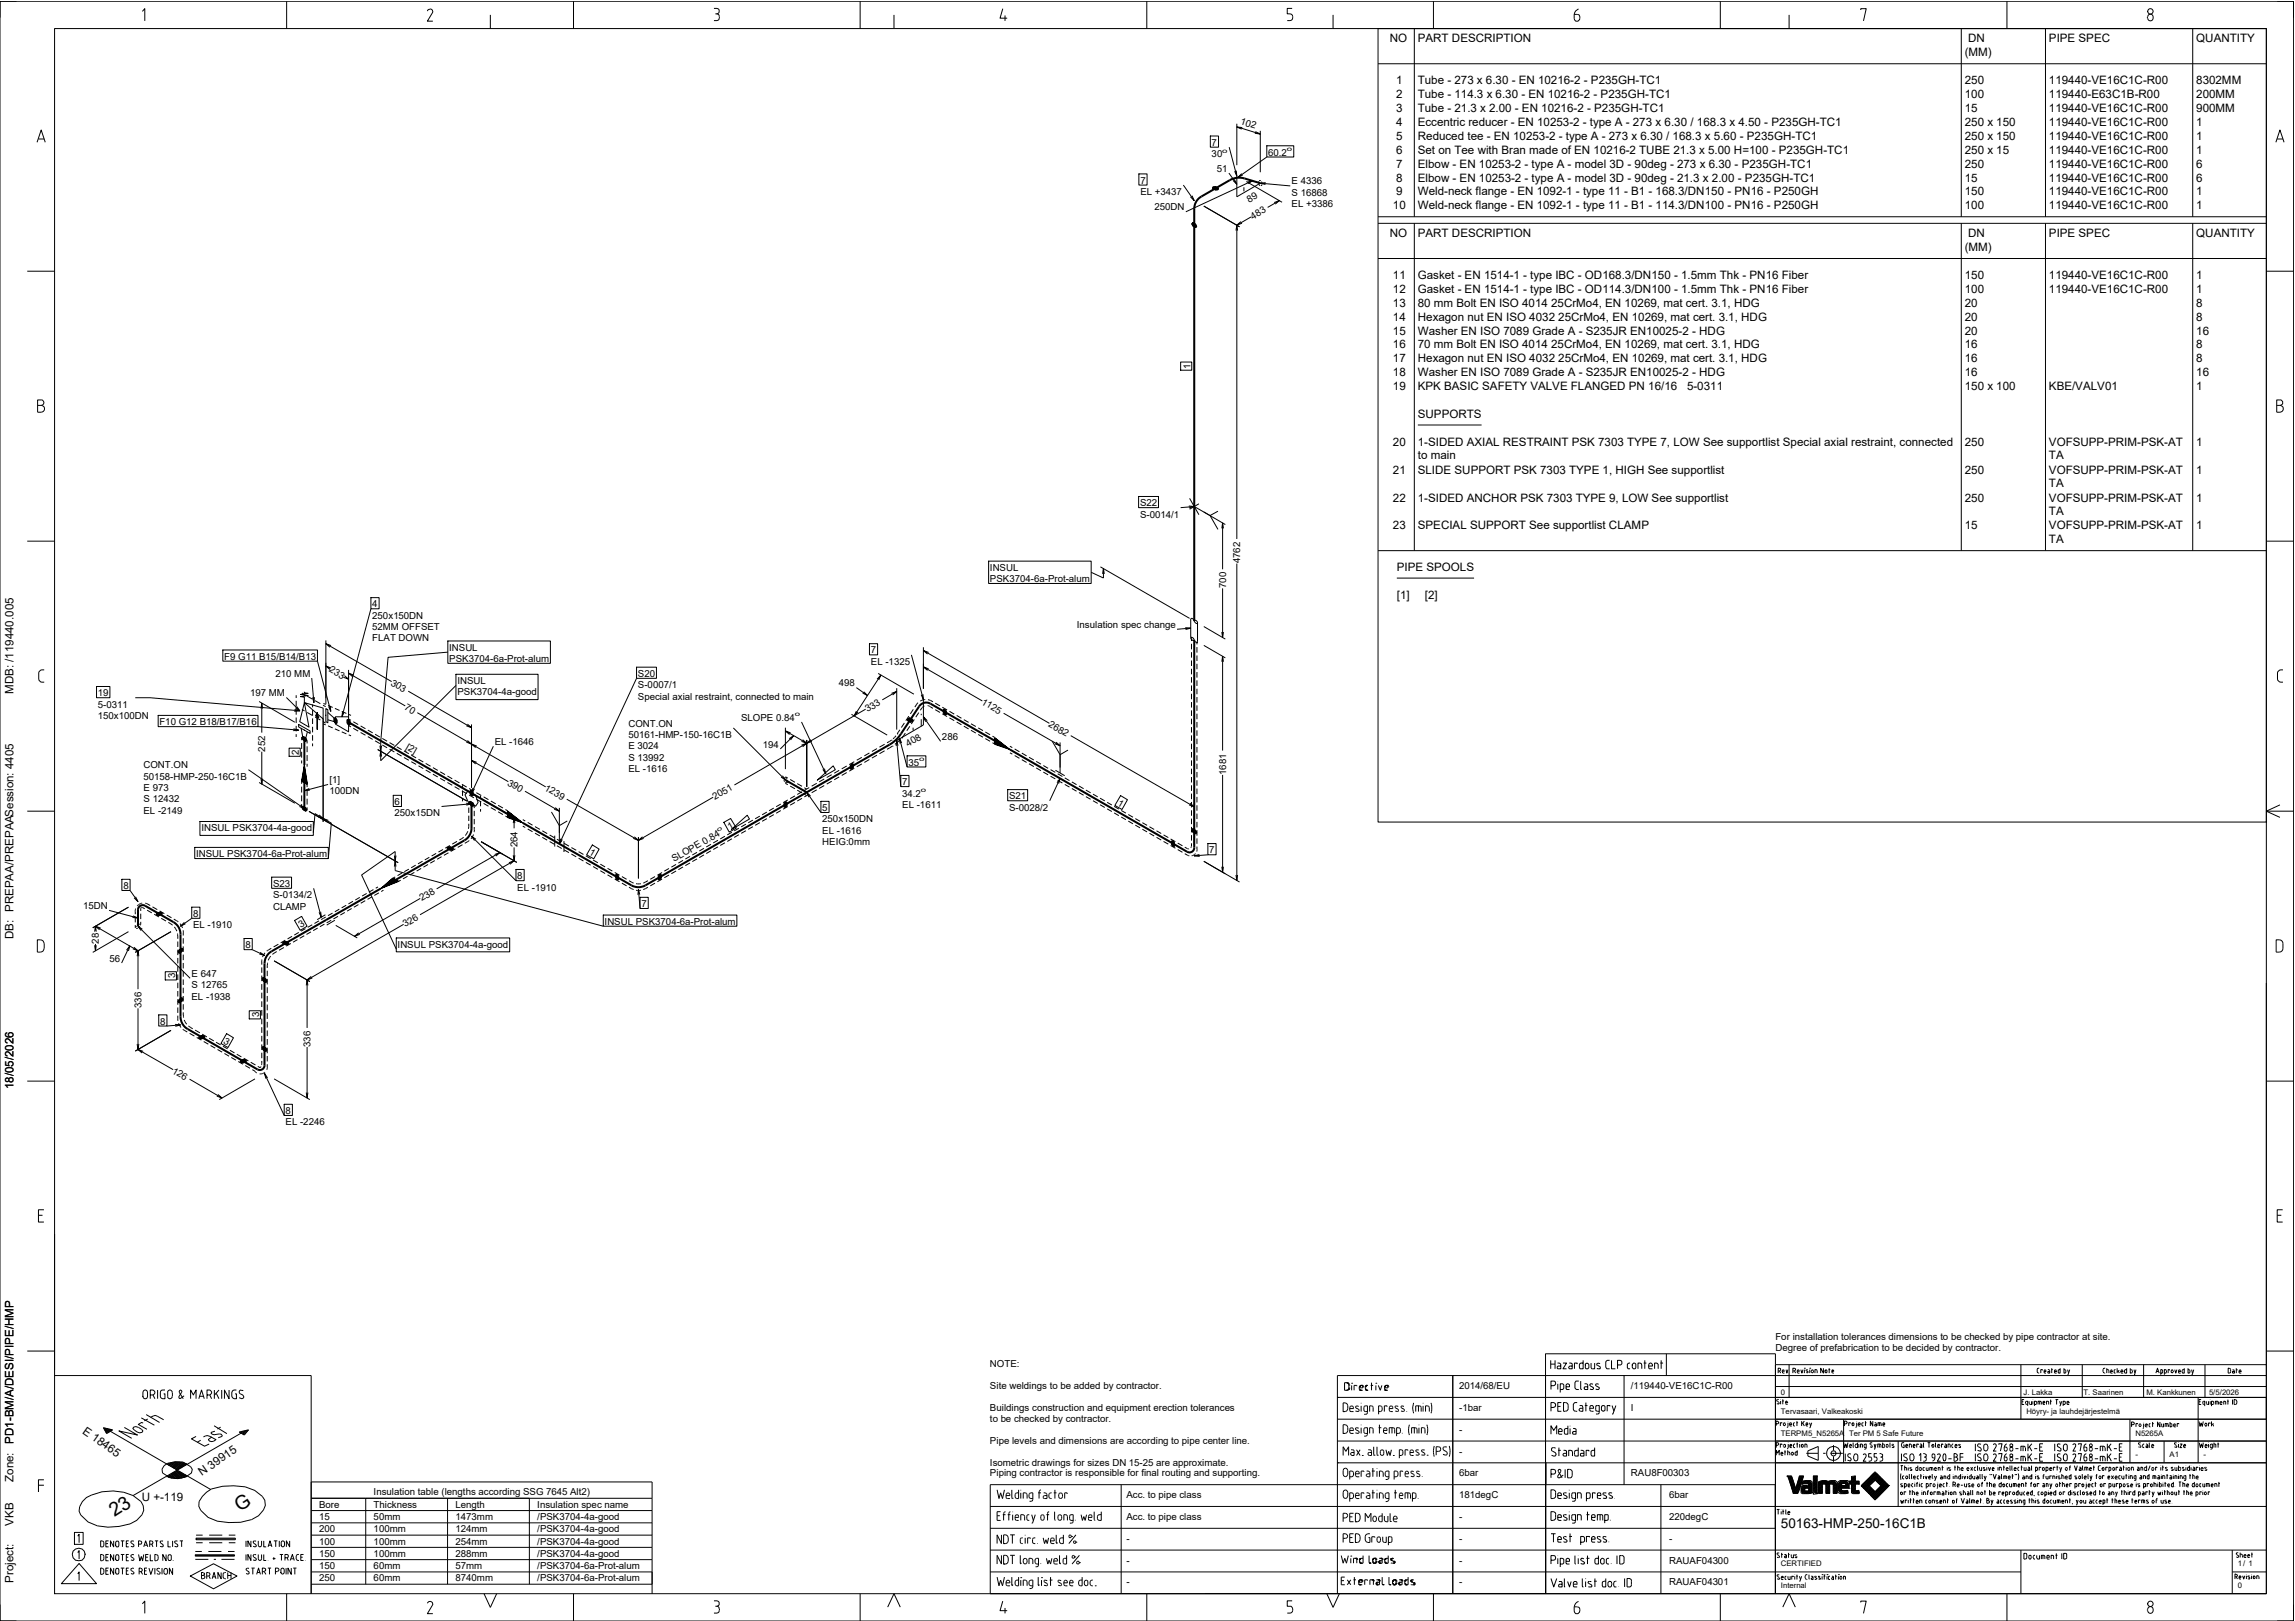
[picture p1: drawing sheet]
<svg xmlns="http://www.w3.org/2000/svg" width="841mm" height="594mm" viewBox="0 0 841 594" stroke-linecap="round" stroke-linejoin="round" font-family="sans-serif">
<defs><g id="words">
<g font-size="7.1">
<text x="42" y="556" transform="rotate(-33 42 556)">23</text>
<text x="87.9" y="554" transform="rotate(-33 87.9 554)">G</text>
</g>
<text font-size="5" x="652.6" y="560">50163-HMP-250-16C1B</text>
<g font-size="4.3">
<text x="5" y="254.2" transform="rotate(-90 5 254.2)">MDB: /119440.005</text>
<text x="5" y="344.2" transform="rotate(-90 5 344.2)">DB: PREPAA/PREPAASession: 4405</text>
<text x="5" y="399.1" transform="rotate(-90 5 399.1)">18/05/2026</text>
<text x="5" y="529" transform="rotate(-90 5 529)">PD1-BM/A/DESI/PIPE/HMP</text>
<text x="5" y="543" transform="rotate(-90 5 543)">Zone:</text>
<text x="5" y="559" transform="rotate(-90 5 559)">VKB</text>
<text x="5" y="580" transform="rotate(-90 5 580)">Project:</text>
</g>
<g font-size="4.2">
<text x="509.3" y="15.5">NO</text>
<text x="519.6" y="15.5">PART DESCRIPTION</text>
<text x="721.2" y="15.5">DN</text>
<text x="750.8" y="15.5">PIPE SPEC</text>
<text x="804.8" y="15.5">QUANTITY</text>
<text x="720" y="20.5">(MM)</text>
<text x="511.6" y="30.8">1</text>
<text x="511.6" y="35.9">2</text>
<text x="519.6" y="30.8">Tube - 273 x 6.30 - EN 10216-2 - P235GH-TC1</text>
<text x="519.6" y="35.9">Tube - 114.3 x 6.30 - EN 10216-2 - P235GH-TC1</text>
<text x="720" y="30.8">250</text>
<text x="720" y="35.9">100</text>
<text x="750.8" y="30.8">119440-VE16C1C-R00</text>
<text x="750.8" y="35.9">119440-E63C1B-R00</text>
<text x="804.8" y="30.8">8302MM</text>
<text x="804.8" y="35.9">200MM</text>
<text x="511.6" y="41">3</text>
<text x="519.6" y="41">Tube - 21.3 x 2.00 - EN 10216-2 - P235GH-TC1</text>
<text x="720" y="41">15</text>
<text x="750.8" y="41">119440-VE16C1C-R00</text>
<text x="804.8" y="41">900MM</text>
<text x="511.6" y="46.1">4</text>
<text x="519.6" y="46.1">Eccentric reducer - EN 10253-2 - type A - 273 x 6.30 / 168.3 x 4.50 - P235GH-TC1</text>
<text x="720" y="46.1">250 x 150</text>
<text x="750.8" y="46.1">119440-VE16C1C-R00</text>
<text x="804.8" y="46.1">1</text>
<text x="511.6" y="51.2">5</text>
<text x="519.6" y="51.2">Reduced tee - EN 10253-2 - type A - 273 x 6.30 / 168.3 x 5.60 - P235GH-TC1</text>
<text x="720" y="51.2">250 x 150</text>
<text x="750.8" y="51.2">119440-VE16C1C-R00</text>
<text x="804.8" y="51.2">1</text>
<text x="511.6" y="56.3">6</text>
<text x="519.6" y="56.3">Set on Tee with Bran made of EN 10216-2 TUBE 21.3 x 5.00 H=100 - P235GH-TC1</text>
<text x="720" y="56.3">250 x 15</text>
<text x="750.8" y="56.3">119440-VE16C1C-R00</text>
<text x="804.8" y="56.3">1</text>
<text x="511.6" y="61.4">7</text>
<text x="519.6" y="61.4">Elbow - EN 10253-2 - type A - model 3D - 90deg - 273 x 6.30 - P235GH-TC1</text>
<text x="720" y="61.4">250</text>
<text x="750.8" y="61.4">119440-VE16C1C-R00</text>
<text x="804.8" y="61.4">6</text>
<text x="511.6" y="66.5">8</text>
<text x="511.6" y="71.6">9</text>
<text x="519.6" y="66.5">Elbow - EN 10253-2 - type A - model 3D - 90deg - 21.3 x 2.00 - P235GH-TC1</text>
<text x="519.6" y="71.6">Weld-neck flange - EN 1092-1 - type 11 - B1 - 168.3/DN150 - PN16 - P250GH</text>
<text x="720" y="66.5">15</text>
<text x="720" y="71.6">150</text>
<text x="750.8" y="66.5">119440-VE16C1C-R00</text>
<text x="750.8" y="71.6">119440-VE16C1C-R00</text>
<text x="804.8" y="66.5">6</text>
<text x="804.8" y="71.6">1</text>
<text x="510.4" y="76.7">10</text>
<text x="519.6" y="76.7">Weld-neck flange - EN 1092-1 - type 11 - B1 - 114.3/DN100 - PN16 - P250GH</text>
<text x="720" y="76.7">100</text>
<text x="750.8" y="76.7">119440-VE16C1C-R00</text>
<text x="804.8" y="76.7">1</text>
<text x="509.3" y="86.9">NO</text>
<text x="519.6" y="86.9">PART DESCRIPTION</text>
<text x="721.2" y="86.9">DN</text>
<text x="750.8" y="86.9">PIPE SPEC</text>
<text x="804.8" y="86.9">QUANTITY</text>
<text x="720" y="91.9">(MM)</text>
<text x="510.4" y="102.2">11</text>
<text x="510.4" y="107.3">12</text>
<text x="519.6" y="102.2">Gasket - EN 1514-1 - type IBC - OD168.3/DN150 - 1.5mm Thk - PN16 Fiber</text>
<text x="519.6" y="107.3">Gasket - EN 1514-1 - type IBC - OD114.3/DN100 - 1.5mm Thk - PN16 Fiber</text>
<text x="720" y="102.2">150</text>
<text x="720" y="107.3">100</text>
<text x="750.8" y="102.2">119440-VE16C1C-R00</text>
<text x="750.8" y="107.3">119440-VE16C1C-R00</text>
<text x="804.8" y="102.2">1</text>
<text x="804.8" y="107.3">1</text>
<text x="510.4" y="112.4">13</text>
<text x="519.6" y="112.4">80 mm Bolt EN ISO 4014</text>
<text x="568.4" y="112.4">25CrMo4, EN 10269, mat cert. 3.1, HDG</text>
<text x="720" y="112.4">20</text>
<text x="804.8" y="112.4">8</text>
<text x="510.4" y="117.5">14</text>
<text x="519.6" y="117.5">Hexagon nut EN ISO 4032</text>
<text x="571" y="117.5">25CrMo4, EN 10269, mat cert. 3.1, HDG</text>
<text x="720" y="117.5">20</text>
<text x="804.8" y="117.5">8</text>
<text x="510.4" y="122.6">15</text>
<text x="519.6" y="122.6">Washer EN ISO 7089 Grade A - S235JR EN10025-2 - HDG</text>
<text x="720" y="122.6">20</text>
<text x="804.8" y="122.6">16</text>
<text x="510.4" y="127.7">16</text>
<text x="519.6" y="127.7">70 mm Bolt EN ISO 4014</text>
<text x="568.4" y="127.7">25CrMo4, EN 10269, mat cert. 3.1, HDG</text>
<text x="720" y="127.7">16</text>
<text x="804.8" y="127.7">8</text>
<text x="510.4" y="132.8">17</text>
<text x="510.4" y="137.9">18</text>
<text x="519.6" y="132.8">Hexagon nut EN ISO 4032</text>
<text x="519.6" y="137.9">Washer EN ISO 7089 Grade A - S235JR EN10025-2 - HDG</text>
<text x="571" y="132.8">25CrMo4, EN 10269, mat cert. 3.1, HDG</text>
<text x="720" y="132.8">16</text>
<text x="720" y="137.9">16</text>
<text x="804.8" y="132.8">8</text>
<text x="804.8" y="137.9">16</text>
<text x="510.4" y="143">19</text>
<text x="519.6" y="143">KPK BASIC SAFETY VALVE FLANGED PN 16/16</text>
<text x="618.2" y="143">5-0311</text>
<text x="720" y="143">150 x 100</text>
<text x="750.8" y="143">KBE/VALV01</text>
<text x="804.8" y="143">1</text>
<text x="519.6" y="153.2">SUPPORTS</text>
<text x="510.4" y="163.4">20</text>
<text x="519.6" y="163.4">1-SIDED AXIAL RESTRAINT PSK 7303 TYPE 7, LOW See supportlist Special axial restraint, connected</text>
<text x="720" y="163.4">250</text>
<text x="750.8" y="163.4">VOFSUPP-PRIM-PSK-AT</text>
<text x="804.8" y="163.4">1</text>
<text x="510.4" y="173.6">21</text>
<text x="519.6" y="168.4">to main</text>
<text x="519.6" y="173.6">SLIDE SUPPORT PSK 7303 TYPE 1, HIGH See supportlist</text>
<text x="720" y="173.6">250</text>
<text x="750.8" y="168.4">TA</text>
<text x="750.8" y="173.6">VOFSUPP-PRIM-PSK-AT</text>
<text x="804.8" y="173.6">1</text>
<text x="750.8" y="178.6">TA</text>
<text x="510.4" y="183.8">22</text>
<text x="519.6" y="183.8">1-SIDED ANCHOR PSK 7303 TYPE 9, LOW See supportlist</text>
<text x="720" y="183.8">250</text>
<text x="750.8" y="183.8">VOFSUPP-PRIM-PSK-AT</text>
<text x="804.8" y="183.8">1</text>
<text x="750.8" y="188.8">TA</text>
<text x="510.4" y="194">23</text>
<text x="519.6" y="194">SPECIAL SUPPORT See supportlist CLAMP</text>
<text x="720" y="194">15</text>
<text x="750.8" y="194">VOFSUPP-PRIM-PSK-AT</text>
<text x="804.8" y="194">1</text>
<text x="750.8" y="199">TA</text>
<text x="511.9" y="209.3">PIPE SPOOLS</text>
<text x="511.9" y="219.5">[1]</text>
<text x="522.1" y="219.5">[2]</text>
<text x="30" y="525" transform="rotate(35 30 525)">E 18465</text>
<text x="74" y="541" transform="rotate(-35 74 541)">N 39915</text>
<text x="52" y="550">U +-119</text>
</g>
<g font-size="3.5">
<text x="454.3" y="45.5" transform="rotate(17 454.3 45.5)">102</text>
<text x="444" y="53.4">7</text>
<text x="444" y="57.6">30</text>
<text x="464.7" y="57">60.2</text>
<text x="445.9" y="62.9">51</text>
<text x="417.9" y="67.3">7</text>
<text x="417.9" y="71.5">EL +3437</text>
<text x="473.3" y="67.6">E 4336</text>
<text x="473.3" y="71.8">S 16868</text>
<text x="423" y="77.1">250DN</text>
<text x="457.8" y="74.3" transform="rotate(-30 457.8 74.3)">89</text>
<text x="473.3" y="75.9">EL +3386</text>
<text x="459.1" y="80.5" transform="rotate(-30 459.1 80.5)">483</text>
<text x="436.2" y="135.1" transform="rotate(-90 436.2 135.1)">1</text>
<text x="417.8" y="185.5">S22</text>
<text x="417.8" y="189.7">S-0014/1</text>
<text x="362.8" y="209.2">INSUL</text>
<text x="454.5" y="206.5" transform="rotate(-90 454.5 206.5)">4762</text>
<text x="362.8" y="213.3">PSK3704-6a-Prot-alum</text>
<text x="449.3" y="215.5" transform="rotate(-90 449.3 215.5)">700</text>
<text x="136.4" y="222.6">4</text>
<text x="136.4" y="226.7">250x150DN</text>
<text x="136.4" y="230.9">52MM OFFSET</text>
<text x="394.6" y="230.1">Insulation spec change</text>
<text x="136.4" y="235.1">FLAT DOWN</text>
<text x="164.6" y="238.5">INSUL</text>
<text x="319.1" y="239.5">7</text>
<text x="82.2" y="241.8">F9 G11 B15/B14/B13</text>
<text x="164.6" y="242.6">PSK3704-6a-Prot-alum</text>
<text x="319.1" y="243.6">EL -1325</text>
<text x="100.9" y="248">210 MM</text>
<text x="120.4" y="246.1" transform="rotate(30 120.4 246.1)">233</text>
<text x="142.9" y="250.9" transform="rotate(30 142.9 250.9)">303</text>
<text x="167.6" y="250.6">INSUL</text>
<text x="233.8" y="248.1">S20</text>
<text x="307.4" y="251.5">498</text>
<text x="35.9" y="255.1">19</text>
<text x="91.6" y="255">197 MM</text>
<text x="167.6" y="254.8">PSK3704-4a-good</text>
<text x="233.8" y="252.2">S-0007/1</text>
<text x="233.8" y="256.4">Special axial restraint, connected to main</text>
<text x="359.4" y="257.9" transform="rotate(30 359.4 257.9)">1125</text>
<text x="35.9" y="259.3">5-0311</text>
<text x="35.9" y="263.5">150x100DN</text>
<text x="147.9" y="259.7" transform="rotate(30 147.9 259.7)">70</text>
<text x="317.8" y="261" transform="rotate(-30 317.8 261)">333</text>
<text x="58.4" y="265.7">F10 G12 B18/B17/B16</text>
<text x="230.3" y="266.2">CONT.ON</text>
<text x="271.6" y="264">SLOPE 0.84</text>
<text x="384" y="266.1" transform="rotate(30 384 266.1)">2682</text>
<text x="97.2" y="275.4" transform="rotate(-90 97.2 275.4)">252</text>
<text x="148.4" y="274.3" transform="rotate(30 148.4 274.3)">[2]</text>
<text x="181.3" y="272.9">EL -1646</text>
<text x="230.3" y="270.4">50161-HMP-150-16C1B</text>
<text x="230.3" y="274.6">E 3024</text>
<text x="279.5" y="273.9">194</text>
<text x="332.8" y="273.8" transform="rotate(-30 332.8 273.8)">408</text>
<text x="345.2" y="271.1">286</text>
<text x="52.6" y="281.5">CONT.ON</text>
<text x="109.5" y="276.6" transform="rotate(-90 109.5 276.6)">2</text>
<text x="230.3" y="278.7">S 13992</text>
<text x="332.9" y="280.5">35</text>
<text x="52.6" y="285.7">50158-HMP-250-16C1B</text>
<text x="120.7" y="286.9">[1]</text>
<text x="185.7" y="287.5" transform="rotate(30 185.7 287.5)">390</text>
<text x="230.3" y="282.9">EL -1616</text>
<text x="330.6" y="287.7">7</text>
<text x="449.3" y="284" transform="rotate(-90 449.3 284)">1681</text>
<text x="52.6" y="289.9">E 973</text>
<text x="120.7" y="291.1">100DN</text>
<text x="199.3" y="289.4" transform="rotate(30 199.3 289.4)">1239</text>
<text x="262" y="293.2" transform="rotate(-30 262 293.2)">2051</text>
<text x="330.6" y="291.9">34.2</text>
<text x="369.8" y="292.9">S21</text>
<text x="52.6" y="294">S 12432</text>
<text x="52.6" y="298.2">EL -2149</text>
<text x="144.6" y="295">6</text>
<text x="144.6" y="299.2">250x15DN</text>
<text x="301.3" y="297.2">5</text>
<text x="330.6" y="296">EL -1611</text>
<text x="369.8" y="297.1">S-0028/2</text>
<text x="409.2" y="294.9" transform="rotate(30 409.2 294.9)">1</text>
<text x="73.8" y="304.6">INSUL PSK3704-4a-good</text>
<text x="267.5" y="304.2" transform="rotate(-30 267.5 304.2)">1</text>
<text x="301.3" y="301.4">250x150DN</text>
<text x="301.3" y="305.5">EL -1616</text>
<text x="189.6" y="310.4" transform="rotate(-90 189.6 310.4)">264</text>
<text x="301.3" y="309.7">HEIG:0mm</text>
<text x="71.8" y="314.1">INSUL PSK3704-6a-Prot-alum</text>
<text x="215.6" y="313" transform="rotate(30 215.6 313)">1</text>
<text x="247" y="316" transform="rotate(-30 247 316)">SLOPE 0.84</text>
<text x="443.1" y="312.7">7</text>
<text x="189.6" y="322.2">8</text>
<text x="45.2" y="325.8">8</text>
<text x="100.1" y="325">S23</text>
<text x="100.1" y="329.2">S-0134/2</text>
<text x="189.6" y="326.4">EL -1910</text>
<text x="30.4" y="333.1">15DN</text>
<text x="70.7" y="336">8</text>
<text x="100.1" y="333.3">CLAMP</text>
<text x="154.6" y="330.3" transform="rotate(-30 154.6 330.3)">238</text>
<text x="235.1" y="332.4">7</text>
<text x="70.7" y="340.1">EL -1910</text>
<text x="110.2" y="340.2" transform="rotate(-30 110.2 340.2)">3</text>
<text x="148.5" y="339.8" transform="rotate(-30 148.5 339.8)">326</text>
<text x="221.6" y="338.9">INSUL PSK3704-6a-Prot-alum</text>
<text x="36.2" y="345.8" transform="rotate(-90 36.2 345.8)">28</text>
<text x="90" y="347.5">8</text>
<text x="145.7" y="347.3">INSUL PSK3704-4a-good</text>
<text x="40.1" y="352.4">56</text>
<text x="64.1" y="358.5" transform="rotate(-90 64.1 358.5)">3</text>
<text x="70.2" y="358">E 647</text>
<text x="70.2" y="362.1">S 12765</text>
<text x="51.8" y="369.4" transform="rotate(-90 51.8 369.4)">336</text>
<text x="70.2" y="366.3">EL -1938</text>
<text x="58.7" y="375.4">8</text>
<text x="95" y="372.8" transform="rotate(-90 95 372.8)">3</text>
<text x="81.6" y="382.2" transform="rotate(30 81.6 382.2)">3</text>
<text x="113.8" y="383.7" transform="rotate(-90 113.8 383.7)">336</text>
<text x="62.8" y="393" transform="rotate(30 62.8 393)">126</text>
<text x="104.6" y="408.2">8</text>
<text x="104.6" y="412.4">EL -2246</text>
<text x="650.6" y="491.1">For installation tolerances dimensions to be checked by pipe contractor at site.</text>
<text x="650.6" y="495.1">Degree of prefabrication to be decided by contractor.</text>
<text x="362.8" y="501">NOTE:</text>
<text x="362.8" y="509">Site weldings to be added by contractor.</text>
<text x="534.7" y="509">2014/68/EU</text>
<text x="597.6" y="509">/119440-VE16C1C-R00</text>
<text x="362.8" y="517">Buildings construction and equipment erection tolerances</text>
<text x="362.8" y="521">to be checked by contractor.</text>
<text x="534.7" y="517">-1bar</text>
<text x="597.6" y="517">I</text>
<text x="534.7" y="525">-</text>
<text x="362.8" y="529">Pipe levels and dimensions are according to pipe center line.</text>
<text x="534.7" y="533">-</text>
<text x="362.8" y="537">Isometric drawings for sizes DN 15-25 are approximate.</text>
<text x="362.8" y="541">Piping contractor is responsible for final routing and supporting.</text>
<text x="534.7" y="541">6bar</text>
<text x="597.6" y="541">RAU8F00303</text>
<text x="136.9" y="548">Insulation table (lengths according SSG 7645 Alt2)</text>
<text x="412.7" y="549">Acc. to pipe class</text>
<text x="534.7" y="549">181degC</text>
<text x="611.6" y="549">6bar</text>
<text x="116.9" y="552.5">Bore</text>
<text x="116.9" y="557">15</text>
<text x="136.9" y="552.5">Thickness</text>
<text x="136.9" y="557">50mm</text>
<text x="166.9" y="552.5">Length</text>
<text x="166.9" y="557">1473mm</text>
<text x="196.9" y="552.5">Insulation spec name</text>
<text x="196.9" y="557">/PSK3704-4a-good</text>
<text x="412.7" y="557">Acc. to pipe class</text>
<text x="534.7" y="557">-</text>
<text x="611.6" y="557">220degC</text>
<text x="116.9" y="561.5">200</text>
<text x="136.9" y="561.5">100mm</text>
<text x="166.9" y="561.5">124mm</text>
<text x="196.9" y="561.5">/PSK3704-4a-good</text>
<text x="116.9" y="566">100</text>
<text x="136.9" y="566">100mm</text>
<text x="166.9" y="566">254mm</text>
<text x="196.9" y="566">/PSK3704-4a-good</text>
<text x="412.7" y="565">-</text>
<text x="534.7" y="565">-</text>
<text x="611.6" y="565">-</text>
<text x="116.9" y="570.5">150</text>
<text x="116.9" y="575">150</text>
<text x="136.9" y="570.5">100mm</text>
<text x="136.9" y="575">60mm</text>
<text x="166.9" y="570.5">288mm</text>
<text x="166.9" y="575">57mm</text>
<text x="196.9" y="570.5">/PSK3704-4a-good</text>
<text x="196.9" y="575">/PSK3704-6a-Prot-alum</text>
<text x="412.7" y="573">-</text>
<text x="534.7" y="573">-</text>
<text x="611.6" y="573">RAUAF04300</text>
<text x="116.9" y="579.5">250</text>
<text x="136.9" y="579.5">60mm</text>
<text x="166.9" y="579.5">8740mm</text>
<text x="196.9" y="579.5">/PSK3704-6a-Prot-alum</text>
<text x="412.7" y="581">-</text>
<text x="534.7" y="581">-</text>
<text x="611.6" y="581">RAUAF04301</text>
</g>
<g font-size="2.8">
<text x="652.6" y="511">0</text>
<text x="741.6" y="511">J. Lakka</text>
<text x="763.5" y="511">T. Saarinen</text>
<text x="786.5" y="511">M. Kankkunen</text>
<text x="809.5" y="511">5/5/2026</text>
<text x="652.6" y="518">Tervasaari, Valkeakoski</text>
<text x="742.6" y="518">Höyry- ja lauhdejärjestelmä</text>
<text x="652.6" y="526">TERPM5_N5265A</text>
<text x="677.6" y="526">Ter PM 5 Safe Future</text>
<text x="782.5" y="526">N5265A</text>
<text x="782.5" y="534">-</text>
<text x="795" y="534">A1</text>
<text x="807.5" y="534">-</text>
<text x="652.6" y="574">CERTIFIED</text>
<text x="820" y="574">1/ 1</text>
<text x="652.6" y="582">Internal</text>
<text x="820" y="582">0</text>
</g>
<g font-size="2.3">
<text x="447.9" y="55.9">o</text>
<text x="471.6" y="55.3">o</text>
<text x="291.3" y="262.4">o</text>
<text x="336.8" y="278.9">o</text>
<text x="337.5" y="290.2">o</text>
<text x="263.2" y="304.7" transform="rotate(-30 263.2 304.7)">o</text>
</g>
</g></defs>
<g fill="none" stroke="#000" stroke-width=".37">
<path d="M0 .5h840.5v593.5h-840.5zM6 .5h-6v6M20 10.5h810.5v573.5h-810.5zM52.2 4.2l.9-1v4.5M105 .5v10M157.6 3.4l-.8 .3-.2 .4M157.6 3.3a.96 .96 0 0 1 .8 1.5l-1.8 3h2M179.7 5.5v5M210.2 .5v10M261.6 3.1h1a1.03 1.03 0 0 1 .9 1.2 1.03 1.03 0 0 1-1.4 .8M262.6 5.1a.82 .82 0 0 1 .9 1M263.5 6.6a.82 .82 0 0 1-.9 1h-1"/>
<path d="M263.6 6.1v.5M315.2 .5v10M327.6 5.5v5M367.5 3.2l-1 3.5h2.6M368.3 5.7v2M420.2 .5v10M473.5 3.1h-1.8v2h1a1.26 1.26 0 0 1 1 1.2 1.26 1.26 0 0 1-1 1.3h-1M488.5 5.5v5M505 10.5h325.5v290.7h-325.5zM505 10.5h325.5M518.3 10.5v68.9M525.3 .5v10"/>
<path d="M576.9 5.3v1.5a1.08 1.08 0 0 0 1.3 .9 1.08 1.08 0 0 0 .7-1.4 .84 .84 0 0 0-.9-1M576.9 5.3h1M578.4 3.3a2.45 2.45 0 0 0-1.5 2.1M630.4 .5v10M655.6 5.5v5M681.9 3.7v-.5h2l-1 4.5M718.7 10.5v68.9M735.4 .5v10M749.6 10.5v68.9M786.9 6.2v.5M787 6.2a1.1 1.1 0 0 1 1.6-.9 1.1 1.1 0 0 1 .3 1.8 .99 .99 0 0 1-1.1 .5 .99 .99 0 0 1-.8-.9M803.5 10.5v68.9"/>
<path d="M834.5 .5h6v6M505 23.4h325.5M13.6 52.1l1.5-4.5 1.5 4.5M14.1 50.9h2.1M443.5 49.8h3v4.1h-3zM450.4 53.9l2.8 10.6v7.6l8.6-5 11 1M453.2 45.3v15.2M453.2 46.5l8.6 2.6M455.2 46.7l-2-.2 1.8 .8M460 48.2l1.8 .9-2-.3M461.8 47.9v15.2M464.2 53.4h9.9v4.1h-9.9z"/>
<path d="M464.2 57.5l-10.6 7.5M834 52.1l1.5-4.5 1.5 4.5M834.5 50.9h2.1M417.3 63.7h3v4.1h-3zM433.6 67.8l4 5.7M436.8 71.7l.8 1.8-1.4-1.4M441.1 75.5l13.1 7.6M444.5 68.5l.9-.1 1.1 .6-.2 .5-.9 .1-1.1-.6zM450.3 63.4l2.9 4.1M452.3 65.7l.9 1.8-1.4-1.4M453 62.5l.2 2-.8-1.8M455 63.6l-1.4 1.4 1.8-.9"/>
<path d="M455.8 68.6v1.5M456.7 66.5l13.1 7.6M457.1 66.7l1.9-.5-1.6 1.1M458.4 79.5l-5.2 3v115M459 66.2l-24.5 11.4M461.2 66.5v.7M461.3 67.6l.5 .4M461.4 66.3h.6M462.3 66.6l.1 .6M462.4 67.6v.3l-.3 .1M463.8 66.9l-2 .2 1.9 .5M466.9 74.2l1.9-.7-1.5 1.3"/>
<path d="M468.8 73.5l-4.3 2.5M505 79.4h325.5M10 99.4h10M436.7 82l.4-.4 1 .6 .4 .8-.4 .4-1-.6zM452.9 84.5l.3-2 .3 2M454.7 81.2l-1.5 1.3 1.9-.7M505 81.8h325.5M505 94.7h325.5M518.3 81.8v120M718.7 81.8v120M749.6 81.8v120M803.5 81.8v120"/>
<path d="M830.5 99.4h10M432.6 132.7h4.1v3h-4.1zM13.8 146.6h1.3a1 1 0 0 1 1 1 1 1 0 0 1-1 .9 1.25 1.25 0 0 1 1.2 1.3 1.25 1.25 0 0 1-1.2 1.3h-1.3zM13.8 148.5h1.3M519.6 155.7h23.3M834.3 146.6h1.2a1 1 0 0 1 1 1 1 1 0 0 1-1 .9 1.25 1.25 0 0 1 1.2 1.3 1.25 1.25 0 0 1-1.2 1.3h-1.2zM834.3 148.5h1.2M10 198.3h10M417.2 181.9h7.3v4.1h-7.3zM432.6 186l5-.4 5.8 3.3M435.6 185.4l2 .2-1.9 .5M435.9 182.6l3.4 6"/>
<path d="M439.3 184.6l-3.4 2M441.1 187.6l7.9 4.6M446.3 187.3l-2.9 1.6 2.9 5.1M447.7 193.6l.3-2 .3 2M448 191.6v17M830.5 198.3h10M135.9 219h3v4.1h-3zM362.3 205.6h37.6v8.2h-37.6zM403.2 207.7l32.7 18.9M404 210.3l.4-2 .3 2M404.4 208.3v3.5l-4.5-2.1M448 215.6v18"/>
<path d="M453.2 206.5v116.1M505 201.8h325.5M511.9 211.8h28.3M81.7 238.2h34.6v4.1h-34.6zM119.4 234.7v23.4M119.4 235.9l24.1 13.9M121.3 236.6l-1.9-.7 1.5 1.3M135.9 223.1l-10.6 39.6M164.1 239l-21.9 1.9-2.7 30.8v7.1l27.6-27.6M164.1 234.9h37.6v8.2h-37.6zM318.6 235.9h3v4.1h-3zM334 240l4.4 16.4v9.3l-9.8 5.7 1.5 16.8"/>
<path d="M338.4 237.2v15.2M338.4 238.4l46.2 26.7M340.3 239.1l-1.9-.7 1.5 1.3M434.3 230l2 .2-1.9 .5M436.3 233.7l.7 1 .6-.2M436.3 233.7l.3-.2 .4 .2 .6 .8M436.3 230.2l-5 .4M436.6 233.9v1M436.6 235.9v2.1M436.6 239v2M437.6 227.6l-.6-.9-.7 .1v6.9M437.6 227.6l.5-.3 .7 1"/>
<path d="M437.6 227.6l.8 .9 .4-.2M438.6 235.1v1M438.6 237.1v2.1M438.8 228.3v7.1l-.7-.1-.5-.8M441.1 236.5l7.9 4.6M441.1 229.6l7.9 4.6M447.7 231.6l.3 2 .3-2M16.2 245.5a1.56 1.56 0 0 0-1.9 .7v3.1a1.56 1.56 0 0 0 1.9 .7M35.4 251.6h4.9v4.1h-4.9zM95 257.1l13 7.6M95.6 259.7l.3-2 .3 2M95.9 257.7v10.8"/>
<path d="M104.9 255.6l4.9 4.9-54.7-4.8h-5.5M107.9 260l1.9 .5-2 .2M108.5 254.8v1M108.5 256.8v2.1M108.5 259.9v2M108.7 258.9l1.1 1.6-1.6-1.1M110.6 254l1 .5M110.6 260l1 .5M111.5 257.5l1.7 8.9-3.4-1.9zM111.5 253.5v.4l1.4 .2-2.8 .4 2.8 .4-2.8 .4 1.4 .2v2M111.5 257.5l6.9 2v4zM112.6 255.1l1.9 1.1"/>
<path d="M114.2 248.5l.8 9M114.5 258.2v1M115.2 255.5l-.2 2-.5-1.9M115.5 256.8l1.9 1.1M116.3 242.3l4.9 18.4M118.4 258.4l.9 .6M118.5 257.8l.9 .3M119.4 259.7l.7 .4v4.8l-.7-.4zM119.4 244.1l1.6 .9M120.2 258.5l1.7 .7M121 258.7l.2 2-.8-1.8M121.3 244.8l-1.9-.7 1.5 1.3"/>
<path d="M122.7 259.6l1.7 .7M126.2 247.6l1.5 1.3-1.9-.7M127 248.5l.7 .4M127.7 245.5v17.4M127.7 246.7l20.8 12M129.6 247.4l-1.9-.7 1.5 1.3M149.6 253.3l23.2 13.4M167.1 247.1h30.1v9.3h-30.1zM233.3 244.5h7.3v4.1h-7.3zM233.3 248.6l-28.3 60.6v-13.2M313.8 252l4.1 2.9M316.5 253.5l1.4 1.4-1.8-.9"/>
<path d="M317.2 259.9l-21.6 12.5M317.9 254.9l-4.9 7.5M321.4 248.9l1.4-1.5-.8 1.8M321.8 246.8l13.1 7.6M322.8 247.4l-4.9 7.5M326.7 254.1l1.9-.7-1.5 1.3M328.6 252.2v15.2M328.6 253.4l-5.3 3.1M334.7 259.9l-1.1 1.7M336.4 257.5l-1.2 1.6M337.8 259.5l-.5 .8M338.2 254.4l.2 2-.8-1.8"/>
<path d="M338.4 244.4l21.6 12.5M338.7 258.7l-.9 .8M339 256.3l-1.8 .6M339.9 258.5l2 1.1M340.1 256.4l1.8 .8M340.3 245.1l-1.9-.7 1.5 1.3M342.7 257.7l1.8 1M345.3 259.2l1.8 1M345.7 260l.5-.1 .5 .7v1.2l-.5 .1-.5-.7zM436.6 242v2M436.6 245.1v2M436.6 248.1v2.1"/>
<path d="M436.6 251.2v2M436.6 254.2v2M436.6 257.3v2M438.6 240.2v2M438.6 243.2v2M438.6 246.3v2M438.6 249.3v2.1M438.6 252.4v2M438.6 255.4v2M438.6 258.5v2M447.7 242.5l.3-2 .3 2M448 240.5v34.5"/>
<path d="M836.6 245.5a1.5 1.5 0 0 0-2 1.1l.1 2.7a1.6 1.6 0 0 0 1.9 .7M58 262.2h36.5v4.1h-36.5zM94.5 266.3l14.9 1.2M95.9 275.5v11.8M105.9 274.1h4.1v3h-4.1zM107.5 267.1l1.9 .4-2 .3M108.5 262.9v2.1M108.5 266v2M108.5 269v1.1M109.4 265.5l4.2 2.4v.9l-4.2-2.4zM110.3 266.8l.7 3.7 .9 .5 .7-2.8M110.5 270.2v1"/>
<path d="M110.5 272.3v2.1M110.5 275.5v2.1M110.5 278.7v1M111 269.9l1 .6 .4 .8-.4 .4-1-.6-.4-.8zM112.5 271.4v1M112.5 273.5v2.1M112.5 276.7v2.1M112.5 279.9v1.1M112.6 261.1l1.9 1.1M114.5 260.2v2.1M114.5 263.3v2M114.5 266.3v2.1"/>
<path d="M114.5 269.4v2M114.5 272.4v1.1M115.5 262.7l1.9 1.1M116.2 261.2l.6 1.9-1.2-.7 .6-1.2v6.1zM118.4 264.4l.9 .6M118.4 263.5v37.6M118.5 265.3l.9 .3M120.1 261.1l2.8 2.5v1l-2.8-.8M120.2 266l1.7 .7M122.4 263.2l.5-.1 .5 .7v1.2l-.5 .1-.5-.7zM122.7 267.1l1.7 .7M122.9 262.7h4.8v5.5l-4.8-2.9z"/>
<path d="M125.2 260.7l1.7 .7M125.2 268.2l1.7 .7M125.5 260.7l-.2 2 .8-1.8M127.2 263.8l.5-.1 .5 .7v1.2l-.5 .1-.5-.7zM127.7 263.5l.9 .5M127.7 265.9l.9 .5M127.8 261.8l.8 .4M127.8 269.3l.8 .3M129.5 264.5l1.8 1M129.5 266.9l1.8 1M132.1 266l1.8 1M132.1 268.4l1.8 1"/>
<path d="M134.8 267.5l1.8 1M134.8 269.9l1.8 1.1M137.4 269.1l1.8 1M137.4 271.5l1.8 1M138.4 274.7l32.7 18.8M139.2 273.3l.3 1.9 .3-1.9M139.2 277.2l.3-2 .3 2M140.1 270.6l1.8 1M140.1 273l1.8 1M142.8 272.1l1.7 1.1M142.8 274.5l1.7 1.1M145.4 273.7l1.8 1"/>
<path d="M145.4 276l1.8 1.1M148 275.2l1.8 1M148 277.6l1.8 1M150.7 276.7l1.8 1M150.7 279.1l1.8 1M152.9 261.2l47.1 27.1M153.4 278.2l1.7 1M156 279.7l1.8 1.1M171.3 271.4l1.5 1.3-1.9-.8M171.3 265.3l1.5 1.4-1.9-.7M172.8 265.5v23.2M172.8 278.6l13.5 7.9"/>
<path d="M174.7 279.3l-1.9-.7 1.5 1.4M174.7 273.4l-1.9-.7 1.5 1.2M180.8 273.5l-8 17.1M268.7 266.8l19.1 19M287.8 267.9l7.8 4.5M287.8 266.7v15.1M289.2 270.7l1.6-1.1-1.1 1.6M289.7 268.5l-1.9-.6 1.5 1.3M290.8 269.6l-4.9 4.9M293.7 273l1.9-.6-1.5 1.3M293.7 264.6l8.9 18.9M294.1 271.1l1.5 1.3-1.9-.7"/>
<path d="M295.6 271.2v17.1M295.6 272.4l-26.5 15.3M297.1 271.1l-1.5 1.3 1.9-.7M312 261.8l13.1 7.6M312.1 279.9l.5 .1v1.2l-.5 .6-.5-.1v-1.2zM313 279.1l-1.8 1.1M313.8 260.6l-.8 1.8 1.4-1.5M315.8 277.5l-1.8 1.1M315.8 279.9l-1.8 1.1M318.6 275.9l-1.9 1.1M318.6 278.3l-1.9 1.1M321.4 274.3l-1.9 1.1"/>
<path d="M321.4 276.7l-1.9 1.1M324.2 272.7l-1.9 1.1M324.2 275.1l-1.9 1.1M326.7 271.2h.1M326.7 271.2l-1.6 1M327 273.4h.1M327 273.4l-1.9 1.2M328.3 269.6l-1 1.1M328.8 269h.1M329.1 273.3l-.5-1.9-.2 2M329.6 270.5l2.8 10.6M329.7 271.2l-1.8 1.6"/>
<path d="M329.8 267.4l-1 1.6M330.4 272.3l-.8-1.8 .2 2M330.5 270.4h.1M331.2 269.5l-.7 .9M331.4 264.9l-1.1 1.7M331.8 268.6l-.6 .9M332.4 277h6.9v4.1h-6.9zM332.6 263.4l.7-.3 1.1 .6v.7l-.7 .3-1.1-.6zM333 262.4l-1.1 1.7M333.4 266.1l-1.1 1.7M334.6 266.7v1M335 263.6l-1.1 1.7"/>
<path d="M336.7 261.1l-1.1 1.7M337.6 261.6v.5M337.6 263.6v2.6M338.4 262.7l6.3 9M339.8 264.1l-1.4-1.4 .8 1.8M342.7 260.1l1.8 1M345.3 261.6l1.8 1M347.9 260.7l1.8 1M347.9 263.1l1.8 1M350.6 262.2l1.7 1M350.6 264.6l1.7 1M353.2 263.7l1.7 1"/>
<path d="M353.2 266.1l1.7 1M355.8 265.2l1.8 1M355.8 267.6l1.8 1M358.5 266.7l1.7 1M358.5 269.1l1.7 1M361.1 268.2l1.7 1M361.1 270.6l1.7 1M363.7 269.7l.9 .6M363.7 272.2l.9 .5M364.6 271.5v1.3l5.5 1.9-5.5-4.3v2.2l5 1.8-5-3.9v2l4.4 1.5-4.4-3.4v1.7l3.9 1.4-3.9-3v1.4l3.4 1.4-3.4-2.7v1.1l2.8 1.1-2.8-1.9v.6l2.4 1.1-2.4-1.5v.4l1.8 .8-1.8-1.1 5.5 3.3M367.8 261.4l20.7 11.9M370.1 273.5l.9 .4"/>
<path d="M370.1 275.9l.9 .4M371.8 276.9l1.8 1M371.8 274.5l1.8 1M374.4 276l1.8 1M374.4 278.4l1.8 1M377.1 277.5l1.7 1M377.1 279.9l1.7 1M379.7 279l1.8 1M385.6 271.6l2.9 5 2.9-1.7M387 271.9l1.5 1.4-1.9-.7M388.5 272.1v11.2M392.4 269.6l45.2 26"/>
<path d="M436.6 260.3v2.1M436.6 263.4v2M436.6 266.4v2M436.6 269.5v2M436.6 272.5v2.1M436.6 275.6v2M436.6 278.6v2M438.6 261.5v2.1M438.6 264.6v2M438.6 267.6v2M438.6 270.7v2M438.6 273.7v2.1"/>
<path d="M438.6 276.8v2M438.6 279.8v2M10 297.2h10M91.1 282.1l20.4 14.2M95 286.7l13 7.6M95.6 285.4l.3 1.9 .3-1.9M110.1 294.9l1.4 1.4-1.8-.8M110.5 286.1v1.1M110.5 288.3v2.1M110.5 291.5v2.1M110.5 294.7v1M111 295.4l1 .6 .4 .8-.4 .4-1-.6-.4-.8z"/>
<path d="M111.5 280.3l-.1 6.4 .1-2.1 .1 2.2-.3-.1 .2-2.7 .3 2.9-.6-.3 .3-3.1 .4 3.4-.9-.4 .5-3.7 .6 4.2-1.2-.7 .6-4 .7 4.8-1.5-.8 .8-4.7 .8 5.6-1.7-1 .9-5.2 1 6.3-2-1.2 1-5.8 1.1 7-1.1-.6M112.5 287.3v1.1M112.5 289.5v2.1M112.5 292.7v2.1M112.5 295.9v1M113.2 297.3l32.7 18.8M113.3 288.9l-1.8 .9 2-.3M116.9 298.6l1.5 1.3-1.9-.7M120.2 287.4l-8.7 2.4M144.1 291.4h3v4.1h-3zM153.4 280.6l1.7 1M156 282.2l1.8 1"/>
<path d="M158.6 281.3l1.8 1M158.6 283.7l1.8 1M161.3 282.8l1.8 1M161.3 285.2l1.8 1M164 284.4l1.7 1M164 286.7l1.7 1.1M166.6 285.9l1.8 1M166.6 288.3l1.8 1M169.3 287.4l1.7 1M169.3 289.8l1.7 1M169.5 287.7v1M169.5 289.7v2"/>
<path d="M169.5 292.7v.9M170.8 294.3l2 .2-1.9 .5M171.5 289.9l2.8 1.5 .9 2.6-.9 1.4-2.8-1.7-1.1-2.5zM171.8 293.9v1M171.8 295.9v2M171.8 298.9v2M171.9 294l.4-.4 1 .6 .4 .8-.4 .4-1-.6zM171.9 288.9l1.8 1.1M171.9 291.3l1.8 1.1M172.3 289.8l.5-.2 .5 .7v1.2l-.5 .1-.5-.7zM172.8 294.5l-11 1M173.3 288.8l-.5 1.8 1.1-1.6"/>
<path d="M173.8 295.1v1M173.8 297.1v2M174.6 290.5l1.8 1M174.6 292.9l1.8 1M176.1 291.5v1M176.1 293.5v2M176.1 296.5v.9M176.3 292.6l13.1 7.6M177.2 292l1.8 1M177.2 294.4l1.8 1M179.9 293.5l1.8 1.1M179.9 295.9l1.8 1.1"/>
<path d="M182.5 297.5l1.8 1M182.5 295.1l1.8 1M185.2 296.6l.9 .5M185.2 299l.9 .5M186.1 298.3v1.3l5.5 1.9-5.5-4.3v2.2l5 1.8-5-3.9v2l4.4 1.6-4.4-3.5v1.7l3.9 1.4-3.9-2.9v1.3l3.4 1.4-3.4-2.6v1.1l2.8 1.1-2.8-2v.7l2.4 1.1-2.4-1.6v.4l1.8 .8-1.8-1.1 5.5 3.3M188.4 299.6v3.9M192.4 289.9l12.6 7.3M202.1 297.5l2.9 5 2.9-1.7M203.5 295.9l1.5 1.3-1.9-.7M261.3 292.1l-27.3 15.8-26.3-15.1M278.4 299.1l-1.7 .9M281 297.6l-1.7 1"/>
<path d="M281 300l-1.7 1M283.5 296.1l-1.6 1M283.5 298.5l-1.6 1M286.1 294.6l-1.7 1M286.1 297l-1.7 1M286.7 284.3l1.1 1.5-1.6-1.1M287.3 285.8l.2 .6M287.5 284.9l-.2 .6M287.7 286.7h.6M287.8 293.8l.5 .1v1.2l-.5 .7-.5-.1v-1.2zM287.8 284.6l.9 .5M287.8 287l.9 .6"/>
<path d="M287.8 284.8l.4 .6M288.3 286.7h.1M288.3 285.7v.7M288.7 293.1l-1.7 1M288.7 295.5l-1.7 1M289.6 285.6l1.7 1.1M289.6 288l1.7 1M291.3 291.6l-1.7 1M291.3 294l-1.7 1M292.2 287.1l1.7 1M292.2 289.5l1.7 1M293.9 290.1l-1.7 1"/>
<path d="M293.9 292.5l-1.7 1M294.7 288.7l.9 .4M294.7 291l.9 .5M295.6 289.1l-.9 .5M295.6 291.5l-.9 .5M295.6 290.3l5.2 7.4M296.5 288.6l-.9 .5M296.5 291l-.9 .5M297 291.7l-1.4-1.4 .8 1.8M299.3 287l-1.9 1.1M299.3 289.4l-1.9 1.1M299.5 285.8l5.8-5.2 .8 1.5z"/>
<path d="M300.8 293.6h3v4.1h-3zM302 285.5l-1.8 1M302 287.9l-1.8 1M302.1 281.6l.5 1.9-1.1-1.6M304.8 283.9l-1.8 1M304.8 286.3l-1.8 1M307.5 282.3l-1.8 1M307.5 284.7l-1.8 1M310.3 280.7l-1.8 1M310.3 283.1l-1.8 1M313 281.5l-1.8 1.1M330.1 284.1h3v4.1h-3z"/>
<path d="M369.3 289.3h7.3v4.1h-7.3zM379.7 281.4l1.8 1M382.3 280.5l1.8 1M382.3 282.9l1.8 1M385 282l1.7 1M385 284.4l1.7 1M386.8 282.3l3.4 2M387.4 286.8l1.1-1.6-.6 1.9M387.6 283.5l1.7 1M387.6 285.9l1.7 1M388.5 285.2l-3.8 8.2M390.2 285l1.7 1"/>
<path d="M390.2 287.4l1.7 1M392.8 288.9l1.7 1M392.8 286.5l1.7 1M395.4 288l1.7 1M395.4 290.4l1.7 1M397.9 289.5l1.8 1M397.9 291.9l1.8 1M400.5 293.4l1.7 1M400.5 291l1.7 1M403.1 292.5l1.7 1M403.1 294.9l1.7 1M405.7 294l1.7 1"/>
<path d="M405.7 296.4l1.7 1M408.3 295.5l1.7 1M408.3 297.9l1.7 1M410.6 291.5l2.6 1.6-2 3.5-2.7-1.5zM410.9 297l1.7 1M410.9 299.4l1.7 1M413.5 298.5l1.7 1M416 300l1.8 1M436.1 294.3l1.5 1.3-1.9-.7M436.6 281.7v2M436.6 284.7v2M436.6 287.8v2"/>
<path d="M436.6 290.8v2M436.6 293.9v2M436.6 296.9v2M436.6 300v2M437.6 294.4v15.2M438.6 282.9v2M438.6 285.9v2M438.6 289v2M438.6 292v2M438.6 295.1v2M438.6 298.1v2M448 283.9v35.7"/>
<path d="M830.5 297.2h10M830.5 297.2l5 2.3M835.5 294.9l-5 2.3M71.4 310.5h48.9v4.1h-48.9zM73.3 301h41.5v5.1h-41.5zM114.8 305.1l.6-7 6 3.5-1.1 13M120.3 300.6l-1.9-.7 1.5 1.3M144.5 317.5l.3-2 .3 2M144.5 313.5l.3 2 .3-2M147.3 319.9l-1.6 1M149.8 318.5l-1.6 .9M151.8 319.7l-1.6 .9"/>
<path d="M152.3 317l-1.6 1M154.3 318.2l-1.6 1M154.8 315.6l-1.6 1M156.8 316.8l-1.6 1M157.3 314.2l-1.6 .9M159.3 315.4l-1.6 .9M159.8 312.7l-1.6 1M161.8 313.9l-1.6 1M162.3 311.3l-1.6 .9M164.1 310.4l.9-.1 1.1 .6-.2 .5-.9 .1-1.1-.6zM164.3 312.5l-1.6 .9M164.9 309.8l-1.7 1"/>
<path d="M166.9 311l-1.7 1M167.5 308.3l-1.8 1M169.5 309.5l-1.8 1M169.9 306.8l-1.6 1M171.4 304.6l-.9 1.6M171.8 301.9l-.1 1.8M172 308l-1.7 1M172.8 306.4l16.3 16.3M173.5 305.8l-.9 1.6M173.8 300.1v2M173.8 303.1v.9M173.8 304l-.1 .9"/>
<path d="M174.4 307.5l-1.6-1.1 1.1 1.6M181.3 313.1l1.9-.7-1.5 1.3M183.2 312.4l-23.2 13.3M184.2 313l-7.9-4.6 13.1 7.6M186.5 316.1l1.9-.7-1.5 1.3M188.1 301.6l.3-2 .3 2M188.1 313.4l.3 2 .3-2M188.4 310.5v4.9l-34.5 19.8M189.1 318.6h3v4.1h-3zM191.6 300.3l.9 .6M191.6 302.7l.9 .5M193.4 301.4l1.7 1"/>
<path d="M193.4 303.8l1.7 1M196 302.9l1.8 1M196 305.3l1.8 1M198.7 304.4l1.8 1.1M198.7 306.8l1.8 1.1M201.4 306l1.8 1M201.4 308.4l1.8 1M203.3 306.2v4M204.1 307.5l1.7 1M204.1 309.9l1.7 1M205.5 307.3l-.5 1.9 1.1-1.6M206.7 308.2v4"/>
<path d="M206.7 309l1.8 1.1M206.7 311.4l1.8 1M209.4 313l1.8 1M209.4 310.6l1.8 1M212 314.5l1.8 1M212 312.1l1.8 1M214.7 313.6l1.7 1M214.7 316l1.7 1M217.1 309.6l2.5 1.5-2 3.6-2.6-1.5zM217.3 315.2l1.8 1M217.3 317.5l1.8 1.1M220 316.7l1.7 1"/>
<path d="M220 319.1l1.7 1M222.6 318.2l1.8 1M225.3 319.7l1.7 1M232.5 306.6l1.5 1.3-1.9-.7M234 306.7v15.2M235.4 306.6l-1.4 1.3 1.9-.7M242.6 319.7l-1.7 1M245.1 318.2l-1.6 1M247.7 319.2l-1.7 1M247.7 316.8l-1.7 1M250.3 315.3l-1.7 1M250.3 317.7l-1.7 1"/>
<path d="M252.8 313.8l-1.7 1M252.8 316.2l-1.7 1M255.4 312.3l-1.7 1M255.4 314.7l-1.7 1M258 310.9l-1.7 1M258 313.3l-1.7 1M260.5 309.4l-1.7 1M260.5 311.8l-1.7 1M263.1 307.9l-1.7 1M263.1 310.3l-1.7 1M265.2 301.3l2.5-1.4 2.1 3.5-2.6 1.5zM265.6 306.4l-1.7 1"/>
<path d="M265.6 308.8l-1.7 1M268 303.9l5.8-5.2 .8 1.4zM268.2 305l-1.7 .9M268.2 307.4l-1.7 .9M270.8 303.5l-1.8 1M270.8 305.9l-1.8 1M273.3 302l-1.7 1M273.3 304.4l-1.7 1M275.9 300.5l-1.7 1M275.9 302.9l-1.7 1M278.4 301.4l-1.7 1M413.5 300.9l1.7 1"/>
<path d="M416 302.4l1.8 1M418.6 301.5l1.7 .9M418.6 303.9l1.7 .9M421.2 303l1.7 .9M421.2 305.4l1.7 1M423.8 304.4l1.7 1M423.8 306.8l1.7 1M426.4 305.9l1.7 1M426.4 308.3l1.7 1M429 307.4l1.7 1M429 309.8l1.7 1M429.3 308.2l.5-.1 .5 .7v1.2l-.5 .1-.5-.7z"/>
<path d="M431.6 311.3l1.7 1M431.6 308.9l1.7 1M434.2 310.4l1.5 .6M434.2 312.8l1.6 .8M435.8 313.6h.1M436.6 309l-.2 1.7M436.6 303v2M436.6 306v2M436.7 304.1l.4-.4 1 .6 .4 .8-.4 .4-1-.6zM438.1 312.8l-1.4 .8M438.5 312v.1M438.6 310.2l-.1 1.8"/>
<path d="M438.6 301.2v2M438.6 304.2v2M438.6 307.2v2M439.5 313.1l-1.9 .5 2 .2M442.6 309.1h3v4.1h-3zM442.6 313.2l-5 .4M447.7 317.6l.3 2 .3-2M40 333.6l10.6 2.8M44.7 322.2h3v4.1h-3zM47.1 332.4l-13.1 7.6M47.7 326.3l2.9 4.1M48.8 335.6l1.8 .8-2-.2"/>
<path d="M49.6 336v2M49.6 339v1M49.7 328.6l.9 1.8-1.4-1.4M49.7 332.9l-.1 2.1M50 339.3l-.3 .6M50.6 339.4l19.1 19.1M50.8 338.7l-.6 .3M51.1 338.5l.3 .6M51.2 339.4l-.4 .5M51.6 334.8v2M51.6 337.8v1M51.6 332.8v1"/>
<path d="M51.6 332.7v.1M51.7 332.6h-.1M51.7 332.5l-.1 .2M51.8 332.5h-.1M52.1 332.5h.1M52.1 330.9l-1 .4-.8 .7M52.1 332.5h-.3M52.2 332.5l.8 .5M53.2 330.9l1 .4M53.9 333.5l1.7 1M54.2 331.3l.8 .5M55.9 332.3l1.7 1"/>
<path d="M56.5 335l1.7 1M57.3 334.9l1.1-.6 .9 .1 .2 .5-1.1 .6-.9-.1zM58.5 333.8l1.7 1M59.1 336.5l1.7 1M61.1 335.3l1.7 1M61.7 338l1.6 1M63.7 336.8l1.6 1M63.9 339.7l.9 1.5M66 338.5l.9 1.5M67.6 338l-1.4 1.4 1.7-.9M70.3 332.4h3v4.1h-3zM70.3 336.5l-4.1 2.9"/>
<path d="M99.5 321.4h7.3v4.1h-7.3zM107.9 337.3l2.6-1.5 2 3.6-2.5 1.5zM114.4 338.9l-1.6 .9M114.9 325.5l2.8 10.6M116.9 337.4l-1.7 1M117.5 334.1l.2 2-.8-1.8M118.9 338.6l-1.7 1M119.2 335.2l-3 1.8M119.4 336l-1.7 1M121.4 337.2l-1.7 1M121.9 334.6l-1.7 .9M122.7 337.2l-3 1.8"/>
<path d="M123 339.1l7.9 4.6M123.9 335.8l-1.7 .9M124.3 333.2l-1.6 .9M126.3 334.4l-1.6 .9M126.9 331.7l-1.7 1M128.9 332.9l-1.7 1M129.4 330.3l-1.7 .9M131.4 331.5l-1.7 .9M131.8 328.8l-1.6 1M133.8 330l-1.6 1M134.4 327.4l-1.7 1M136.4 328.6l-1.7 1"/>
<path d="M136.8 326l-1.6 .9M138.5 325l-.8 .5M138.8 327.2l-1.6 .9M140.5 326.2l-.8 .5M144.8 321.3l-.8 .5M145 322.4l-1.1-.6-4.4 3.8 6.5-2.6-2-1.2-4 3.5 5.9-2.4-1.7-1-3.6 3.1 5.2-2.2-1.5-.8-3.2 2.6 4.5-1.8-1.2-.7-2.8 2.3 3.9-1.7-.9-.5-2.4 1.8 3.1-1.4-.6-.4-2.1 1.6 2.6-1.3-.3-.2-1.7 1.1 1.9-1-5.6 3.2M146.8 322.5l-.8 .5M147.9 338.7l-35.4 20.4v17.6M149.3 321.1l-1.6 1M154 329.2l-24.1 13.9M221.1 335.3h48.9v4.1h-48.9zM221.1 339.4l-76.3-20.4v-7l-12.3 8.6 12.7 27.2"/>
<path d="M222.6 320.6l1.8 1M225.3 322.1l1.7 1M225.7 320.5l.5-.1 .5 .7v1.2l-.5 .1-.5-.7zM227.9 323.6l1.7 1M227.9 321.2l1.7 1M230.5 322.7l1.7 .9M230.5 325.1l1.7 .9M233.1 323.8h1.8M233.1 326.2h1.8M234 325.9l.5 7M234.4 327.8l-.4-1.9-.2 2M234.5 328.8h3.1v4.1h-3.1z"/>
<path d="M237.4 322.7l-1.7 .9M237.4 325.1l-1.7 .9M240 321.2l-1.7 1M240 323.6l-1.7 1M241.8 320.4l.4 .1v1.2l-.4 .7-.6-.1v-1.2zM242.6 322.1l-1.7 1M245.1 320.7l-1.6 .9M449 320.2l-7.9-4.6 13.1 7.6M452.9 320.6l.3 2 .3-2M13.7 344.4h1.1a1.4 1.4 0 0 1 1.4 1.3v1.8a1.4 1.4 0 0 1-1.4 1.4h-1.1zM34.7 341.4l.3-2 .3 2M34.7 346.4l.3 2 .3-2"/>
<path d="M35 340.9v-1.5l15.6 9v14.1M35 345.9v2.5M36.9 340.1l-1.9-.7 1.5 1.3M46.4 348.2l1.2-1.6-.5 1.9M47.1 341.4l-13.1 7.6M47.6 346.6l-3 6.3M49.1 347.1l1.5 1.3-1.9-.7M50.3 350.4l.3-2 .3 2M50.5 340.1h-.6M52.2 340.5l-1.6-1.1 1.1 1.6M60.6 356.1h4.1v3h-4.1zM62.7 341.4l-13.1 7.6"/>
<path d="M65 342.1l.2 1.9M65.2 345v2M65.2 348v2M65.2 351v2M65.2 354.1v2M65.2 357.1v2M65.7 348.1l1-.6 .3 .4-.3 .8-1 .6-.4-.4zM67.1 340.9l.1 .9M67.2 341.8v1M67.2 343.8v2M67.2 346.8v2M67.2 349.8v2"/>
<path d="M67.2 352.9v2M67.2 355.9v2M67.2 358.9v2M89.4 343.9h3v4.1h-3zM92.4 348l4.5 2.1M95.3 349l1.6 1.1-1.9-.5M95.9 354.5v2M95.9 357.5v2M96 351.6l-.1 1.9M96 358.6l.4-.4 1 .6 .4 .8-.4 .4-1-.6zM97.1 349.1l-.9 1.6M97.9 353.7v1"/>
<path d="M97.9 355.7v2M97.9 358.7v2M98.1 352.8l-.1 .9M98.5 348l-.7 .5M99.2 350.4l-.9 1.5M99.4 347.5l-.9 .5M100.4 352.1l13.1 7.6M101.4 348.7l-1.6 1M102 346l-1.7 1M103.8 345.1l.9-.1 1.1 .6-.2 .5-.9 .1-1.1-.6zM104 347.2l-1.7 1M104.6 344.5l-1.7 1"/>
<path d="M106.6 345.7l-1.7 1M107 343.1l-1.6 1M109 344.3l-1.6 1M109.5 341.7l-1.7 1M111.5 342.9l-1.7 .9M111.9 340.3l-1.6 .9M113.9 341.5l-1.6 .9M114 357.8l-1.5 1.3 1.9-.7M116.4 340.1l-1.6 .9M131.4 341.8l-1.5 1.3 1.9-.7M145.2 343.7h41.6v5.1h-41.6zM834.1 344.4h1.1a1.36 1.36 0 0 1 1.4 1.3v1.8a1.36 1.36 0 0 1-1.4 1.4h-1.1z"/>
<path d="M50.6 369.5v15.1l12.9 7.4M58.2 371.9h3v4.1h-3zM62.7 377.6l-13.1 7.6M64.1 375.4l2.1 .2-1.9 .5M65.2 372.2v1.9M65.2 360.1v2M65.2 363.1v2.1M65.2 366.2v2M65.2 369.2v2M65.4 375l.9 1.5M65.7 366.3l1-.6 .3 .4-.3 .8-1 .6-.4-.4zM66.2 375.6l-5 .4"/>
<path d="M67 377.1l.7 .6M67.2 361.9v2.1M67.2 365v2M67.2 368v2M67.2 371v1M67.2 372l.1 .9M67.5 373.8l.9 1.5M67.8 377.7l.8 .5M69.1 375.9l.7 .6M69.5 378.7l1.7 1M69.7 376.5l.9 .5M71.5 377.5l1.7 1"/>
<path d="M74.1 379l1.7 1M83 378.8l2.6 1.5-2 3.6-2.6-1.5zM91.3 370.4h4.1v3h-4.1zM95.9 360.6v2.1M95.9 363.8v2.1M95.9 366.9v2.1M95.9 370.1v2.1M95.9 373.2v2.1M95.9 376.4v2.1M95.9 379.6v2.1M97.9 361.8v2.1M97.9 365v2.1"/>
<path d="M97.9 368.1v2.1M97.9 371.3v2.1M97.9 374.4v2.1M97.9 377.6v2.1M112.2 361.1l.3-2 .3 2M830.5 360.2v139.9M10 396.2h10M50.3 382.6l.3 2 .3-2M52.5 385.3l-1.9-.7 1.5 1.3M69.5 395.4l11.8 7M72.1 380.2l1.7 .9M72.9 380.1l1.1-.6 .9 .1 .2 .5-1.1 .6-.9-.1z"/>
<path d="M74.6 381.7l1.7 .9M76.7 380.5l1.6 .9M77.2 383.1l1.7 1M79.2 381.9l1.7 1M79.7 384.6l1.7 .9M81.7 383.4l1.7 .9M82.2 386l1.7 1M84.2 384.9l1.7 .9M84.8 387.5l1.7 1M86.8 386.3l1.7 1M87.3 389l1.7 1M88 388.9l1.2-.6 .9 .1 .2 .5-1.1 .6-.9-.1z"/>
<path d="M89.3 387.8l1.7 1M89.9 390.5l1.7 1M91.9 389.3l1.7 1M92.5 392l1.6 1.2M93.4 395.3l-13.1 7.6M94.5 390.8l.9 .5 .3-.5M95.9 382.7v2.1M95.9 385.8v2M95.9 388.8l-.1 1.5M96 383.9l.4-.4 1 .6 .4 .8-.4 .4-1-.6zM96.9 393.4l7.2 15.3M97.1 392.9l-.9 .5-1.1 .1"/>
<path d="M97.9 380.7v2.2M97.9 383.9v2.1M97.9 387v2M97.9 390v1M98 391l-.2 1M98 395l-1.1-1.6 .5 1.9M100.4 395.3l13.1 7.6M112.5 383.7v18.7M830.5 396.2h10M79.9 401.1l1.4 1.3-1.9-.7M104.1 404.7h3v4h-3zM112.2 400.4l.3 2 .3-2"/>
<path d="M14.1 445.3h1.5M16.1 443.3h-2v4.5h2M20 452.1v50M834.5 445.3h1.5M836.5 443.3h-2v4.5h2M10 495.1h10M568.3 498.5v3.1M568.3 499.9h1.5M569.8 498.5v3.1M570.7 499.5l.9 .1 .4 .4v1.6h-.8a.5 .5 0 0 1-.6-.5 .5 .5 0 0 1 .6-.5h.8M572.7 499.5h1.4l-1.4 2.1h1.4M575.1 499.5l.9 .1 .1 .3v1.7h-.9a.51 .51 0 0 1-.3-.6 .51 .51 0 0 1 .4-.4h.8"/>
<path d="M578 499.9v-.4h-1v2.1M580.1 498.5v3.1h-1.1l-.2-.6 .1-1.3 1.2-.2M580.9 499.9l.1-.1a.71 .71 0 0 1 .8-.2 .71 .71 0 0 1 .4 .6v.9l-.4 .5a.63 .63 0 0 1-.6-.1 .63 .63 0 0 1-.3-.6zM583 499.5v1.7l.4 .4h1v-2.1M586.4 499.7a.67 .67 0 0 0-.8-.2 .67 .67 0 0 0-.5 .7l1.3 .7a.55 .55 0 0 1-.1 .7 .55 .55 0 0 1-.8 0l-.4-.1M589.8 498.5h-.8l-.6 .6 .1 2.1 .3 .4h1M590.5 498.5v3.1h1.4M597.3 499.5l-.7 .1-.3 .4v1.2l.3 .4h.7M598.3 499.8a.6 .6 0 0 1 .8-.3 .6 .6 0 0 1 .3 .7v.7a.66 .66 0 0 1-.6 .7 .66 .66 0 0 1-.7-.7zM602.3 499.5h1M602.7 498.5v3.1M608.4 499.5h1"/>
<path d="M608.7 498.5v3.1M610.6 496.1v8M830.5 495.1h10M20 504.1h94v79.9M51.8 519.6l4.8 2.6M52.7 509.6a.83 .83 0 0 1 .9-.2 .83 .83 0 0 1 .5 .9v1.4a.85 .85 0 0 1-.9 .9 .85 .85 0 0 1-.8-.9v-1.4zM53.6 518.4l4.9 2.9M54.2 520l-1.3 .7M55.1 511.2h.8a.91 .91 0 0 0 .9-.9 .91 .91 0 0 0-.9-.9h-.8v3.2M55.2 519.4l1.7-.7 3.1 1.6M56.1 511.2l.7 1.4M57.8 509.4v3.2"/>
<path d="M60.5 509.4l-1.3 .1a2.39 2.39 0 0 0 0 2.9l1.3 .2v-1.8h-.5M63.1 510.3a.82 .82 0 0 0-.8-1 .82 .82 0 0 0-.8 1v1.4a.82 .82 0 0 0 .8 .9 .82 .82 0 0 0 .8-.9M63.2 510.3v1.4M65.7 510.2l1.5 2.4M65.8 510.2l-.1-.3 .5-.5 .5 .5-1.1 1.9 .1 .6h.6l1.2-.9M69.8 512.6v-3.2l1 1.8 1-1.8v3.2M72.9 512.6l1-3.2 1 3.2M73.2 511.7h1.3M75.9 511.2l1.2-.1a.91 .91 0 0 0 .5-1 .91 .91 0 0 0-.8-.7h-.9v3.2M76.9 511.2l.6 1.4M78.6 509.4v3.2M79.2 510.6l1 2"/>
<path d="M80.2 509.4l-1.6 1.9M81.2 509.4v3.2M83.9 509.4v3.2l-1.7-3.2v3.2M86.6 509.4l-1.1 .1-.6 .8 .2 1.8 .7 .5h.8v-1.8h-.5M88.4 509.4a.75 .75 0 0 0-.7 .5 .75 .75 0 0 0 .3 .9l.9 .4 .5 .7-.1 .3a1.01 1.01 0 0 1-1.7 0M88.4 509.5l.8 .1M490.1 512.1h.1M490.1 512.1h340.4M492.2 517.3h.1M492.2 514.1l1.4 .3 .3 .7-.3 1.9-.6 .3h-.8zM493.4 509.5h.1M493.4 506.7h.1"/>
<path d="M493.4 506.7h-.7v2.8h.7M493.4 506.7l.3 .1M493.7 506.8h.1M493.7 506.8l.2 .1M493.8 509.4h.1M493.8 509.4l-.4 .1M493.9 506.9h.1M493.9 506.9l.3 .3M494.1 509.2h.1M494.1 509.2l-.3 .2M494.2 508.9h.1M494.2 507.2h.1"/>
<path d="M494.2 508.9l-.1 .3M494.2 507.2l.1 .4M494.3 508.7h.1M494.3 507.6h.1M494.3 508.7l-.1 .2M494.3 507.6v1.1M494.6 516.2h1.4l-.2-.8-.5-.2-.5 .2-.2 1.4 .1 .4 1.3 .1M495.3 506.9h.1M495.3 507.7v1.8M497.2 508v-.3h-1v1.8M497.9 515.4l-.7-.2-.5 .5 1.1 .7 .2 .7-.3 .2-1-.2M498.1 508.3h.1"/>
<path d="M498.1 508.3l.1 1M498.2 509.3h.1M498.2 508.1h.1M498.2 509.3l.2 .2M498.2 508.1l-.1 .2M498.4 509.5h.1M498.4 507.8h.1M498.4 509.5h1M498.4 507.8l-.2 .3M498.6 509.5h.1M498.6 507.7h.1M498.6 507.7h.4"/>
<path d="M498.6 507.7l-.2 .1M498.8 507.7h.1M498.8 514.1v.2M498.8 515.2v2.1M499 507.7h.1M499 507.7l.3 .2M499.3 507.9h.1M499.3 507.9l.1 .3M499.4 508.2h.1M499.4 508.2v.4h-1.3M500.3 508.2h.1M500.3 508.2l.1 .9"/>
<path d="M500.4 509.3h.1M500.4 509.1h.1M500.4 508h.1M500.4 509.3l.3 .2M500.4 509.1v.2M500.4 508l-.1 .2M500.6 507.7h.1M500.6 507.7h.7M500.6 507.7l-.2 .3M500.7 509.5h.1M500.7 509.5h.6M500.9 509.5h.1"/>
<path d="M501.1 517.3l-1.2-.2-.1-1.3 .5-.6h.8v2.5l-.2 .5-1 .1M501.9 517.3v-2.1l1.2 .2 .1 1.9M502.3 507.7h.9M502.6 506.7v2.8M504.2 506.9h.1M504.2 507.7v1.8M505.1 507.7l.7 1.8 .6-1.8M505.2 517.3h.7l.6-.6v-.9l-.6-.6h-.7v3.1M507.4 509.3h.1M507.4 508.3h.1M507.4 508.1h.1M507.4 509.3l.2 .2"/>
<path d="M507.4 508.1v1.2M507.6 509.5h.1M507.6 507.8h.1M507.6 509.5h1M507.6 507.8l-.2 .3M507.8 509.5h.1M507.8 507.7h.1M507.8 507.7h.5M507.8 507.7l-.2 .1M508.1 507.7h.1M508.3 507.7h.1M508.3 515.5v-.3h-1v2.1"/>
<path d="M508.3 507.7l.2 .2M508.5 507.9h.1M508.5 507.9l.1 .3M508.6 508.2h.1M508.6 508.2v.4h-1.2M509.1 516.2h1.3l-.1-.8-.5-.2-.5 .2-.2 1.4 .2 .4 1.1 .1M512.4 515.4l-.7-.2-.4 .1-.1 .4 1.1 .7 .2 .7-.3 .2-.9-.2M514.5 515.4l-.7-.2-.4 .5 1.1 .7 .1 .7-.3 .2-.9-.2M515.5 517.1v.2M518 514.1l-.3 1.5 .3 2.3M518.8 517.3v-2.1l1.9 .2 .1 1.9M519.8 515.2v2.1"/>
<path d="M521.5 514.1v.2M521.5 515.2v2.1M522.4 517.3v-2.1l1.2 .2 .2 1.9M524.4 514.1l.3 1.5-.3 2.3M532.4 504.1v79.9M566.4 504.1v79.9v-87.9h84.2v87.9h-287.7v-40h287.7M568.4 507.8h.9a.85 .85 0 0 0 .8-.9 .85 .85 0 0 0-.8-.8h-.9v3.1M568.4 515.8h.9a.9 .9 0 0 0 .8-.9 .9 .9 0 0 0-.8-.9h-.9v3.2M570.8 506.1v.1M570.8 507.1v2.1M570.8 515.4h1.1M571.7 509.2h.9l.5-.5v-1.1l-.5-.5h-.9v3.2"/>
<path d="M572.2 514h-1.4v3.2h1.4M573.6 517.1a.88 .88 0 0 0 1-.9l-.2-1.8-.5-.4h-.9v3.2h.6M573.9 508.2h1.2a.76 .76 0 0 0 0-.8 .76 .76 0 0 0-.8-.3l-.4 .6 .1 1.4 1.1 .1M577.3 517.2h.7M578 514h-.9l-.6 .6v1.9l.5 .6h.3M578.6 506.1h-1.1l-.4 .6 .1 2.1 .6 .4h.8M578.9 515.1h.9l.2 .6v1.5h-.9M579.2 506.1v2.9l.5 .2M580 516.1h-1a.51 .51 0 0 0-.3 .5 .51 .51 0 0 0 .4 .5M580.7 507.1h.6l.5 .5v1.6l-1-.1a.5 .5 0 0 1-.2-.5 .5 .5 0 0 1 .3-.4h.9M580.8 515.1h.9M581.1 514v3.2"/>
<path d="M582.6 515.8v.8M582.6 516.6l.2 .5h.3M582.6 515.8a.69 .69 0 0 1 .9-.7 .69 .69 0 0 1 .4 1h-1.3M583.1 517.2h.8M583.7 507.3a.68 .68 0 0 0-.7-.3 .68 .68 0 0 0-.4 .6l1.2 .8 .1 .4a.73 .73 0 0 1-.5 .5 .73 .73 0 0 1-.8-.3M585.8 507.3a.62 .62 0 0 0-.7-.2 .62 .62 0 0 0-.4 .6l1.2 .7a.68 .68 0 0 1-.3 .8 .68 .68 0 0 1-.9-.2M586 517.2l-1.2-.2v-1.8l1.2-.1v2.7l-.4 .4h-.8M586.9 515.3l.4-.2a.61 .61 0 0 1 .9 .7v.7a.66 .66 0 0 1-.7 .7 .66 .66 0 0 1-.7-.7zM589.9 515.4v-.3h-1v2.1M590.7 515.1l.7 2.1M592.1 515.1l-1 3.1h-.4M592.7 500.2h.8a.85 .85 0 0 0 .8-.9 .85 .85 0 0 0-.8-.8h-.8v3.1"/>
<path d="M595.1 504.1v39.9M600.2 501.6v-2.1l1.2 .2 .2 1.9M604.1 500.6h1.4a.74 .74 0 0 0-.4-1.1 .74 .74 0 0 0-1 .7l.1 1.2 1.3 .2M606.3 501.6v-2.1l1 .1 .3 .4v1.6M650.6 500.1h179.9v12M650.6 512.1v16M650.6 508.1h179.9M651.3 513.6l.5 .2M651.4 512.9l-.3 .2 .2 .4M651.4 512.8l.4 .1M651.6 502.4h.5l.4 .8M651.8 513.9v.6l-.7-.1"/>
<path d="M652.1 502.3l.3-.1v-.7l-.8-.1v1.8M652.5 512.8v.1M652.5 513.4v1.2M653.1 513.4h.6M653.2 502.8l.2 .3M653.3 512.8v1.8M653.4 503.2h.5M653.8 502.4l-.1-.3h-.5l-.1 .7M653.9 502.4l-.8 .1M654.4 514.3l.2 .3h.5M654.5 501.9l.3 1.3 .4-1.3M655 513.8l-.4-.4-.3 .9"/>
<path d="M655.1 513.8v.2h-.8M655.6 500.1v12M657 502.4h.5M657.5 502.3l.5-.6-1-.3v1.8M657.6 502.4l.4 .8M658.8 503.2h.6M659.3 502.4l-.3-.4a.71 .71 0 0 0-.3 1.1h.1M659.4 502.4l-.8 .1M659.9 501.9l.4 1.3 .4-1.3M661.2 501.4h.1M661.2 501.9v1.3M661.9 503l.5 .1"/>
<path d="M662.5 502.1l-.4-.2-.3 .3 .7 .4-.2 .5M663.2 501.4h.1M663.2 501.9v1.3M663.7 502.4v.4M663.8 502.4l.4-.4 .3 .4M663.8 502.8l.4 .3 .3-.3M664.6 502.4v.4M665.8 502.3l-.2-.4h-.5v1.3M665.9 502.3v.9M668.2 501.4v1.8l-1-1.8v1.8M668.9 502.1h.5l.1 .3-.3 .7-.4-.3zM670.1 501.9h.6"/>
<path d="M670.3 501.4v1.8M671.3 502.5l.7-.1-.6-.3-.1 .7 .3 .3M671.6 503.2h.4M740.6 500.1v19.9M740.9 513.7h.6M741.7 512.9h-.8v1.8h.8M742.2 513.8v.5M742.4 513.8l.6-.3v1.7M742.4 514.3l.3 .4h.3M743.6 513.5v.8M744.5 513.5v1.2h-.6l-.3-.4M744.9 512.9v.1"/>
<path d="M744.9 513.5v1.2M746.3 513.8l-.8-.3v1.7M746.3 514.3l-.4 .4h-.4M746.4 513.8v.5M746.9 503.2h.4M747.3 501.4l-.7 .1-.1 .3v.9l.4 .4M747.4 513.5v1.2M747.9 513.8l-.3-.3h-.8v1.2M748 513.8v.9M748.4 502.2v-.3h-.6v1.3M748.6 514.1h.7l-.1-.5h-.5l-.1 .8 .7 .3M749.1 502.6h.6l-.1-.5h-.4l-.1 .8 .6 .3"/>
<path d="M749.9 514.7v-1.2l.7 .1 .1 1.1M750.4 501.9l.7 .4M751.1 502.3v.9l-.7-.1v-.5h.7M751.2 513.5h.6M751.4 512.9v1.8M751.7 501.9h.5M751.8 501.4v1.8M753.2 512.9h1M753.5 502.4l-.1-.3h-.4l-.2 .8 .8 .3M753.6 502.4v.2h-.8M753.6 512.9v1.8M754.7 513.5l.4 1.2"/>
<path d="M754.9 501.4v1.8l-.7-.1v-1l.7-.2M755.5 513.5l-.8 1.7M756 514.7h.5l.3-.4-.3-.8h-.5v1.7M756.3 501.4v1.8h.4l.3-.9-.3-.4h-.4M757.6 501.9l.4 1.3M758.1 513.8l-.6-.2-.1 .8 .3 .3h.5M758.2 513.8v.3h-.8M758.4 501.9l-.8 1.9M763 500.1v12M770.6 501.8v.9M770.7 502.7l.4 .4M771.1 503.2h.3"/>
<path d="M771.4 501.4l-.6 .1-.1 .3M772 501.9h.4l.3 .4M772 501.4v1.8M772.8 502.3v.9M774 502.4l-.1-.3h-.4l-.1 1 .7 .1M774.1 502.4v.2h-.7M775.2 501.9l-.5 .2v1l.5 .1M775.8 501.4v1.8M776.2 502.4l.4 .8M776.6 502.2l-.8 .4M777.1 502.4v.5M777.2 502.9l.2 .3h.6"/>
<path d="M777.2 502.4l.3-.4 .4 .4M778 502.4v.2h-.9M779.3 501.4v1.8h-.5l-.3-.9 .3-.4h.5M780.6 501.4v1.8l.7-.1v-.3M780.6 501.9h.4l.3 .4M781.4 502.3v.5M782 501.9l.3 1.3M782.7 501.9l-.5 1.9h-.2M785.5 500.1v12M790 503.2l.6-1.8 .6 1.8M790.2 502.6h.8M791.8 503.2h.4l.3-.4-.3-.9h-.4v1.9"/>
<path d="M793.8 502.3l-.3-.4h-.4v1.9M793.8 502.8v.3l-.7 .1M793.9 502.3v.5M795 502.2v-.3h-.5v1.3M796.3 502.4l-.3-.4-.4 .4 .1 .6 .3 .1 .3-.3M796.4 502.4v.4M796.9 501.9l.4 1.3 .4-1.3M799 502.4l-.3-.4-.3 .1-.1 .8 .2 .3h.6M799.1 502.4v.2h-.8M799.6 502.3v.5M800.4 501.4v1.8h-.5l-.2-.4M800.4 501.9h-.5l-.2 .4"/>
<path d="M801.8 501.4v1.8h.4l.3-.9-.3-.4h-.4M803.1 501.9l.3 1.3M803.9 501.9l-.6 1.9h-.2M805.5 512.1v23.9M805.8 513.7h.6M806.6 512.9h-.8v1.8h.8M807.9 514.7h-.4l-.3-.4 .3-.8h.4v1.8M808 500.1v12M808.5 513.5v.8M809.3 513.5v1.2h-.4l-.3-.4M809.9 512.9v.1M809.9 513.5v1.2"/>
<path d="M811.1 513.8l-.2-.3h-.5v1.8M811.1 514.3l-.2 .4h-.5M811.2 513.8v.5M812.4 513.5v1.2M812.9 513.8l-.3-.3h-.8v1.2M813 513.8v.9M814.2 513.9l-.5-.2-.2 .7 .8 .3M814.3 513.9v.2h-.8M814.9 514.7v-1.2l.6 .1 .1 1.1M816.2 513.5h.5M816.4 512.9v1.8M816.5 501.4l.8 .2 .1 .3v1l-.5 .3h-.4z"/>
<path d="M818.1 502l.6 .1v.3M818.1 512.9v1.8M818.7 512.9l.8 .2a1.16 1.16 0 0 1-.1 1.5l-.7 .1zM818.8 502.4v.8l-.7-.1v-.5h.7M819.4 502h.6M819.5 501.4v1.8M821.2 502.4l-.1-.3h-.4l-.2 .8 .8 .3M821.3 502.4v.2h-.8M830.5 512.1v7.9h-179.9M830.5 512.1v71.9h-179.9v-48M830.5 504.1h-340.4v79.9M37.9 523.2l3.4 .8-2.2 1.3z"/>
<path d="M38.2 523.2l-.1 .1M38.4 523.3l-.3 .4M38.7 523.3l-.5 .5M38.9 523.3l-.5 .7M39.1 523.5l-.7 .7M39.4 523.5l-.9 .8M39.5 523.5l-.8 .9M39.8 523.7l-1.1 1M39.9 523.7l-1.1 1.2M40.2 523.7l-1.3 1.4M40.4 524.4l36.8 21.4M40.5 523.8l-1.6 1.4"/>
<path d="M40.6 523.8l-1.2 1.3M40.9 523.8l-.8 1M41.1 524l-.5 .3M45.6 523.1l4.8 2.8-6.8-1.6 4.7 2.8M49 523a3.1 3.1 0 0 1 3.4 1.3l-.3 .6a3.1 3.1 0 0 1-3.4-1.4zM52.5 521.5l-.6-.2-1.2 .7 3.2 1.8M60.2 537.1l1.2-.9 2.9-.5 2.7 .1 2.8 1.6 .7 1-.3 1.3a7.7 7.7 0 0 1-10.6 0l-.2-1.4zM61.3 536.3l-.2 .1M61.8 536.2l-.5 .5M62.1 536l-.7 .8M62.6 536l-.9 1M62.8 539.8l2.2 2"/>
<path d="M63 536l-1.2 1M63.1 539.8l2.1 2M63.3 535.8l-1.3 1.3M63.3 539.7l2.2 2.1M63.4 539.5l2.3 2.3M63.5 539.4l2.4 2.3M63.7 535.8l-1.6 1.3M63.8 539.3l2.4 2.4M64 535.7l-1.6 1.6M64 539.3l2.5 2.4M64.1 539.2l2.7 2.5M64.3 535.7l-1.7 1.6"/>
<path d="M64.4 539.1l2.5 2.4M64.5 535.7l-1.8 1.7M64.5 538.9l2.7 2.6M64.7 538.9l2.8 2.5M64.8 535.7l-1.8 1.9M65 538.9l2.6 2.5M65 535.7l-1.9 2.1M65.4 535.7l-2.1 2.1M65.7 535.7l-2.3 2.3M65.7 539.2l2.1 2.1M65.9 535.7l-2.2 2.4M66.2 535.8l-2.4 2.3"/>
<path d="M66.4 539.5l1.7 1.8M66.5 535.8l-2.5 2.3M66.8 535.8l-2.5 2.5M66.9 535.8l-2.5 2.6M67.2 536l-2.7 2.6M67.5 536l-2.7 2.6M67.6 536l-2.6 2.6M67.8 536l-2.1 2.3M68.1 536.2l-1.7 1.8M68.4 536.2l-1.4 1.2M68.5 536.3l-.7 .8M68.6 536.4l-.1 .3"/>
<path d="M71.8 526.4l-1.6 .9 4.8 2.6 1.7-.7M73.5 527.7l-1.2 .8M74.5 526.5l1.6-.4 3 1.4-.9 .7-1.4-.1-.5-.6 1.4-1M78.4 522.5l4.7 2.8M78.8 524.4l-1.4 .5-.1 .3 1.1 .6 2.6-.3 .5 .6-.2 .3-1.3 .5M80.9 523l-1.2 .7M87.6 524.8l3.5-.8-1.6 1.9zM87.8 524.8v.1M88.4 525.2l-39.6 22.8M88.4 524.7l-.2 .4M88.9 524.4l-.6 .8M89.5 524.3l-1 1"/>
<path d="M89.9 524.2l-1.1 1.2M90.5 524.1l-1.6 1.4M91.1 524l-1.8 1.8M490.1 536h.1M490.1 520h340.4M490.1 528.1h340.4M490.1 536h340.4M492.2 525.3h.1M492.2 522.1l1.4 .3 .3 .7-.3 1.9-.6 .3h-.8zM492.2 533.4v-3.2l1 1.6 1-1.6v3.2M492.4 538.2l.7-.2 .5 .2 .3 .7v1.4l-.8 .9-.7-.4-.2-.5zM494.6 524.2h1.4l-.2-.9h-1l-.2 1.5 .5 .5h.9"/>
<path d="M495.1 531.3l1 .1 .1 2-1.1-.3-.2-.3 .2-.4 1.1-.1M497.1 531.3l1.3 2.1M497.9 523.3l-1.1-.1-.1 .5 1.1 .6 .2 .8-.3 .2-1-.2M498.4 531.3l-1.3 2.1M498.8 522.1v.1M498.8 523.2v2.1M499.2 533.4h.1M499.8 539.3v-.2h-1v2.1M500.8 539.1l1 .1 .2 2-1.2-.3-.2-.3 .2-.3 1.2-.2M501.1 525.3l-1.2-.2v-1.8l1.2-.1v2.5l-.2 .4-1 .2M501.4 531.3l1 .1 .2 2-1.2-.3v-.7l1.2-.1M501.9 525.3v-2.1l1.2 .1 .1 2"/>
<path d="M502.7 539.1h1.1M503.1 538v3.2M503.4 530.2l.1 3M503.5 533.2h.1M504.6 530.2l.1 3M504.6 538v.1M504.6 539.1v2.1M504.7 533.2h.1M505.2 523.2h1M505.5 522.1v3.2M506 531.5l.4-.2 .6 .2v1.6l-.6 .3-.4-.3zM507 524.2h1.3l-.2-.9h-.9l-.2 1.5 .5 .5h.8"/>
<path d="M507.9 531.3l.5 2.1 .5-1.6 .5 1.6 .5-2.1M509.1 525.3v-2.1l1.9 .1 .1 2M510.1 523.2v2.1M510.6 533.4h.1M511.8 525.3l1.2-.2 .2-.4-.2-1.4-1.2-.1v3.1M512.8 533.4l1.1-.3 .2-.3-.2-1.4-1.1-.1v3M513.9 525.1v.2M514 539.3v-.2h-.9v2.1M515.9 531.6v-.3h-1v2.1M516.5 522.1l-.3 1.5 .3 2.3M516.7 532.3h1.3l-.2-.8-.5-.2-.4 .2-.2 1.3 .5 .6h.8M517.3 525.3v-2.1l1.8 .1 .2 2"/>
<path d="M518.1 539.2l-.7-.1-.4 .4 1.1 .8 .1 .6-.3 .3-.9-.3M518.3 523.2v2.1M519.9 531.4l-.7-.1-.4 .4 1.1 .8 .1 .6h-1.2M520 522.1v.1M520 523.2v2.1M520.2 539.2l-.7-.1-.4 .4 1.1 .8 .1 .6-.3 .3-.9-.3M520.9 525.3v-2.1l1.2 .1 .1 2M522.1 531.4l-.8-.1-.4 .4 1.1 .8 .1 .6h-1.2M522.9 522.1l.3 1.5-.3 2.3M523 533.2h.1M525.6 529.8l-.3 1.7 .3 2.3M526.3 531.8l1.5-.1 .2-.7-.2-.6-1.5-.2v3"/>
<path d="M530.2 530.3l-1.3 .1-.1 .6 1.3 .9 .3 .6-.1 .5-.5 .2-1-.3M531.1 529.8l.3 1.7-.3 2.3M566.5 536v47.9h-125.1M568.4 525.5v-3l1 1.7 1.1-1.7v3M570.1 530.7a.82 .82 0 0 0-1.3-.2 .82 .82 0 0 0 0 1.2l1.2 .7a.79 .79 0 0 1-.1 1.1 .79 .79 0 0 1-1.2-.1l-.1-.2M571 531.5h1M571.2 524.6h1.2a.69 .69 0 0 0-.3-1 .69 .69 0 0 0-.9 .5v1.2l1.2 .2M571.3 530.5v3.1M573 531.5l1.1 .2v1.9h-.9a.5 .5 0 0 1-.4-.6 .5 .5 0 0 1 .5-.4h.8M573.5 538.4v3.1M574.4 538.4h.7a1 1 0 0 1 1 1v1.2a.85 .85 0 0 1-1 .9h-.7zM574.5 522.5v3h-1l-.2-.3v-1.4l1.2-.3"/>
<path d="M574.9 533.6v-2.1l1.2 .2 .1 1.9M575.3 522.5v.2M575.3 523.5v2M576.4 523.5l1.1 .3v1.7h-1a.52 .52 0 0 1-.3-.5 .52 .52 0 0 1 .6-.4h.7M577 532.1v.8M578.3 530.5v3.1h-1.1l-.2-.7M578.3 531.5l-1.1 .1-.2 .5M579.2 531.5l.9 .1 .3 .3v1.7h-.7a.5 .5 0 0 1-.6-.5 .5 .5 0 0 1 .6-.5h.7M582.2 531.8v-.3h-1v2.1M584.4 530.5v3.1h-1l-.4-.5v-1.2l.4-.3 1-.1M650.8 521.8l.8-.1 .2-.6-1-.3v1.8M650.9 529.6l.9-.3-.2-.6-.7-.1v1.9"/>
<path d="M650.9 533.2v-1.7l.5 1 .6-1v1.7M652.7 532.9v.3h.7M653 521.6v-.2h-.6v1.2M653 529.5v-.3h-.6v1.3M653.3 532.5l-.3-.4-.3 .2-.1 .6M653.4 532.5v.2h-.8M653.5 529.6v.4M653.6 529.6l.3-.3 .4 .3-.1 .7-.3 .1-.3-.4M653.9 532h.6M654.1 531.5v1.7M654.2 521.8l-.3-.4-.4 .4v.3l.4 .4 .3-.4M654.3 521.8v.3"/>
<path d="M655.1 532l.7 .1v.4M655.1 531.5v1.7M655.2 521.4v1.4l-.4 .3M655.2 530.6l-.3 .3M655.2 520.8v.1M655.3 528.6v.1M655.3 529.2v1.4M655.9 522.2l.2 .4h.5M655.9 529.8h.7l-.1-.4h-.5l-.1 .8 .7 .3M655.9 532.5v.7M656.4 532.5v.3M656.5 521.8l-.1-.3h-.5l-.1 .7"/>
<path d="M656.5 532.5l.3-.4 .4 .4-.2 .6h-.4l-.1-.3M656.6 521.8v.2h-.8M657.7 521.4l-.5 .3 .1 .8 .4 .1M657.8 529.2l-.6 .4 .1 .8 .5 .1M658.3 521.4h.6M658.3 529.2h.6M658.5 520.8v1.8M658.6 531.5v1.7l-.7-.1v-1l.7-.1M658.6 528.6v1.9M659.5 528.6v.1M659.5 529.2v1.3M660.2 529.4l.3-.1 .3 .3-.3 .8-.4-.4z"/>
<path d="M660.2 520.8v1.8M660.6 521.5l.6 1.1M661.2 520.8l-1 1.1M661.8 522h.7l-.1-.5h-.5l-.1 .7 .7 .4M661.9 532.6h4.4M662.1 529.6l-.3-.4h-.4v1.3M662.2 529.6v.9M662.5 531.7l3.8-1.7v5.1l-3.8-1.5zM663.1 521.4l.4 1.2M663.9 521.4l-.8 1.8M668.1 532.6h.9M670.8 532.6h4.5"/>
<path d="M671.9 529.6v2M671.9 532.5v.3M671.9 533.7v2M675.6 528.6l.4 1.9 .4-1.3 .4 1.3 .4-1.9M675.6 520v16M675.9 521.8l.8-.1 .2-.6-.4-.3h-.6v1.8M676.2 532.7v2.7M677.3 533.9l.8 .3a.68 .68 0 0 1 0 1.1l-1.1-.3M677.6 532.8h-.3l-.2 .6 .3 .5M677.6 532.7l.7 .1M677.7 529.6v.6M677.8 530.2l.2 .3h.5"/>
<path d="M677.8 529.6l.3-.3 .4 .5h-.8M678.1 521.6v-.2h-.6v1.2M678.8 521.5h.5v.9h-.5zM679.1 528.6l.2 1.9M679.3 533.5v1.2M679.4 533.5l.3-.7a.76 .76 0 0 1 1.1 .7v1.2a.71 .71 0 0 1-.7 .6 .71 .71 0 0 1-.7-.6M679.8 529.6v.4M680.4 521.4v1.4l-.4 .3M680.4 520.8v.1M680.7 528.6v1.9l-.7-.1-.1-.4M680.7 529.2h-.5l-.3 .4M680.9 521.8v.4"/>
<path d="M681 522.2l.2 .4h.5M681 521.8l.4-.4 .3 .6h-.8M681.2 528.6v.1M681.2 529.2v1.3M681.8 530.5v-1.3l.7 .2v1.1M682.8 533.1l.2-.3a.58 .58 0 0 1 .7 .1 .58 .58 0 0 1 .1 .8M682.9 521.4l-.6 .3 .1 .8 .5 .1M683.1 529.6v.4M683.2 529.6l.3-.4h.4v1.5l-.3 .3h-.4M683.2 530v.4l.7 .1M683.5 521.4h.5M683.6 520.8v1.8"/>
<path d="M683.9 533.7l-1.1 1.7h1.1M684.8 535.4h.6M685.8 532.7h-1v1.2h.8l.3 .7M685.9 534.8l-.5 .5M686 529.7v.7l-.7-.2M686 534.6v.2M686.1 528.7l-.5-.1-.3 .3 .1 .5 .6 .2M686.3 520.8v1.8l-.9-1.8v1.8M686.7 539.8l-1 1M686.8 535.4h.6M686.8 529.2l.3 1.3M687 521.4l.6 .3"/>
<path d="M687 539.7l-1.2 1.3M687.1 539.3l5.1 5h-3l-3.6-3.5zM687.3 539.7l-1.4 1.5M687.4 539.7l-1.4 1.6M687.5 529.2l-.5 1.8h-.2M687.6 539.8l-1.5 1.5M687.7 521.7v.9l-.7-.1v-.4l.7-.1M687.7 539.9l-1.5 1.5M687.8 532.7h-1v1.2h.8l.3 .7-.5 .7M688.7 529.2v1.3M688.8 521.4v1.2M688.8 535.4h.6"/>
<path d="M688.8 532.7h.6M689.2 529.6l-.3-.4h-.8v1.3M689.3 521.7l-.2-.3h-.9v1.2M689.3 529.6v.9M689.4 532.8h.2a.59 .59 0 0 1 .3 .7 .59 .59 0 0 1-.5 .4h-.3M689.4 533.9l.5 .3v.4M689.4 521.7v.9M689.9 534.8v.2l-.5 .3M689.9 528.6v1.9h.4l.3-.9-.3-.4h-.4M690 522h.7l-.1-.5h-.5l-.1 .7 .7 .4M690 534.6v.2M691.9 529.6l-.3-.3-.4 .3 .1 .7 .3 .1 .3-.4"/>
<path d="M692 529.6v.4M692.6 528.6l.1 1.9M693.5 529.3l-.2 .3 .8 .6-.3 .3-.5-.1M693.5 529.2l.5 .2M695.6 528.1v23.9M696.5 537.1h.9M696.6 539.9v2.4M696.8 529.2v.6M696.8 532.7v2.7M696.9 529.8l.4 .6M696.9 537.1v1.8M697.5 529.5h.3v1h-.5"/>
<path d="M697.8 528.6l-.8 .1-.1 .5M698 537.8l.6 .1 .1 1M698 537.1v1.8M698.2 532.8a.6 .6 0 0 0-.6 .4 .6 .6 0 0 0 .3 .7l.8 .3a.68 .68 0 0 1 0 1.1l-1.1-.3M698.2 532.7l.7 .1M698.4 529.8h.7l-.1-.4h-.5l-.1 .8 .7 .3M699.3 537.1h.1M699.3 537.8v1.1M700.4 529.6l-.3-.4h-.4v1.3M700.5 537.9l-.5-.1-.1 .3 .8 .4-.1 .2h-.7M700.5 529.6v.9M701.1 529.8h.7l-.1-.4h-.5l-.1 .8 .7 .3"/>
<path d="M701.3 533.5l-.3-.7a.76 .76 0 0 0-1.1 .7v1.2a.71 .71 0 0 0 .7 .6 .71 .71 0 0 0 .7-.6M701.4 533.5v1.2M702 538.1v.4M702.8 537.1v1.8l-.7-.2v-.2M702.8 537.8l-.7 .1v.2M703 529.5v-.3h-.6v1.3M703.3 533.4l.6-.7v2.7M703.3 538.1v.3M703.4 538.1l.4-.3 .3 .3-.1 .6h-.5l-.1-.3M703.6 529.2h.4l.3 .4v.9l-.6-.1v-.6h.6M704.8 535.4h.6M704.8 532.7h.6"/>
<path d="M704.9 528.6l.2 1.9M705.3 537.8l-.6 .3 .1 .6 .5 .2M705.4 532.8h.2a.59 .59 0 0 1 .3 .7 .59 .59 0 0 1-.5 .4h-.3M705.4 533.9l.5 .3v.4M705.9 534.8v.2l-.5 .3M705.9 537.8v.7l.3 .4h.4v-1.1M706 534.6v.2M706.4 528.6h1M706.9 528.6v1.9M707.8 537.8v1.1M708.1 529.4l.3-.1 .3 .3-.3 .8-.4-.4zM708.3 538.1l-.3-.3h-.8v1.1"/>
<path d="M708.4 538.1v.8M709 538.5l.1 .4h.6M709.1 534.2h-.6a.72 .72 0 0 1-.5-.8 .72 .72 0 0 1 .8-.6l.3 .6a1.68 1.68 0 0 1-.9 2M709.3 528.6v1.7M709.4 530.3l.1 .2M709.6 538.1l-.5-.2-.2 .6M709.7 538.1l-.8 .1M710 533.1l.6-.3 .5 .6-1.1 2h1.2M710.1 529.8h.8l-.2-.4h-.5l-.1 .8 .2 .3h.6M710.3 538.9v-1.1l.6 .1 .1 1M711.6 537.8h.6M711.8 537.1v1.8"/>
<path d="M712 529.5v-.3h-.5v1.3M712.3 532.8h.3a1.96 1.96 0 0 1 0 2.5 1.85 1.85 0 0 1-.3-2.5zM712.7 529.2l.6 .2v1.1l-.6-.1v-.6h.6M713.6 537.1h.1M713.6 537.8v1.1M713.9 530.5v-1.3l.7 .2 .1 1.1M714 534.6h1.2M714.3 537.8l-.2 .3 .6 .3M714.4 537.8l.4 .1M714.8 538.4l-.1 .5-.6-.2M715.2 529.6v.4M715.3 530l.5 .5"/>
<path d="M715.8 529.2l-.5 .4M716.1 533.9h.7M716.2 537.6h.6M716.4 529.6v.6M716.4 537.1v1.8M716.5 530.2l.2 .3h.5M716.5 529.6l.3-.3 .3 .1 .1 .4h-.8M716.8 533.9a.74 .74 0 0 1 .5 .6 .74 .74 0 0 1-.2 .7l-.3 .1M716.8 532.8h.2a.59 .59 0 0 1 .3 .7 .59 .59 0 0 1-.5 .4M716.8 532.7h-.7v2.7h.7M717.4 537.6l.6 .2 .1 .3M717.4 537.1v1.8"/>
<path d="M718.2 538.1v.8M718.3 533.9h1.2M718.5 529.4h-.7l.7 1h-.7M718.8 538.5l.1 .4h.6M719.3 538.1l-.4-.2-.2 .6M719.5 532.7h-1.2v2.7M719.5 538.1l-.8 .1M720.9 538.5l.1 .4h.6M721.5 538.1l-.5-.2-.2 .6M721.6 538.1l-.8 .1M722.1 537.6l.8 1.3M722.9 537.6l-.8 1.3"/>
<path d="M723.5 538.1v.4M723.6 538.5l.4 .4M723.9 529.1v2.6M723.9 532.7v2.7M724 537.6l-.4 .2v.3M724.7 537.1v1.6l.2 .2M725.3 532.8a.6 .6 0 0 0-.6 .4 .6 .6 0 0 0 .2 .7l.9 .3M725.3 532.7l.6 .1M725.4 537.6v.9M725.8 530.7l.3 .4-.3 .6-1.1-.2M725.8 534.2l.3 .6-.3 .5-1.1-.3M725.9 529.3l-.6-.2a.61 .61 0 0 0-.6 .4 .61 .61 0 0 0 .2 .7l.9 .4"/>
<path d="M726.2 537.6v1.3l-.7-.4M727.4 537.9l-.6-.1v.3l.7 .6h-.7M728.1 537.1h.1M728.1 537.6v1.3M728.4 529.8l-.1-.3a.72 .72 0 0 0-.8-.3 .72 .72 0 0 0-.6 .6v1.2a.75 .75 0 0 0 .6 .6 .75 .75 0 0 0 .8-.2l.1-.4M728.4 533.5l-.3-.7a.76 .76 0 0 0-1.2 .7v1.2a.71 .71 0 0 0 .8 .6 .71 .71 0 0 0 .7-.6M728.5 529.8v1.2M728.5 533.5v1.2M728.6 537.6l.5 1.3 .4-1.3M730.1 538.2h.6l-.2-.3h-.3l-.1 .6 .1 .4h.5M730.5 529.5l.1-.3a.58 .58 0 0 1 .8 0 .58 .58 0 0 1 0 .7M730.5 533.1l.1-.3a.58 .58 0 0 1 .8 .1 .58 .58 0 0 1 0 .8"/>
<path d="M731.5 529.9l-1 1.8h1M731.5 533.7l-1 1.7h1M732.2 537.1h.1M732.2 537.6v1.3M732.4 529.4v-.3h1.2l-.5 2.6M732.4 532.9v-.2h1.2l-.5 2.7M733.3 538.1v-.3l-.7-.2v1.3M733.4 538.1v.8M734.1 537.6h.5M734.3 537.1v1.8M734.4 533.9l.4 1.4h.4l.3-.5M734.4 533.9h.9l.2 .7"/>
<path d="M735.2 538.5l.1 .4h.7M735.3 529.1l-.9 1.3M735.3 532.7l-.9 1.2M735.5 530.8l-.2-.4-.9-.1 .4 1.4h.4l.3-.6M735.7 530.8v.3M735.7 534.6v.2M735.9 538.1l-.6-.2-.1 .6M736 538.1l-.8 .1M736.4 530.8v.3M736.4 534.6v.2M736.5 530.8l.3-.4h.4l.4 .4M736.5 531.1l.3 .6h.4l.4-.6"/>
<path d="M736.5 534.6l.3-.7h.4l.4 .7M736.5 534.8l.3 .5h.4l.4-.5M736.5 537.1l.3 1.8M737.2 537.1l.2 1.8M737.7 530.8v.3M737.7 534.6v.2M738 538.1v.4M738.1 538.5v.4h.8M738.1 538.1l.3-.3 .5 .4h-.9M738.6 530.8h1.1M738.6 534.6h1.1M739.3 538.1v.4"/>
<path d="M739.4 538.5l.5 .4M739.6 539.9l.2 .8-.2 1.6M739.9 537.6l-.5 .5M740.6 537.6h.5M740.8 537.1v1.8M741.3 529.9v1.8M741.3 533.7v1.7M741.7 537.6v1.1l.3 .2h.5v-1.3M742.1 530.5l-.4-.6h-1.1v1.8M742.1 534.1l-.4-.4h-1.1v1.7M742.2 530.5v1.2M742.2 534.1v1.3"/>
<path d="M743.1 537.6l.6 .2v.3M743.1 529.1v2.6M743.1 532.7v2.7M743.6 530l1 1.7M743.6 533.8l1 1.6M743.8 538.1v.8h-.7v-.6l.7-.1M744.5 537.1l.1 1.8M744.6 529.1l-1.5 1.6M744.6 532.7l-1.5 1.6M745.5 530.8h1M745.5 534.6h1M745.9 538.9l.7-.4-.2-.9h-.5v1.8"/>
<path d="M747.4 530.3h.9M747.4 533.9h.9M747.8 537.9v-.3h-.5v1.3M748.6 529.1h-1.2v2.6h1.2M748.6 532.7h-1.2v2.7h1.2M750.4 538.1v-.3l-.7-.2v1.8M750.4 538.5v.2l-.7 .2M750.5 538.1v.4M751.1 538.2h.7l-.1-.3h-.5l-.1 .6 .1 .4h.6M753 529.1v2.6M753 532.7v2.7M753 537.9v-.3h-.6v1.3"/>
<path d="M753.6 537.6h.6M753.9 537.1v1.8M754.1 533.9l1.1 .7v.4l-.2 .3-1.1-.3M754.1 530.2l.8 .4M754.3 532.7l.7 .1M754.3 529.1l.7 .2M754.4 532.8a.59 .59 0 0 0-.5 .9l.3 .2M754.4 529.1a.6 .6 0 0 0-.5 .8l.3 .3M754.7 537.6l.4 1.3M754.9 530.7l.3 .1a.59 .59 0 0 1-.5 .9l-.8-.2M755.5 537.6l-.8 1.8M756.3 529.5l.5-.3 .6 .3 .1 1.5-.3 .6a.78 .78 0 0 1-1.1-.6z"/>
<path d="M756.5 532.8h.7a2.19 2.19 0 0 1 .2 2.2l-.2 .2a.76 .76 0 0 1-1.1-.5v-1.2zM757.5 538.1l-.3-.3-.4 .3 .2 .6h.4l.1-.3M757.6 538.1v.3M758.2 537.6h.6M758.8 537.1l-.4 .3v1.5M759.5 533.1l.6-.3a.59 .59 0 0 1 .5 .9l-1 1.7h1.1M759.5 529.5l.6-.4a.6 .6 0 0 1 .5 .8l-1 1.8h1.1M760.1 537.1l.6 1.8 .5-1.8M761.6 532.9v-.2h1.1l-.5 2.7M761.6 529.4v-.3h1.1l-.5 2.6M761.9 537.6l.6 .2 .1 .3v.8h-.7v-.6l.7-.1M763.1 537.1v1.5"/>
<path d="M763.2 538.6l.2 .3M763.6 533.9h.6a.72 .72 0 0 1 .5 .9 .72 .72 0 0 1-.8 .5l-.2-.5M763.6 531.1v-.8h.6a.76 .76 0 0 1 .5 .8 .76 .76 0 0 1-.8 .6l-.2-.6M763.6 533.9v.9M764.5 532.7l-.8 .7-.1 .5M764.5 529.1l-.8 .6-.1 .7M764.5 537.6v1.3M765 538.1v-.3l-1.1-.2v1.3M765.1 538.1v.8M765.6 530.8v.3M765.6 534.6v.2M765.7 534.6l.2-.7h.5l.3 .7"/>
<path d="M765.7 534.8l.2 .5h.5l.3-.5M765.7 530.8l.2-.4h.5l.3 .4M765.7 531.1l.2 .6h.5l.3-.6M765.7 538.2h.7l-.1-.3h-.5l-.1 .6 .1 .4h.6M766.8 530.8v.3M766.8 534.6v.2M767 537.6h.6M767.2 537.1v1.8M767.6 530.8h1.2M767.6 534.6h1.2M769.3 537.1l-.4 .4v.9l.1 .3 .7 .2M769.3 537.1h.4"/>
<path d="M770.5 529.9v1.8M770.5 533.7v1.7M771.3 534.1l-.5-.4h-1.2v1.7M771.3 530.5l-.5-.6h-1.2v1.8M771.4 530.5v1.2M771.4 534.1v1.3M772.2 537.9v-.3h-.6v1.3M772.2 529.1v2.6M772.2 532.7v2.7M772.8 538.9l.7-.4-.3-.9h-.4v1.8M772.8 533.8l.9 1.6M772.8 530l.9 1.7"/>
<path d="M773.6 532.7l-1.4 1.6M773.6 529.1l-1.4 1.6M774.1 538.1v.3M774.2 538.1l.3-.3 .4 .3-.2 .6h-.4l-.1-.3M774.6 530.8h1.1M774.6 534.6h1.1M776 537.9v-.3h-.6v1.3M776.6 530.3h.8M776.6 533.9h.8M776.7 537.6l.6 .2v.3M777.4 538.1v.8h-.7v-.6l.7-.1M777.7 532.7h-1.1v2.7h1.1"/>
<path d="M777.7 529.1h-1.1v2.6h1.1M778 537.6h.5M778.1 537.1v1.8M779.1 537.1h.1M779.1 537.6v1.3M779.6 538.1v.3M779.7 538.1l.4-.3 .3 .3M779.7 538.4l.4 .5 .3-.5M780.5 520v16M780.5 538.1v.3M781.1 522.1l.8-.1 .2-.5-.5-.4h-.5v1.8M781.7 538.1v-.3l-.7-.2v1.3"/>
<path d="M781.8 538.1v.8M783.2 537.6l.6 .2v.3M783.3 521.9v-.2h-.6v1.2M783.6 530.2l.5 .2M783.9 538.1v.8h-.6v-.6l.6-.1M784.4 528.7l-.4-.1-.4 .3 .8 .7M784.4 529.7v.7h-.2M784.5 522.1l-.3-.3-.4 .3 .2 .6 .5-.2M784.5 538.9v-1.3l.6 .2 .1 1.1M784.6 522.1v.4M785.1 529.6v.4M785.2 530v.4l.5 .1"/>
<path d="M785.5 521.7v1.4l-.3 .4M785.5 521.1h.1M785.7 529.2l-.5 .4M785.8 538.1v.4M786.1 522.1v.5M786.2 522.6l.2 .3h.5M786.2 522.1l.3-.3 .4 .4h-.8M786.4 529.2l.6 .4M786.6 537.1v1.8l-.7-.2v-.2M786.6 537.6l-.7 .2v.3M787.1 529.6v.9l-.7-.1v-.6h.7M787.6 528.6l.2 1.9"/>
<path d="M787.9 537.1l-.7 1.8M788 521.7l-.4 .1-.1 .3 .1 .7 .4 .1M788.4 529.6v.6M788.5 530.2l.2 .3h.5M788.5 529.6l.3-.3 .4 .5h-.8M788.6 521.7h.6M788.8 521.1v1.8M789.2 538.1l-.3-.3-.4 .3 .1 .6 .3 .2 .3-.5M789.3 538.1v.3M790.4 537.9v-.3h-.5v1.3M791.5 521.1v1.8l-.9-1.8v1.8M791.8 537.1h.1"/>
<path d="M791.8 537.6v1.3M792.1 521.7l.3 1.2h.4v-1.2M792.4 537.6h.5M792.5 537.1v1.8M793 528.1v7.9M793.7 537.8l-.2 .3 .6 .3M793.8 537.6l.4 .2M794 521.7v1.2M794.2 538.4l-.1 .5-.6-.2M794.5 522.1v-.3l-1.1-.1v1.2M794.6 522.1v.8M795.2 521.1v1.8h.4l.3-.4-.1-.7-.6-.1"/>
<path d="M795.7 538.1l.6 .3M796.3 537.8h-.6v.3M796.3 538.3l-.1 .6-.6-.2M796.6 522.6l.2 .3h.5M797 537.6v.9l.3 .4h.4v-1.3M797.2 522.1l-.3-.3-.3 .1-.1 .7M797.3 522.1l-.8 .1M797.5 529.7l.1 .7-.8-.2M797.6 528.7l-.5-.1-.3 .3 .7 .7M798.3 537.1v1.8l.7-.2v-.2M798.3 537.6l.7 .2v.3M798.3 528.6v.1"/>
<path d="M798.3 529.2v1.3M798.4 521.9v-.2h-.6v1.2M798.8 529.2h.8l-.8 1.3h.8M799.1 538.1v.4M799.8 538.1l.5 .3M800.2 529.8h.7l-.1-.4h-.4l-.2 .8 .7 .3M800.3 537.8h-.6l.1 .3M800.3 538.3l.1 .4h-.7M801 537.1h.1M801 537.6v1.3M802.3 537.1v1.8h-.4l-.3-.4 .1-.7 .6-.2M802.9 537.1h.1"/>
<path d="M802.9 537.6v1.3M803.6 537.6l.5 .2 .1 .3M804.3 538.1v.8h-.7v-.6l.7-.1M805.4 537.9v-.3h-.6v1.3M805.8 520.9l.4 1.8 .4-1.2 .4 1.2 .4-1.8M805.9 528.6l.4 1.9 .4-1.3 .4 1.3 .3-1.9M806 537.1h.1M806 537.6v1.3M806.5 538.1v.4M806.6 538.5l.1 .4h.7M806.6 538.1l.3-.3 .4 .3M807.4 538.1l-.9 .1"/>
<path d="M807.9 521.9v.3M808 521.9l.3-.4 .4 .4-.4 .8-.3-.5M808 529.6v.6M808 538.1l.5 .2M808.1 530.2l.2 .3h.5M808.1 529.6l.3-.3 .4 .5h-.8M808.1 537.6l-.1 .5M808.2 537.6l.4 .2M808.6 538.3l-.1 .6-.6-.2M809.3 528.6v.1M809.3 529.2v1.3M809.9 521.7v-.2h-.6v1.2"/>
<path d="M809.9 529.6v.4M810 529.6l.3-.4h.4v1.5l-.3 .3h-.4M810 530v.4l.7 .1M810.4 520.9v1.8M810.8 521.9l.4 .8M811.2 521.7l-.8 .4M811.3 529.2l.7 .2v1.1M811.3 528.6v1.9M812.6 529.2h.6M812.8 528.6v1.9M14.1 544.2h2M16.1 542.3h-2v4.4"/>
<path d="M30.2 550.2l1.5-1.5a18.8 18.8 0 0 1 17.1-.7l2.9 2.2 .8 1.5 .2 1.7-.6 1.6-2 2.1a19.6 19.6 0 0 1-17.8 .6l-2.7-2.6-.6-1.4 .2-1.6zM61.1 541l.2 .3M61.3 540.8l.5 .6M61.4 540.8l.7 .7M61.6 540.7l1 .8M61.8 540.5l1.2 1.2M62 540.4l1.3 1.3M62.1 540.3l1.6 1.4M62.4 540.3l1.6 1.5M62.6 540.2l1.7 1.6M62.7 540.1l1.8 1.7M67 540.1l1.4 1.1"/>
<path d="M67.8 540.3l.7 .7M68.5 540.7l.1 .3M75.6 546.8l1.8-1.2a22.7 22.7 0 0 1 15.9 .5l2.8 2.2 .9 1.4 .2 1.9-.7 1.7-1.8 2.1a19.3 19.3 0 0 1-18.4 .6l-2.8-2.6-.6-1.5 .1-1.7 1.2-1.9zM114 543h125v41M114 549h125M114 558h125M114 553.5h125M134 549v31.5M164 549v31.5M194 549v31.5M362.9 552h467.6M365.4 545.9l.7 3.2 .6-2.1 .7 2.1 .7-3.2"/>
<path d="M365.4 555.4h1M366.7 553.9h-1.3v3.2h1.3M367.5 555h1M368.5 553.9l-.5 .2-.2 .5v2.5M368.7 548h1.4l-.2-.8-.5-.2-.5 .2-.2 1.4 .1 .4 1.3 .1M369.3 555h1M370.3 553.9l-.6 .7v2.5M370.8 545.9l.1 3.1M370.9 549h.1M371.1 553.9v.2M371.1 555v2.1M372 556h1.3l-.1-.8h-1l-.2 1.3 .2 .5 1.1 .1"/>
<path d="M373.3 545.9v3.2h-.7l-.6-.6v-.9l.6-.6h.7M374.1 557.1v-2.1l1.2 .2 .2 1.9M374.1 545.9v.2M374.1 547v2.1M375 549.1v-2.1l1.2 .2 .2 1.9M377.2 555l-.8 .2-.1 .4 .1 1.3 .8 .2M378.1 555l.6 2.1M378.5 549.1l-1.2-.2-.2-.4 .2-1.3 1.2-.2v2.5l-.2 .5-1 .1M379.4 555l-1 3.1h-.3M380.5 547h1M381.5 545.9l-.5 .2-.2 .6v2.4M381.6 555.2l.5-.2a1.17 1.17 0 0 1 .6 1.1 1.17 1.17 0 0 1-.6 1 1.25 1.25 0 0 1-.5-1.9z"/>
<path d="M382.5 547l1 .2 .2 1.9-1.3-.1v-.8l1.3-.2M383.5 555h1M384.5 553.9l-.5 .2-.1 .5v2.5M385.4 547l-.8 .2-.2 .4 .2 1.3 .8 .2M386.2 547h1M386.5 553.9v2.9l.3 .3M386.6 545.9v3.2M387.9 555.2l.5-.2a1.22 1.22 0 0 1 .5 1.9l-.5 .2a1.23 1.23 0 0 1-.5-1.9zM388.2 547.2l.5-.2 .5 .2 .2 .5-.2 1.2-.5 .2-.5-.2-.3-.5zM389.8 557.1v-2.1l1.2 .2 .2 1.9M391.1 547.4v-.4h-.9v2.1M393.3 557.1l-1.2-.2v-1.7l1.2-.2v2.5l-.2 .5-1 .1"/>
<path d="M394.1 556.9v.2M396.2 555l.5 2.1 .5-1.4 .5 1.4 .5-2.1M398.9 556h1.2v-.8h-1l-.2 1.3 .1 .5 1.1 .1M401 553.9v2.9l.3 .3M403.6 553.9v3.2l-1.2-.2-.3-.4 .3-1.3 1.2-.2M410.8 544v40M492.2 556.2h.9l.5-.3 .3-.6-.3-.6-1.4-.2v3.1M492.4 546.2l.7-.3 .8 .9v1.4l-.8 .9-.7-.3-.2-.6zM494.6 549.1h.8l.6-.6v-.9l-.6-.6h-.8v3.2M494.6 541.2l1.2-.3 .2-.4-.2-1.3-1.2-.1v3M494.6 555.8h1M496 554.5h-1.4v3.1h1.4"/>
<path d="M496.7 557.6h.1M496.7 548h1.4l-.2-.8-.5-.2-.5 .2-.2 1.4 .5 .5h.9M496.7 554.5l1.4 .2 .3 .7v1.2l-.3 .7-.6 .3h-.8zM496.7 540.1h1.4l-.2-.9h-1l-.2 1.4 .5 .6h.9M499.8 547.3v-.3h-1v2.1M500.3 557.6v-3.1l1.1 1.7 1-1.7v3.1M500.8 547l1 .2 .2 1.9-1.2-.2-.2-.3 .2-.4 1.2-.2M502.7 547h1.1M503.1 545.9v3.2M503.3 555.7l.4-.2a1.21 1.21 0 0 1 .5 1.9l-.5 .2a1.24 1.24 0 0 1-.4-1.9zM504.6 545.9v.2M504.6 547v2.1"/>
<path d="M505.5 541.2v-2.1h.7l.7 .5v1.6M505.5 549.1v-2.1h.7l.7 .6v1.5M506.5 554.5v3.1h-.7l-.6-.6v-.9l.6-.6h.7M507.3 555.5v1.5l.6 .6h.7v-2.1M509 549.1l-1.2-.2v-1.7l1.2-.2v2.5l-.7 .7h-.5M509 541.2l-1.2-.3v-1.7l1.2-.1v2.4l-.2 .4-1 .2M509.4 554.5l.1 3M509.5 557.5h.1M510.6 556.6h1.4l-.2-.9-.5-.2-.5 .2-.2 1.4 .5 .5h.9M510.9 541.2l1.2-.3 .2-.4-.2-1.3-1.2-.1v3M510.9 547h1M511.3 545.9v3.2"/>
<path d="M512.8 548h1.3l-.2-.8-.5-.2-.4 .2-.2 1.4 .5 .5h.8M514.9 540.1h1.3l-.2-.9h-.9l-.2 1.4 .5 .6h.8M514.9 549.1v-2.1l1.8 .2 .2 1.9M515.9 547v2.1M517.6 549.1l1.2-.2v-1.7l-1.2-.2v3.2M519.7 548.9v.2M521.2 540.9v.3M568.4 545.9h1l.7 .6v2l-.6 .5-1.1 .1zM568.4 553.9h1l.7 .6v2l-.6 .5-1.1 .1zM568.4 540.2h.9a.86 .86 0 0 0 .8-.9 .86 .86 0 0 0-.8-.9h-.9v3.1M570.8 548h1.4a.69 .69 0 0 0-.5-1 .69 .69 0 0 0-.9 .7v1.1l1.4 .3M570.8 556h1.4a.69 .69 0 0 0-.5-.9 .69 .69 0 0 0-.9 .6v1.1l1.4 .3"/>
<path d="M572.9 540.5l-1.3 .9a.5 .5 0 0 1-.6 .1 .5 .5 0 0 1-.2-.7l1.2-1.6a.52 .52 0 0 0-.5-.8 .52 .52 0 0 0-.4 .8l1.3 2.3M573 548.9l.9 .1M573 556.9l.9 .1M574.1 547.1a.62 .62 0 0 0-.8-.2 .62 .62 0 0 0-.3 .7l1.2 .8v.4l-.3 .3M574.1 555.1l-.2-.1a.57 .57 0 0 0-.7 0 .57 .57 0 0 0-.2 .6l1.2 .8v.4l-.3 .3M575.1 545.9v.2M575.1 547v2.1M575.1 553.9v.2M575.1 555v2.1M576.5 549l-.5-.4v-1.2l.2-.4h1.1v2.5M576.5 549.1h.8M577.2 549.5l-.3 .6h-.8"/>
<path d="M577.2 557.5l-.3 .6h-.8M577.3 557.1l-1.1-.1-.2-.4v-1.2l.2-.4h1.1v2.5M578 549.1v-2.1l1.2 .1 .2 2M578 557.1v-2.1h1.1l.3 .4v1.7M581.3 549.1h.8M581.3 555h1.2M581.7 553.9v3.2M582.1 549l.6-.4v-1.2l-.2-.4h-1.2v3.1M583.2 556h1.3a.68 .68 0 0 0-.4-.9 .68 .68 0 0 0-.9 .6v1.1l.5 .2M583.7 557.1h.8M584.5 547.3v-.3h-.9v2.1M585.4 548h1.2a.68 .68 0 0 0-.4-1 .68 .68 0 0 0-.8 .7v1.1l.4 .2"/>
<path d="M585.4 557.1v-2.1l1.7 .1 .2 2M585.8 549.1h.8M586.4 555v2.1M588 557.1l1.2-.2v-1.9h-1.2v3.1M588.6 547.1a.67 .67 0 0 0-.8-.2 .67 .67 0 0 0-.4 .7l1.2 .7a.49 .49 0 0 1 0 .7 .49 .49 0 0 1-.7 0l-.5-.1M589.9 546.9l.8 .2M590 547l-.4 .1v.6l1 .5a.4 .4 0 0 1 .3 .5 .4 .4 0 0 1-.4 .3l-1-.1M590.1 556.9v.2M591.6 548.9v.1M608.6 544v40M651.1 553.1h1M651.6 553.1v1.8"/>
<path d="M652.7 553.1v.1M652.7 553.8v1.1M653.2 553.8h.6M653.4 553.1v1.8M654.4 553.1l.2 1.8M654.8 540.8h1.7l1.5 4.5 1.4-4.5h1.5l-2.1 6.4h-1.7l-1.3-4.4-.7-1.9zM655 540.8l-.1 .1M655.1 554.1v.5M655.2 554.6v.3h.7M655.2 554.1l.3-.3 .4 .5h-.8M655.2 540.8l-.2 .2M655.4 540.8l-.3 .4"/>
<path d="M655.6 540.8l-.4 .5M655.8 540.8l-.5 .6M656.1 540.8l-.8 .7M656.3 540.8l-.9 .9M656.5 540.9l-1.1 1M656.6 541l-1.1 1M656.7 541.2l-1.1 1.1M656.7 541.3l-1.1 1.1M656.8 541.4l-1.1 1.2M656.8 541.6l-1.1 1.1M656.9 541.8l-1.1 1.1M657 542l-1.2 1.1"/>
<path d="M657 542.1l-1.1 1.1M657.1 542.4l-1.2 1.1M657.1 542.5l-1.1 1.1M657.2 542.6l-1.2 1.1M657.2 542.8l-1.1 1.1M657.3 543l-1.1 1.1M657.3 543.1l-1.1 1.2M657.4 543.4l-1.1 1.1M657.4 543.5l-1.1 1.1M657.5 543.6l-1.1 1.2M657.6 543.8l-1.2 1.1M657.6 544l-1.1 1.1"/>
<path d="M657.7 544.2l-1.2 1.1M657.7 544.3l-1.1 1.3M657.8 544.5l-1.2 1.1M657.8 544.7l-1.1 1.1M657.9 544.8l-1.2 1.2M657.9 545l-1.1 1.1M658 545.2l-1.1 1.1M658.9 547l-.3 .2M659 546.7l-.6 .5M659.2 546.3l-1 .9M659.3 545.9l-1.3 1.3M659.4 540.8v.1"/>
<path d="M659.4 545.6l-1.7 1.6M659.5 545.2l-2 2M659.6 544.9l-2.3 2.3M659.7 540.8l-.4 .5M659.7 544.6l-2.6 2.6M659.8 544.2l-2.7 2.8M659.9 543.9l-2.9 2.9M659.9 540.8l-.7 .7M660.1 540.8l-1 1M660.1 543.6l-3.1 3.1M660.2 543.2l-3.3 3.3M660.3 540.8l-1.3 1.5"/>
<path d="M660.3 542.9l-2.2 2.2M660.4 542.6l-2.2 2.2M660.5 542.4l-2.2 2.1M660.6 540.8l-1.7 1.7M660.6 541.9l-2.2 2.2M660.7 542.7l2.8-.2 .6 .5v4l-1.5 .3h-2.1l-.5-.3v-2.4l.7-.3 2.1 .2-.1-.8-2.4 .2zM660.7 544.5l-.6 .5M660.7 541.6l-2.2 2.2M660.8 540.8l-2 2M660.8 541.3l-2.2 2.2M660.9 541l-2.2 2.1M661 542.6l-.4 .4"/>
<path d="M661 544.5l-1 .9M661.2 542.6l-.7 .8M661.3 544.5l-1.3 1.1M661.4 545.3h1.4v.9l-1.3 .1zM661.4 545.6l-1.2 1.2M661.4 545.8l-1.1 1.1M661.4 546l-1 1M661.5 542.6l-1.1 1M661.5 544.5l-1.5 1.4M661.5 546.2l-1 .9M661.6 546.3l-.9 .9M661.7 542.6l-1.2 1.2"/>
<path d="M661.7 544.5l-1.7 1.6M661.8 546.3l-.9 .9M662 542.5l-1.3 1.3M662 544.5l-2 1.8M662 546.3l-.9 1M662.2 542.5l-1.2 1.2M662.2 544.5l-2.1 2M662.2 546.3l-1 1M662.4 542.6l-1.1 1.1M662.4 544.5l-2.3 2.2M662.5 546.3l-1 1M662.6 542.6l-1.1 1.1"/>
<path d="M662.6 544.5l-.9 .8M662.8 542.6l-1 1.1M662.8 544.5l-.9 .8M663 542.6l-1 1.1M663.2 542.7l-1 1M663.3 542.7l-.9 1M663.5 542.8l-1 1M663.6 542.9l-.9 1M663.7 543l-.9 1M663.8 543.2l-1 1M663.9 543.4l-1.1 1.1M664 543.5l-1.9 1.8"/>
<path d="M664 543.6l-1.6 1.7M664.1 544.9l-2.4 2.4M664.1 543.8l-1.5 1.5M664.1 544l-1.3 1.3M664.1 544.2l-1.3 1.4M664.1 544.5l-1.3 1.2M664.1 544.7l-1.3 1.3M664.1 545.1l-2.2 2.2M664.1 545.3l-2 2M664.1 545.6l-1.8 1.7M664.1 545.8l-1.5 1.5M664.1 546l-1.3 1.3"/>
<path d="M664.1 546.2l-1 1M664.1 546.5l-.7 .7M664.1 546.7l-.4 .4M664.1 546.9l-.1 .1M664.5 540.8h1.4l.2 6.5-1.6 .2zM664.6 540.8l-.1 .1M664.8 540.8l-.3 .4M665.1 540.8l-.6 .5M665.3 540.8l-.8 .8M665.5 540.8l-1 1M665.7 540.8l-1.2 1.2M665.9 542l-1.4 1.5"/>
<path d="M665.9 542.9l-1.4 1.4M665.9 540.9l-1.4 1.4M665.9 541.2l-1.4 1.3M665.9 541.3l-1.4 1.4M665.9 541.5l-1.4 1.4M665.9 541.8l-1.4 1.3M665.9 542.3l-1.4 1.3M665.9 542.4l-1.4 1.4M665.9 542.7l-1.4 1.3M665.9 543.1l-1.4 1.4M665.9 543.4l-1.4 1.3M665.9 543.6l-1.4 1.3"/>
<path d="M665.9 543.8l-1.4 1.4M665.9 544l-1.4 1.4M665.9 544.2l-1.4 1.4M665.9 544.5l-1.4 1.3M665.9 544.7l-1.4 1.3M665.9 544.9l-1.4 1.4M665.9 545.1l-1.3 1.3M665.9 545.4l-1.3 1.3M665.9 545.6l-1.2 1.2M665.9 545.8l-1.1 1.1M665.9 546l-1 1M665.9 546.2l-.8 .9"/>
<path d="M665.9 546.5l-.7 .7M665.9 546.7l-.5 .5M666 546.9l-.5 .4M666 547l-.3 .3M666.1 547.2l-.1 .1M666.4 543l1.4-.5h1.3a1.41 1.41 0 0 0 1.8 0h1.7l.6 .6v4.1h-1.4l-.1-3.4h-1.3l.1 3.4h-1.4l-.1-3.4h-1.2v3.4h-1.4zM666.5 542.9l-.1 .1M666.9 542.8l-.5 .6M667.2 542.7l-.8 .8M667.5 542.7l-1.1 1M667.7 542.6l-1.3 1.3M667.8 543.9l-1.4 1.4"/>
<path d="M667.8 544.8l-1.4 1.4M667.8 544.1l-1.4 1.5M667.8 544.5l-1.4 1.2M667.8 544.6l-1.4 1.4M667.8 545l-1.4 1.4M667.8 545.3l-1.4 1.4M667.8 545.6l-1.4 1.3M667.8 545.7l-1.4 1.4M667.8 545.9l-1.3 1.3M667.8 546.2l-1.1 1M667.8 546.4l-.9 .8M667.8 546.7l-.6 .5"/>
<path d="M667.8 546.8l-.4 .4M667.8 547.1l-.2 .1M668 542.6l-1.6 1.6M668.2 542.6l-1.8 1.9M668.5 542.6l-2.1 2M668.7 542.5l-2.3 2.3M668.9 542.6l-2.5 2.5M669.1 542.6l-1.2 1.2M669.3 542.6l-1.2 1.2M669.5 542.7l-1.1 1.1M669.6 542.7l-1 1.1M669.8 542.8l-1 1"/>
<path d="M670.1 542.8l-1.2 1.1M670.4 542.7l-1.4 1.3M670.4 544l-1.3 1.3M670.5 544.2l-1.4 1.4M670.5 544.5l-1.4 1.2M670.5 544.6l-1.4 1.3M670.5 544.8l-1.4 1.4M670.5 545l-1.4 1.4M670.5 545.3l-1.4 1.4M670.5 545.6l-1.4 1.2M670.5 545.7l-1.4 1.4M670.5 545.9l-1.3 1.3"/>
<path d="M670.5 546.2l-1.1 1M670.5 546.4l-.9 .8M670.5 546.7l-.6 .5M670.5 546.8l-.4 .4M670.5 547.1l-.2 .1M670.7 542.6l-1.6 1.6M670.9 542.6l-1.8 1.9M671.2 542.6l-2.1 2M671.4 542.5l-2.3 2.3M671.6 542.6l-2.5 2.4M671.8 542.6l-1.2 1.2M672 542.6l-1.2 1.2"/>
<path d="M672.2 542.7l-1.1 1.1M672.3 542.7l-1 1.1M672.5 542.8l-1 1M672.6 542.9l-1 1M672.7 543l-1 1M672.8 543.1l-1 1.1M672.9 543.4l-1.1 1.1M673 543.5l-1.2 1.1M673.1 543.6l-1.3 1.2M673.1 543.8l-1.3 1.2M673.1 543.9l-1.3 1.4M673.2 544.1l-1.4 1.5"/>
<path d="M673.2 544.5l-1.4 1.2M673.2 544.6l-1.4 1.3M673.2 544.8l-1.4 1.4M673.2 545l-1.4 1.4M673.2 545.2l-1.4 1.5M673.2 545.6l-1.4 1.2M673.2 545.7l-1.4 1.3M673.2 545.9l-1.3 1.3M673.2 546.1l-1.1 1.1M673.2 546.4l-.9 .8M673.2 546.7l-.6 .5M673.2 546.8l-.4 .4"/>
<path d="M673.2 547l-.2 .2M673.4 543.1l.9-.6h2.8l.6 .5-.1 2.3h-2.8l.1 .8h2.2l.2 1-2.9 .2-1-.5zM674.2 542.9l-.4 .3M674.6 542.7l-1 1M674.8 545.4l-1 1.1M674.9 543.8l1.3-.2 .2 .7h-1.6zM674.9 542.6l-1.4 1.4M674.9 543.9l-1.4 1.5M674.9 544.2l-1.4 1.4M674.9 545.6l-1 1.1M674.9 545.8l-.9 .9M675 544.3l-1.5 1.5"/>
<path d="M675 545.9l-.9 .9M675.1 546l-.9 .9M675.2 542.6l-1.7 1.7M675.2 544.3l-1.6 1.7M675.2 546.1l-.9 .9M675.4 542.5l-2 2M675.4 544.3l-1.8 1.9M675.4 546.2l-.9 .9M675.6 546.2l-1 1M675.7 544.3l-2 2M675.7 542.5l-2.3 2.3M675.8 546.2l-1 1"/>
<path d="M675.9 544.3l-1 1M675.9 542.6l-2.5 2.4M676.1 542.6l-2.7 2.6M676.1 544.3l-1 1M676.1 546.2l-1.1 1.1M676.3 542.6l-1.1 1M676.3 544.3l-1 1M676.3 546.2l-1.1 1.1M676.5 542.6l-1 1M676.5 546.2l-1.1 1.1M676.6 542.7l-.8 .9M676.8 546.1l-1.2 1.2"/>
<path d="M676.9 542.8l-.9 .8M677.1 542.9l-.8 .8M677.1 546.1l-1.3 1.2M677.1 546.2l-1.1 1.1M677.2 543l-.9 .9M677.2 546.4l-.9 .9M677.2 546.7l-.6 .6M677.2 546.8l-.4 .4M677.3 543.2l-.9 .9M677.3 547l-.2 .1M677.4 543.4l-1 .9M677.4 543.5l-1.8 1.8"/>
<path d="M677.5 543.6l-1.7 1.7M677.5 543.8l-1.5 1.5M677.6 545.3h.1M677.6 544l-1.4 1.3M677.6 544.2l-1.1 1.1M677.6 544.5l-.9 .8M677.6 544.6l-.7 .7M677.6 544.8l-.5 .5M677.6 545.1l-.2 .2M677.8 542.7h.1M678 542.7l-.2 .2M678.2 542.7l-.4 .5"/>
<path d="M678.5 541l1.4-.2v1.9h1.4v1.1h-1.4v2.2l.1 .2 1.2-.1 .2 1-.3 .2h-2.1l-.5-.3v-3.2h-.7v-1.1h.7zM678.5 542.7l-.7 .8M679.2 541l-.7 .7M679.6 540.9l-1.1 1.1M679.9 540.8l-1.4 1.5M679.9 541.9l-1.9 1.9M679.9 541l-1.4 1.4M679.9 541.3l-1.4 1.3M679.9 541.5l-2.1 2.1M679.9 541.7l-2.1 2.1M679.9 542.3l-1.7 1.5M679.9 542.4l-1.5 1.4"/>
<path d="M679.9 542.6l-1.4 1.4M679.9 544l-1.4 1.3M679.9 544.2l-1.4 1.4M679.9 544.5l-1.4 1.3M679.9 544.6l-1.4 1.4M679.9 544.9l-1.4 1.3M679.9 545.1l-1.3 1.3M679.9 545.3l-1.3 1.4M679.9 545.6l-1.2 1.1M679.9 545.8l-1.1 1.1M679.9 545.9l-1 1.1M680 542.7l-1.5 1.5"/>
<path d="M680 546.1l-1 1M680.1 546.1l-1 1.1M680.3 542.7l-1.8 1.8M680.3 546.2l-1 1M680.5 542.7l-2 2M680.6 546.2l-1.1 1.1M680.7 542.7l-2.2 2.2M680.8 546.2l-1.2 1.1M680.9 542.7l-2.4 2.4M681.1 542.7l-1.1 1.1M681.1 546.1l-1.2 1.2M681.2 546.2l-1.1 1.1"/>
<path d="M681.3 542.8l-1.1 1M681.3 543l-.9 .8M681.3 543.2l-.6 .6M681.3 543.5l-.4 .3M681.3 543.7l-.2 .1M681.3 546.4l-1 .9M681.3 546.7l-.8 .6M681.3 546.7l-.5 .6M681.4 546.9l-.3 .3M682.1 544.5h3l2 2-1.5 1.5zM682.1 544.3l3.5-3.4 1.5 1.5-2 1.9zM682.2 544.5l-.1 .1"/>
<path d="M682.4 544.5l-.1 .2M682.6 544.5l-.2 .3M682.9 544.5l-.4 .4M683.1 544.5l-.5 .5M683.3 544.5l-.6 .7M683.5 544.5l-.7 .8M683.8 544.5l-.9 .9M684 544.5l-1 1.1M684.2 544.5l-1 1.1M684.4 544.5l-1.1 1.2M684.7 544.5l-1.3 1.3M684.9 544.5l-1.4 1.4"/>
<path d="M685.1 544.5l-1.5 1.6M685.2 544.6l-1.5 1.6M685.3 544.8l-1.5 1.5M685.5 544.9l-1.6 1.5M685.6 545l-1.5 1.5M685.6 540.9l-3.4 3.4M685.7 545.1l-1.5 1.6M685.7 541l-3.3 3.3M685.8 545.2l-1.5 1.5M685.8 541.2l-3.2 3.1M685.9 545.3l-1.5 1.5M685.9 541.3l-3 3"/>
<path d="M686 545.4l-1.5 1.6M686.1 545.6l-1.5 1.5M686.1 541.4l-3 2.9M686.2 545.7l-1.5 1.5M686.2 541.5l-2.9 2.8M686.3 541.6l-2.8 2.7M686.4 545.8l-1.6 1.5M686.4 541.7l-2.6 2.6M686.5 545.9l-1.6 1.5M686.5 541.8l-2.5 2.5M686.6 546l-1.5 1.5M686.6 541.9l-2.4 2.4"/>
<path d="M686.7 546.1l-1.5 1.5M686.7 542l-2.3 2.3M686.8 546.2l-1.5 1.5M686.8 542.1l-2.1 2.2M686.9 546.3l-1.5 1.6M687 546.4l-1.5 1.6M687 542.4l-2.1 1.9M687.1 542.4l-2 1.9M687.9 540.1l-1.6 1.4M688 540.2l-1.5 1.4M688.1 540.3l-1.5 1.4M688.2 540.3l-1.5 1.6"/>
<path d="M688.3 540.4l-1.5 1.6M688.4 540.6l-1.5 1.5M688.5 540.7l-1.5 1.6M688.7 540.8l-1.6 1.6M688.8 540.9l-1.6 1.5M688.9 541l-1.5 1.5M689 541.2l-1.5 1.4M689.1 541.3l-1.5 1.5M689.2 544.5h3l-5.1 5.1-1.5-1.5zM689.2 541.3l-1.5 1.6M689.3 541.5l-1.5 1.5M689.4 544.5l-3.7 3.7"/>
<path d="M689.4 541.6l-1.5 1.5M689.6 544.5l-3.8 3.8M689.6 541.7l-1.6 1.5M689.7 541.8l-1.6 1.6M689.8 544.5l-3.8 3.9M689.8 541.9l-1.5 1.6M689.9 542l-1.5 1.5M690 544.5l-3.9 4M690 542.1l-1.5 1.6M690.1 542.3l-1.5 1.5M690.2 542.4l-1.5 1.5M690.3 542.5l-1.5 1.5"/>
<path d="M690.3 544.5l-4.1 4.1M690.4 542.6l-1.5 1.5M690.5 544.5l-4.2 4.3M690.6 542.7l-1.6 1.5M690.7 544.5l-4.3 4.4M690.7 542.8l-1.6 1.5M690.8 542.9l-1.4 1.4M690.9 543l-1.3 1.3M690.9 544.5l-4.4 4.5M691 543.1l-1.2 1.2M691.1 543.4l-1.1 .9M691.2 544.5l-4.5 4.6"/>
<path d="M691.2 543.5l-.9 .8M691.3 543.5l-.8 .8M691.4 544.5l-4.6 4.6M691.5 543.6l-.8 .7M691.6 544.5l-4.6 4.7M691.6 543.7l-.7 .6M691.7 543.8l-.5 .5M691.8 544.5l-4.6 4.7M691.8 543.9l-.4 .4M691.9 544l-.3 .3M692 544.1l-.2 .2M692.1 544.3h.1"/>
<path d="M692.1 544.5l-4.6 4.6M696.5 549.6l.3 1.2 .2-.8 .3 .8 .3-1.2M696.6 546.8l.6 .2v.4l-.4 .3-.3-.3zM696.8 543.7l-.3 .3 .8 .5-.3 .3-.5-.1M696.8 543.6l.4 .1M697.8 540.8l-.6 .4 .1 .6 .5 .1M697.9 544.8l.7-.3-.3-.9h-.4v1.8M698.3 541.2v.3M698.4 541.2l.3-.4 .4 .4-.4 .7-.3-.4M698.4 546.8l-.6-.1v1.1M698.7 549.8v-.2h-.5v1.2M699.3 544.5v.3h.7"/>
<path d="M699.3 549v.1M699.3 549.6v1.2M699.7 540.2l.2 1.7M699.7 546.7h.6M699.9 544l-.3-.3-.3 .1-.1 .7M699.9 546v1.8M699.9 549.6h.6M700 544v.2h-.8M700.1 549v1.8M700.5 540.2l.2 1.7M700.5 544v.5M700.6 544.5l.5 .3"/>
<path d="M700.8 546.7l.7 .1 .1 1M700.8 546v1.8M701.1 543.6l-.5 .4M701.1 549.6h.5M701.2 549v1.8M701.3 541.6l.1 .3h.6M701.7 543v.1M701.7 543.6v1.2M701.9 541.2l-.5-.3-.2 .7M702 541.2l-.8 .1M702.2 543.6h.6M702.8 543.1l-.3 .4v1.3"/>
<path d="M702.9 547l-.5-.2-.2 .7 .8 .3M702.9 550l-.5-.2-.2 .7 .1 .3h.7M703 547v.2h-.8M703 550v.3h-.8M703.2 540.8l-.6 .4 .1 .6 .5 .1M703.4 543v.1M703.4 543.6v1.2M703.5 550.8v-1.2l.7 .1 .1 1.1M703.8 540.8h.5M703.9 540.2v1.7M704.3 546v.1M704.3 546.7v1.1"/>
<path d="M704.6 543.6l-.5 .1-.1 .3 .1 .7 .5 .1M704.9 540.2v.1M704.9 540.8v1.1M705.4 540.8l.5 1.1 .3-1.1M705.6 547l-.3-.3h-.4v1.1M705.7 547v.8M706.2 549.6l-.5 .1v1l.5 .1M706.2 546.7h.6M706.6 544v-.3l-.7-.1v1.8M706.6 544.5v.2l-.7 .1M706.7 544v.5M706.8 541.3h.7l-.1-.4-.6 .3v.4l.1 .3h.6"/>
<path d="M706.8 546.1l-.4 .3v1.4M707.5 546.8h.5v.8h-.5zM707.5 550l-.3-.3-.4 .3 .2 .7h.4l.1-.3M707.6 550v.4M707.8 543.8v-.2h-.5v1.2M708.1 550.8v-1.2l.7 .1 .1 1.1M708.1 540.2v1.5M708.2 541.7l.2 .2M708.9 540.8l.4 1.1M709.1 544l-.3-.3-.4 .3 .1 .7 .3 .1 .3-.3M709.2 544v.5M709.3 546.8l-.6-.1v1.1"/>
<path d="M709.7 540.8l-.8 1.7M709.7 549.7l-.2 .3 .6 .4M709.8 549.7l.4 .1M709.9 547.8v-1.1l1 .1 .1 1M710.1 543.6v1.4l-.3 .4M710.1 543v.1M710.2 550.4l-.1 .4-.6-.1M710.5 546.7v1.1M710.7 544v.5M710.8 544.5v.3h.7M710.8 544l.3-.3 .4 .5h-.8M710.9 550.3h.7l-.1-.5h-.5l-.1 1h.7"/>
<path d="M711.1 540.8l.6 .1v.3M711.7 546.7l.6 .3M711.8 541.2v.7h-.6l.1-.6h.5M712 544v.5M712.1 544.5l.5 .3M712.4 541.9v-1.1l.6 .1 .1 1M712.4 547v.8l-.7-.1v-.4l.7-.1M712.6 543.6l-.5 .4M712.9 550v-.3l-.7-.1v1.2M713 546.7h.6M713 550v.8M713.1 546v1.8"/>
<path d="M713.2 543.6h.6M713.4 543v1.8M713.6 549.6h.5M713.7 541.2v.4M713.7 549v1.8M714.1 546v.1M714.1 546.7v1.1M714.4 544.7v.1M714.5 540.2v1.7l-.7-.1v-.2M714.5 540.8l-.7 .1v.3M714.8 546.8h.5v.8h-.5zM715.6 549.8h.5v.9h-.5z"/>
<path d="M715.8 540.2v.1M715.8 540.8v1.1M716 547.8v-1.1l.7 .1 .1 1M716.2 543h-.5v1.8M716.2 543.1l.3 .1v.7l-.8 .1M716.3 544l.3 .8M716.8 549.6h.5M717.1 541.2v-.3l-.7-.1v1.1M717.2 541.2v.7M717.2 544v.5M717.3 544.5v.3h.7M717.3 544l.3-.3 .4 .5h-.8"/>
<path d="M717.3 549.1l-.3 .3v1.4M718.2 547.1l.5 .2M718.3 546.7l-.1 .3M718.3 546.7l.5 .1M718.5 540.2v1.7h-.4l-.3-.7 .7-.4M718.6 544.2h.7M718.7 549l.6 1.8 .6-1.8M718.8 547.3l.1 .4h-.7M719.1 540.2v.1M719.1 540.8v1.1M719.5 546.7h.4l.3 .3M719.5 546v1.8"/>
<path d="M719.7 540.8l.3 1.1 .4-1.1M719.9 543.6v.9M720.2 547v.8M720.6 549.6l.5 .1v.3v.8h-.5v-.5h.5M720.7 543.6v1.2l-.7-.1v-.2M720.9 546.7h.3l.3 .3M721 540.2v.1M721 540.8v1.1M721.4 544.1l.5 .4M721.6 547v.8l-.6-.1 .1-.5h.5M721.6 541.2v.4M721.8 549l.2 1.8"/>
<path d="M721.9 544.3l.1 .4h-.8M722 543.7l-.5-.1-.1 .4M722.1 546v1.6l.3 .2M722.4 540.2v1.7l-.7-.1v-.2M722.4 540.8l-.7 .1v.3M722.9 546l.1 1.8M722.9 540.8v.8M723 549.6v1.2M723.3 544l-.5-.2-.2 .7 .1 .3h.7M723.4 544v.2h-.8M723.6 550v-.3l-1.1-.1v1.2M723.7 540.8v1.1l-.7-.3"/>
<path d="M723.7 550v.8M724.3 550.3h.6v-.5l-.6 .2v.5l.1 .3h.5M724.4 540.8l.5 .4v.7h-.5v-.5l.5-.1M724.5 547.8v-1.1l.7 .1v1M725.4 544l-.4-.3-.3 .3 .2 .7h.4l.1-.2M725.5 544v.5M725.6 540.2l.2 1.7M725.6 549.6h.6M725.8 547v.4M725.8 549v1.8M725.8 547l.4-.3 .4 .3-.2 .6-.6-.2M726.1 543.6h.6"/>
<path d="M726.4 540.2l.2 1.7M726.7 543.1l-.4 .4v1.3M726.8 550.7v.1M727.1 540.8l.4 1.1M727.1 546.7h.6M727.4 546v1.8M727.8 540.8l-.4 1.7h-.3M727.9 543.6h.7M728.1 549.8h.5M728.2 543v1.8M728.6 549h-.5v1.8l.7-.1 .3-.3-.5-.6M728.6 549.1l.2 .3-.2 .4"/>
<path d="M729.1 543.6l.6 .1 .1 1.1M729.1 546v1.8l.6-.1v-.9l-.6-.1M729.1 543v1.8M729.4 540.2l-.2 .3M729.6 549.6l.5 1.2M729.7 540.2v.3M730.4 540.2l.6 1.7 .5-1.7M730.4 549.6l-.8 1.8M730.4 547v.5M730.5 547.5l.1 .3h.6M730.5 547l.2-.3 .5 .5h-.8M731.2 544l-.4-.3-.3 .1v.7v.3h.8"/>
<path d="M731.3 544v.2h-.8M731.9 549.6l.5 .1v.3v.8h-.5v-.5h.5M732.2 540.8l.7 .4v.7h-.6v-.5l.6-.1M733.1 546.8l-.7-.1v1.1M733.3 543v1.8l-.7-.1v-1l.7-.1M733.4 540.2l.2 1.7M733.6 547.2h.7v-.4h-.5l-.2 .7 .7 .3M733.6 549.6l-.5 .4 .1 .7 .4 .1M734.1 543.8l.5 .2-.3 .8-.3-.3zM734.3 541.9v-1.1l.9 .1 .1 1M734.8 549.6l-.5 .4v.7l.5 .1M734.8 540.8v1.1"/>
<path d="M735 547.8l.8-.3-.4-.8h-.4v1.7M735.3 550.3h.8l-.3-.6-.5 .3v.5M735.4 550.5v.3h.7M735.9 543.6l-.6 .1-.1 .3 .1 .7 .6 .1M736.1 541.6v.3h.7M736.3 543.6v.9M736.7 541.2l-.4-.4-.2 .1-.1 .7M736.8 541.2l-.8 .1M736.9 546.8l-.6-.1v1.1M737 549.7l-.2 .3 .6 .7h-.6M737 549.6l.3 .1M737.1 543.6v1.2l-.7-.1v-.2"/>
<path d="M737.2 540.8h.7M737.4 540.2v1.7M737.4 547v.4M737.6 547l.3-.3 .3 .3-.1 .6-.5-.2M737.8 544.8v-1.2l1.1 .1v1.1M738.1 550.1l.6 .3M738.2 549.6l-.1 .4M738.2 543.6v1.2M738.3 549.6l.5 .1M738.6 540.2l-.2 .3M738.7 550.3l.1 .4h-.8M738.9 540.2v.3"/>
<path d="M739.3 549v.1M739.3 549.6v1.2M739.4 544v.5M739.6 544.5v.3h.6M739.6 544l.3-.3 .3 .5h-.8M739.6 546v1.8h-.5l-.2-.8 .2-.3h.5M740.1 546.7v.8M740.7 550v-.3l-.8-.1v1.2M740.8 544.8v-1.2l.7 .1 .1 1.1M740.8 550v.8M740.9 546.7v1.1l-.7-.3M741.2 540.8l.6 .4"/>
<path d="M741.5 547v.5M741.6 547.5l.4 .3M741.9 541.2v.7h-.7l.1-.6h.6M742 546.7l-.4 .3M742 550.8l-.7-.3 .4-.9h.3v1.5l-.5 .3M742.1 543.6h.6M742.4 543v1.8M742.7 547.2h.8l-.1-.4-.4-.1-.3 .3v.7l.8 .1M743.1 541.2v-.3l-.6-.1v1.1M743.2 541.2v.7M743.5 549.6h.5M743.6 549v1.8"/>
<path d="M744 543.6h.6M744.6 540.2v1.7l-.8-.1v-.9l.8-.1M744.6 549.6l.7 .1v.3M744.6 549v1.8M744.6 543.1l-.4 .4v1.3M744.7 546v1.8h-.3l-.4-.3v-.5l.4-.3h.3M745.4 543.8h.4v.9h-.4zM745.4 550v.8M745.5 547.8l-.1 .4M745.9 540.2v.1M745.9 540.8v1.1M745.9 549v.1"/>
<path d="M745.9 549.6v1.2M746.6 550.1l.6 .3M747.2 540.9l-.7-.1 .8 1h-.8M747.2 543.8v-.2h-.7v1.2M747.2 549.7h-.7l.1 .3M747.2 550.3l.1 .4h-.8M747.4 546.7l-.6 .1v.9l.6 .1M748.5 543.6l.7 .1v.3M748.6 547l-.3-.3-.4 .3 .1 .6 .6-.2M748.6 540.8h.6M748.7 540.5v1.4M748.7 547v.4"/>
<path d="M749.2 540.3l-.4 .2M749.2 544v.8h-.6v-.5l.6-.1M749.3 547.8l.8-.3-.4-.8h-.4v1.7M749.3 549v1.8h-.4l-.3-.8 .1-.3 .6-.1M749.7 540.8v.8l.4 .3h.4v-1.1M749.8 544.8v-1.2l.6 .1 .1 1.1M749.9 550v.4M750.1 550l.2-.3 .4 .3-.2 .7h-.3l-.1-.3M750.6 546v.1M750.6 546.7v1.1M751.1 543.6l.4 1.2M751.1 547v.5"/>
<path d="M751.2 547.5l.2 .3h.6M751.2 547l.3-.3 .5 .5h-.9M751.2 550v.5M751.3 550.5l.5 .3M751.7 540.9l-.6-.1v1.1M751.8 549.6l-.5 .4M752 543.6l-.7 1.8h-.2M752.4 549.6v.9M753 541.2v-.3l-.8-.1v1.1M753 541.2v.7M753.2 549.6v1.2l-.7-.1v-.2M753.2 544v.5"/>
<path d="M753.3 544l.3-.3 .4 .3-.1 .7-.3 .1-.3-.3M753.3 546v1.8l-.7-.1v-.9l.7-.1M753.6 540.2v.1M753.6 540.8v1.1M753.9 550.8v-1.2l1 .1v1.1M754.3 540.8l-.1 .5 .5 .2M754.3 549.6v1.2M754.4 540.8l.5 .1M754.6 543.6h.6M754.7 543v1.8M754.9 541.5l-.2 .4-.5-.1M755.3 547l-.3-.3-.4 .3 .1 .6 .6-.2"/>
<path d="M755.4 547v.4M755.5 540.7l.7 .3M755.5 540.2v1.7M755.6 550.5v.3h.7M755.8 543.6l.6 .1v.3M755.8 543v1.8M756.2 550l-.6-.2-.1 .7M756.3 550v.2h-.8M756.3 541v.9M756.5 544v.8M756.6 546.8l-.6-.1v1.1M756.9 541.6l.1 .3h.6"/>
<path d="M757.1 544.2h.7l-.1-.4-.6 .2v.5l.1 .3h.6M757.5 541.2l-.5-.3-.2 .7M757.5 550v-.3l-.7-.1v1.2M757.6 541.2l-.8 .1M757.6 550v.8M758.2 549.6h.6M758.4 549v1.8M758.7 546v1.8l-.7-.1v-.9l.7-.1M758.9 540.2v1.7l-.7-.1v-1l.7-.1M759 543.8v-.2h-.6v1.2M759.2 546v.1M759.2 546.7v1.1"/>
<path d="M759.4 550.8v.4M760 546.7l-.2 .2 .8 .6-.3 .3-.5-.1M760.1 546.7l.4 .1M760.8 549.6l.4 1.2M760.9 540.9l-.6-.1 .7 1h-.7M761 544v-.3l-.7-.1v1.8M761 544.5l-.2 .3h-.5M761.1 544v.5M761.5 549.6l-.5 1.8h-.2M761.6 541.2v.3M761.7 541.2l.3-.4 .4 .4-.1 .5-.3 .2-.3-.4M761.7 546.7l-.5 .1v.9l.5 .1"/>
<path d="M762.1 550v.4M762.2 550l.3-.3 .4 .3-.2 .7h-.4l-.1-.3M762.3 543.8v-.2h-.6v1.2M762.3 546l.2 1.8M763 540.2l.1 1.7M763 543.8l.6 .2-.4 .8-.3-.3zM763.4 546.7l.4 .3-.1 .6-.3 .1-.3-.3zM763.4 549.6v.9M763.7 541.2v.4M763.8 541.6v.3h.7M763.8 541.2l.3-.4 .4 .5h-.8M764.3 549.6v1.2l-.8-.3"/>
<path d="M764.5 543.6v1.4l-.3 .4M764.5 543v.1M765.1 540.2l.2 1.7M765.1 546.8l-.4-.1-.3 .2 .7 .4v.4h-.7M765.1 544v.5M765.2 544.5v.3h.7M765.2 544l.3-.3 .4 .5h-.8M765.7 549.6l.6 .4M765.8 547.2h.7l-.1-.4h-.5l-.1 .7 .7 .3M765.8 540.7l.4 1.2M765.8 550.2h.6M766.4 550v.8h-.7l.1-.5"/>
<path d="M766.6 540.7l-.5 1.8h-.3M767.1 543.6l-.5 .1-.1 .3 .1 .7 .5 .1M767.1 547v.5M767.5 549.6l-.5 .1-.1 .3 .1 .7 .5 .1M767.6 543.6h.6M767.8 543v1.8M767.9 546v1.8l-.7-.3M767.9 546.7h-.4l-.3 .3M768 540.7h.5M768 550v.5M768.1 550.5l.5 .3M768.5 540.3l-.3 .2v1.4"/>
<path d="M768.6 549.6l-.5 .4M769.1 541.2v.3M769.2 541.2l.3-.4 .4 .4-.4 .7-.3-.4M769.2 546.7h.6M769.2 550v.5M769.3 550.5v.3h.7M769.3 550l.3-.3 .4 .5h-.8M769.4 546v1.8M769.7 543.8l.3-.1 .3 .3-.3 .8-.4-.3zM770.5 546.8h.5v.8h-.5zM770.6 550.8l.7-.1v-1l-.7-.1v1.8M771 540.9v-.2h-.6v1.2"/>
<path d="M771.5 543.8v-.2h-.6v1.2M771.9 549.6h.6M772.1 549v1.8M772.4 541.3h.7l-.1-.4h-.5l-.1 .7 .1 .3h.6M772.6 546.7l.6 .3v.8l-.6-.1v-.4l.6-.1M772.8 544.8l.7-.1v-1l-.7-.1v1.8M773.7 540.7l.8 1.2M773.8 549.6h.6M774 549v1.8M774.2 543.6v.9l.3 .3h.4v-1.2M774.5 547l-.3-.3h-.4v1.1M774.5 540.7l-.8 1.2"/>
<path d="M774.6 547v.8M775 549.6l.6 .1 .1 1.1M775 541.2v.4M775 549v1.8M775.1 541.6l.1 .3h.7M775.1 541.2l.3-.4 .4 .4M775.2 546.7l.4 1.1M775.9 541.2l-.9 .1M775.9 546.7l-.7 1.7M776.1 543.8v-.2h-.6v1.2M776.4 550.5v.3h.7M776.7 544.8l.7-.3-.3-.9h-.4v1.8"/>
<path d="M777 540.7l-.6 .3 .1 .8 .5 .1M777 550l-.3-.3-.3 .1-.1 .7M777.1 550v.2h-.8M777.3 546.7h.5M777.5 540.7v.9M777.5 546v1.8M777.8 550.1l.5 .2 .1 .4h-.7M778.3 540.7v1.2l-.7-.3M778.3 549.7h-.6l.1 .3M778.4 546.7h.4l.3 .3M778.4 546v1.8M778.7 544l-.3-.3-.4 .3 .1 .7 .3 .1 .3-.3"/>
<path d="M778.8 544v.5M778.9 540.7h.6M779 550v.5M779.1 550.5l.2 .3h.5M779.1 550l.3-.3 .4 .5h-.8M779.1 540.2v1.7M779.2 547v.8M779.5 544.1l.5 .4M779.8 546v.1M779.8 546.7v1.1M780 543.7h-.6l.1 .3M780 544.3l.1 .4h-.7"/>
<path d="M780.1 540.2v.1M780.1 540.7v1.2M780.7 544v.5M780.8 544.5v.3h.7M780.8 544l.3-.3 .4 .5h-.8M780.9 546.8l-.6-.1v1.1M781.1 549.6h.6M781.3 541v-.2l-.7-.1v1.2M781.3 549v1.8M781.4 541v.9M782.3 546v1.8l-.7-.1v-.9l.7-.1M782.3 550.2h.7l-.1-.4h-.5l-.1 .7 .7 .3"/>
<path d="M782.7 541.9l-.7-.3v-.6l.3-.3h.4v1.6l-.6 .2M782.8 543v.1M782.8 543.6v1.2M783.5 544.1l.5 .2 .1 .4h-.7M783.6 543.6l-.1 .4M783.7 543.6l.4 .1M784.2 540.7l.6 .1v1.1h-.6v-.5l.6-.1M784.2 549.8v-.2h-.6v1.2M784.3 547l-.3-.3h-.4v1.7M784.3 547.5l-.7 .3M784.4 547v.5M784.8 550.8v-1.2l1 .1 .1 1.1"/>
<path d="M785.1 546.7l.6 .3v.8h-.5l-.1-.5 .6-.1M785.4 541.9v-1.2l.7 .1 .1 1.1M785.4 549.6v1.2M785.5 544.8l.7-.1v-1l-.7-.1v1.8M786.6 550.1l.5 .2M786.7 549.6l-.1 .4M786.8 549.6l.4 .1M786.9 546.8l-.6-.1v1.1M787.2 550.3l-.1 .5-.6-.1M787.4 543.8v-.2h-.6v1.2M787.5 540.2v1.7h-.4l-.3-.3v-.6l.7-.3M787.5 546.7h.5"/>
<path d="M787.6 546v1.8M788 544l.6-.2v.9h-.4zM788.6 546.7l.4 1.1M788.9 541.9v-1.2l1 .1 .1 1.1M789.3 543.6l.7 .1 .1 1.1M789.3 550l-.3-.3-.4 .3 .1 .7h.5l.1-.3M789.3 543v1.8M789.4 546.7l-.6 1.7h-.2M789.4 540.7v1.2M789.4 550v.4M790 549.6h.6M790.1 549.4v1.4"/>
<path d="M790.6 549l-.4 .4M790.7 540.7l.6 .3M790.7 546.7l.3 1.1 .3-.8 .2 .8 .3-1.1M790.7 543v.1M790.7 543.6v1.2M791.3 543v1.8h.4l.3-.8-.1-.3-.6-.1M791.4 541v.9h-.7v-.5l.7-.1M791.9 549.6v.8l.3 .4h.5v-1.2M792 540.2v.1M792 540.7v1.2M792.4 546v.1M792.4 546.7v1.1"/>
<path d="M792.5 541.9v-1.2l.7 .1 .1 1.1M792.6 543v.1M792.6 543.6v1.2M793 546.7h.6M793.2 546v1.8M793.2 543.6h.6M793.4 550.1l.6 .4-.2 .3-.6-.1M793.4 543v1.8M793.9 549.7h-.6l.1 .3M793.9 540.7h.6M794.1 540.2v1.7M794.2 546.7l.6 .1 .1 1"/>
<path d="M794.2 546v1.8M794.4 544.5l.2 .3h.5M794.6 550.2h.7l-.1-.4h-.5l-.1 .7 .7 .3M795 544l-.5-.2-.2 .7M795.1 540.7l.6 .3M795.1 544v.2h-.8M795.5 547v.4M795.6 547l.3-.3 .4 .3-.1 .6-.6-.2M795.8 541v.9h-.6l.1-.6h.5M795.9 550.7v.1M796.4 543v1.8h-.4l-.3-.8 .1-.3 .6-.1M796.4 540.2v.1"/>
<path d="M796.4 540.7v1.2M796.9 546.7v.8l.3 .3h.4v-1.1M797 541.9v-1.2l.6 .1 .1 1.1M797 544.7v.1M798.2 546.7h.6M798.3 540.2v.1M798.3 540.7v1.2M798.4 543h.9M798.4 546v1.8M798.8 543v1.8M799.6 541l-.7-.3v1.2M799.7 541v.9"/>
<path d="M799.9 543.6l.7 .1v1.1M799.9 543v1.8M800.1 546.7h.6M800.3 546v1.8M800.9 542.3l-.6 .2M801 541.9l-.7-.1v-1l.7-.1v1.6M801.2 544v.5M801.3 544.5l.2 .3h.5M801.3 544l.3-.3 .4 .5h-.8M801.3 546.7l.6 .1 .1 1M801.3 546v1.8M802.3 540.7h.6"/>
<path d="M802.5 540.2v1.7M802.7 547.5l.2 .3h.5M803.3 547l-.3-.3-.3 .1-.1 .7M803.3 544v.5M803.4 547v.2h-.8M803.5 540.7l.7 .3M803.5 540.2v1.7M804.1 543v1.8l-.7-.1v-.2M804.1 543.6l-.7 .1v.3M804.3 541v.9M804.9 541.6l.1 .3h.6M805.4 544l-.3-.3-.4 .3 .1 .7 .3 .1 .3-.3"/>
<path d="M805.4 547l-.3-.3h-.4v1.7M805.4 547.5l-.7 .3M805.5 541.2l-.5-.3-.2 .7M805.5 544v.5M805.5 547v.5M805.6 541.2l-.8 .1M806.6 543.6l-.5 .1v1l.5 .1M806.7 546.8l-.6-.1v1.1M807.2 543.6v.9l.3 .3h.4v-1.2M807.2 546v.1M807.2 546.7v1.1M808.5 547l-.3-.3-.4 .3 .1 .6 .6-.2"/>
<path d="M808.6 547v.4M809.1 543.6v1.2M809.6 544v-.3l-1.1-.1v1.2M809.7 546.8l-.5-.1v1.1M809.7 544v.8M810.3 544.2h.7l-.1-.4h-.5l-.1 .7 .7 .3M812.3 544v-.3l-.7-.1v1.2M812.4 544v.8M813 543.6h.5M813.1 543v1.8M27.3 561.5h3.2v4.4h-3.2zM28.5 562.9l.5-.7v3.1"/>
<path d="M28.5 568.9l.5-.7v3.1M28.5 576.7l.5-.7v3.2M29 572.9l6.4 7.4h-12.9zM37.5 564.6h-.6v2.2h.8a1.53 1.53 0 0 0 .3-1.8l-.5-.3M37.5 569.7l.6 .6-.1 1.2-.5 .3M37.5 569.6h-.6v2.3h.6M37.5 574.6h-.6v2.3l.8-.1 .4-.6-.1-1.2-.5-.3M38.8 565.6h.8M38.8 570.6h.8M38.8 575.6h.8M39.8 564.6h-1v2.2h1M39.8 569.6h-1v2.3h1"/>
<path d="M39.8 574.6h-1v2.3h1M41.7 564.6v2.2l-1.2-2.2v2.2M41.7 569.6v2.3l-1.2-2.3v2.3M41.7 574.6v2.3l-1.2-2.3v2.3M42.7 564.7h.6l.3 .5-.3 1.6h-.6l-.3-.6v-1zM42.7 569.7h.6l.2 .3 .1 1.3-.3 .5h-.6l-.3-.5zM42.7 574.7h.6l.2 .3 .1 1.3-.3 .5h-.6l-.3-.5zM44.3 569.6h1.3M44.3 564.6h1.3M44.3 574.6h1.3M44.9 564.6v2.2M44.9 569.6v2.3"/>
<path d="M44.9 574.6v2.3M46.3 565.6h.7M46.3 570.6h.7M46.3 575.6h.7M47.2 564.6h-.9v2.2h.9M47.2 569.6h-.9v2.3h.9M47.2 574.6h-.9v2.3h.9M48.4 569.7l-.4 .6 .9 .6M48.4 574.7l-.3 .1-.1 .5 .9 .6M48.4 569.6l.7 .1M48.4 574.6l.7 .1M48.9 571l.2 .2-.2 .5-.9-.1"/>
<path d="M48.9 576l.2 .2-.2 .5-.9-.1M49.1 564.7l-.7-.1-.4 .4 .2 .5 .7 .4 .2 .6-.4 .3-.7-.2M50.8 569.6l.5 2.3 .5-1.5 .5 1.5 .4-2.3M51.4 564.6h-.6v2.2M51.4 564.7h.3a.67 .67 0 0 1 0 1.1h-.9M51.6 574.6h-.6v2.3M51.6 574.7a.6 .6 0 0 1 .6 .6 .6 .6 0 0 1-.6 .6h-.6M51.7 575.9l.6 1M52.7 566.8l.7-2.2 .8 2.2M53 566.2h1M53 575.6h.7M53.4 570.6h.8"/>
<path d="M53.9 574.6h-.9v2.3h.9M54.4 569.6h-1v2.3h1M54.6 574.6l.7 2.3 .8-2.3M55.1 569.6v2.3h1M55.5 564.6h-.6v2.2M55.5 564.7l.5 .3v.5l-.2 .3h-.9M55.6 565.8l.5 1M56.8 564.6h1.2M56.8 574.6v2.3M57.3 569.7l.7 .6-.1 1.2-.6 .3M57.3 569.6h-.5v2.3h.5M57.4 564.6v2.2"/>
<path d="M57.5 576.6l.7 .3M57.8 575.6l.6 .3M58 574.7l-.5 .3 .2 .6M58 574.6l.6 .2M58.5 576l.2 .5-.4 .4M59.4 574.6v2.3M59.8 564.7l-.6-.1-.5 .4 1 .9 .2 .6-.5 .3-.7-.2M60.1 575.3v1M60.2 575.3a.59 .59 0 0 1 .6-.6 .59 .59 0 0 1 .6 .6v1a.59 .59 0 0 1-.6 .6 .59 .59 0 0 1-.6-.6M60.9 569.6v2.3l-1.2-2.3v2.3M61.6 564.6v2.2h1M61.6 570.3v1"/>
<path d="M61.7 570.3l.2-.6h.6l.3 .3v1.5l-.3 .3h-.6l-.2-.5M63.3 574.6v2.3l-1.2-2.3v2.3M63.3 564.6v2.2M63.5 571.7v.2M65 564.7l-.5-.1-.5 .4 .3 .5 .7 .4 .2 .6-.5 .3-.7-.2M65.9 564.6h1.1M66.6 564.6v2.2M69.7 577.5l8.5-4.5 8.6 4.5-8.6 4.7zM71.6 569.7h14.3v.5h-14.3zM71.6 570h14.3M71.6 568.5h2.4M71.6 571.4h4.7"/>
<path d="M71.8 563.6h14.5v.6h-14.5zM71.8 563.9h14.5M71.8 562.5h2.5M71.8 565.3h2.5M73.9 577.3h.9l.3 .3v.5l-.7 .3M74.4 576.3l.6 .3v.3l-.6 .3M74.4 576.2h-.5v2.3h.5M75.8 577.5h.5M76.3 576.2h-.5v2.3M76.3 576.3h.4l.3 .6-.3 .5h-.4M76.3 568.5h4.8M76.5 577.5l.6 1"/>
<path d="M76.7 562.5h4.8M76.7 565.3h4.8M77.8 578.5l.6-2.3 .7 2.3M78 577.8h1M78.3 571.4h.8M81 576.2v2.3l-1.1-2.3v2.3M81.1 571.4h4.8M82.3 576.3h-.3l-.2 .5v1.1l.1 .4 .4 .1M82.3 578.5h.5M82.3 576.2h.5M83.5 577.3h1.2M83.5 576.2v2.3"/>
<path d="M83.6 568.5h2.3M83.8 562.5h2.5M83.8 565.3h2.5M84.7 576.2v2.3M90.2 564.6v2.2M90.2 569.6v2.2M91.3 574.7l-.7-.1-.4 .4 1 .9 .1 .5-.5 .4-.6-.2M91.9 564.6v2.2l-1.1-2.2v2.2M91.9 569.6v2.2l-1.1-2.2v2.2M92.2 574.6h1.1M92.6 574.6v2.3M93 570.6l.6 .3 .4 .5-.6 .4-.7-.2"/>
<path d="M93.8 564.7l-.6-.1-.5 .4 1.3 1.5-.6 .3-.7-.2M93.8 569.7h-.8l-.3 .3 .3 .5M94.1 576.9l.6-2.3 .7 2.3M94.2 576.2h1M94.6 564.6v1.6a.6 .6 0 0 0 .6 .6 .6 .6 0 0 0 .7-.6v-1.6M94.6 569.6v1.6a.6 .6 0 0 0 .6 .6 .6 .6 0 0 0 .7-.6v-1.6M96.1 575.9h.6M96.6 564.6v2.2h.9M96.6 569.6v2.2h.9M96.7 575.8l.6-.3v-.6l-1.2-.3v2.3M96.9 575.9l.5 1M98.1 574.6h1.2"/>
<path d="M98.2 566.8l.7-2.2 .8 2.2M98.2 571.7v.1M98.4 566.2h1.1M98.8 574.6v2.3M99.9 571.1h1M100.3 564.6h1.3M100.3 570.6v1M100.9 575.9h.7M101 564.6v2.2M101.6 575.8a.6 .6 0 0 0 .6-.6 .6 .6 0 0 0-.6-.6h-.7v2.3M102.3 564.6v2.2M102.5 569.6h1.2"/>
<path d="M103 574.9a.59 .59 0 0 1 .7-.3 .59 .59 0 0 1 .4 .6v1a.6 .6 0 0 1-.6 .6 .6 .6 0 0 1-.6-.6zM103.1 564.9a.6 .6 0 0 1 .7-.2 .6 .6 0 0 1 .4 .5v1a.6 .6 0 0 1-.6 .6 .6 .6 0 0 1-.6-.6zM103.1 569.6v2.2M104.4 570.8h.7a.61 .61 0 0 0 .5-.6 .61 .61 0 0 0-.5-.6h-.7v2.2M104.8 574.6v2.3M105.2 570.8l.4 1M106.1 564.6v2.2l-1.2-2.2v2.2M106.3 571.8l.8-2.2 .7 2.2M106.6 571.2h1M106.7 574.6v2.3l-1.2-2.3v2.3M107.4 574.6h1.2M108 574.6v2.3"/>
<path d="M108.5 570.1v1.2M108.6 571.3l.1 .3 .8 .2M109.5 569.6l-.7 .1-.2 .4M110.2 570.6h.7M111.2 569.6h-1v2.2h1M111.9 571.7v.1M114 576h125M114 562.5h125M114 571.5h125M114 567h125M362.9 576h377.7M362.9 568h467.6"/>
<path d="M362.9 560h287.7M365.4 577.9l.7 3.2 .6-2.1 .7 2.1 .7-3.2M367 562.4v3.2l-1.6-3.2v3.2M367 569.9v3.2l-1.6-3.2v3.2M367.8 565.6h.1M367.8 573.1h.1M367.8 569.9l1.4 .3 .3 .7v1.2l-.3 .7-.6 .3h-.8zM367.8 562.4l1.4 .3 .3 .7v1.3l-.3 .6-.6 .3h-.8zM370.2 569.9h1.7M370.2 562.4h1.7M370.8 577.9v2.9M371 562.4v3.2"/>
<path d="M371 569.9v3.2M373.3 577.9v3.2h-.7l-.6-.6v-.9l.6-.6h.7M373.9 572.8h.1M373.9 569.9v2.9M373.9 572.8l.3 .3M374.1 578.1h.1M374.1 579v2.1M374.8 563.5l-.8 .2-.1 .4 .1 1.3 .8 .2M375.2 571.2l.5-.2a1.2 1.2 0 0 1 .5 1.9l-.5 .2a1.22 1.22 0 0 1-.5-1.9zM375.7 562.4v.2M375.7 563.5v2.1M377.1 573.1v-2.1l1.2 .2 .2 1.9"/>
<path d="M377.6 563.8v-.3h-1v2.1M379.4 563.5l-.9 .2-.1 .4 .1 1.3 .9 .2M380.2 565.4v.2M380.5 577.9v2.9M380.6 573.1h-.7l-.6-.6v-.9l.6-.6h.7v2.5l-.2 .5-.9 .1M381.4 572.9v.2M381.7 578.1h.1M381.7 579v2.1M382.3 563.5l.5 2.1 .5-1.4 .5 1.4 .5-2.1M383.5 571l.5 2.1 .5-1.4 .5 1.4 .5-2.1M383.8 579.2l-.8-.2-.4 .5 1.1 .7 .2 .7-.3 .2-1-.2M384.7 579h1"/>
<path d="M385 564.6h1.4l-.2-.9h-1l-.2 1.4 .5 .5h.9M385 577.9v3.2M386.2 572h1.4l-.2-.8h-1l-.2 1.4 .2 .4 1.2 .1M387.1 565.3h.1M387.1 565.3l.4 .3M387.1 562.4v2.9M388.3 572.8h.1M388.3 569.9v2.9M388.3 572.8l.4 .3M388.9 579.2l-.7-.2-.4 .1-.1 .4 1.1 .7 .2 .7-.3 .2-.9-.2M389.7 562.4v3.2l-1.2-.2-.2-.4 .2-1.3 1.2-.2M390.9 569.9v3.2h-.8l-.5-.6 .1-1.3 1.2-.2"/>
<path d="M391.7 562.6l.5-.2 .3 .2v.7l-.3 .2-.5-.2zM392.6 563h.1M393 570.1h.6l.3 .4-.3 .4h-.6zM393.5 564.7h.7v.7l-.3 .2-.4-.2zM393.9 570.5h.1M394.3 565.1h.1M394.3 562.4l-2.6 3.2M394.7 572.2l.3-.2 .4 .2v.8h-.7zM395.5 572.6h.1M395.5 569.9l-2.6 3.2M396.6 577.9v3.2h-.7l-.6-.6v-.9l.6-.6h.7M397.6 579.2l.5-.2a1.37 1.37 0 0 1 .5 1.9l-.5 .2-.5-.2-.3-.5z"/>
<path d="M400.5 579l-.8 .2-.2 .4 .2 1.3 .8 .2M491.5 570l.7 2.8 .6-1.8 .6 1.8 .7-2.8M491.5 579.2h1M492.2 563.7l1.4-.2 .3-.6-.3-.6-.5-.3h-.9v3.2M492.8 577.9h-1.3v2.8h1.3M493.7 578.9l1.3 1.8M494.6 563.4h1M495 570.2h.1M495 571v1.8M495 578.9l-1.3 1.8M496 562h-1.4v3.2h1.4M496 578.9h.9"/>
<path d="M496.3 577.9v2.8M496.7 565.2h.1M496.7 571h.1M496.7 562l1.4 .3 .3 .7v1.2l-.3 .7-.6 .3h-.8zM496.9 571h.1M496.9 571h-.9v1.8M496.9 571l.2 .2M497.1 571.2h.1M497.1 571.2l.1 .2M497.2 571.4h.1M497.2 571.4v1.4M497.9 579.5h.1"/>
<path d="M497.9 579.3h.1M497.9 579.3v1.2M498.1 579h.1M498.1 579l-.2 .3M498.2 572.4h.1M498.2 571.5h.1M498.2 571.3h.1M498.2 572.4l.1 .2M498.2 571.3v1.1M498.3 572.6h.1M498.3 578.9h.1M498.3 572.6l.2 .2"/>
<path d="M498.3 578.9h.5M498.3 578.9l-.2 .1M498.4 571.1h.1M498.4 571.1l-.2 .2M498.5 572.8h.1M498.6 578.9h.1M498.8 572.8h.1M498.8 578.9h.1M498.8 578.9l.3 .3M499.1 579.2h.1M499.1 579.4h.1M499.1 579.2v.2"/>
<path d="M499.1 579.4l.1 .4h-1.3M499.5 571l-1.1 .1M499.5 570v2.8h-1M501.1 579.2v-.3h-1v1.8M501.7 570l.1 2.7M501.8 572.7h.1M501.8 572.7l.2 .1M502 572.8h.1M502 562l-1.4 .3-.3 .6v1.4l.3 .6 1.4 .3v-1.8h-.5M502.7 578.9h.1M503 571.6h.1M503 571.4h.1"/>
<path d="M503 572.3h.1M503 578.9h.1M503 571.4v.9M503 578.9h-1v1.8M503 572.3l.1 .2M503 578.9l.2 .2M503.1 572.5h.1M503.1 572.5l.2 .3M503.2 571.1h.1M503.2 579.1h.1M503.2 571.1l-.2 .3M503.2 579.1l.1 .2"/>
<path d="M503.3 572.8h.1M503.3 579.3h.1M503.3 572.8h.5M503.3 579.3v1.4M503.4 571h.1M503.4 571h.5M503.4 571l-.2 .1M503.6 572.8h.1M503.7 571h.1M503.8 572.8h.1M503.8 563.4v-.3h-1.1v2.1M503.9 571h.1"/>
<path d="M503.9 571l.3 .3M504 572.7h.1M504 572.7l-.2 .1M504.2 571.3h.1M504.2 571.5h.1M504.2 572.4h.1M504.2 571.3v.2M504.2 571.5l.1 .7M504.2 572.4l-.2 .3M504.3 572.2h.1M504.3 572.2l-.1 .2M504.4 578.9h.8"/>
<path d="M504.5 579.8h.1M504.5 579.8h1M504.5 579.8l-.2 .3M504.8 563.3l.5-.2 .6 .6-.2 1.3-.4 .2-.5-.2-.2-.5zM505 578.9h.1M505.2 572.4h.1M505.2 578.9h.1M505.2 572.4l.1 .2M505.2 578.9l.2 .2M505.3 572.6h.1M505.3 572.2h.1M505.3 572.6l.2 .2"/>
<path d="M505.3 572.2l-.1 .2M505.4 579.1h.1M505.4 571h.7M505.4 579.1l.1 .2M505.5 572.8h.1M505.5 571.9h.1M505.5 579.3h.1M505.5 571.9h1M505.5 579.3v1.4h-1M505.5 571.9l-.2 .3M505.7 572.8h.1M505.9 571h.1"/>
<path d="M506.1 571h.1M506.1 571l.3 .2M506.4 571.2h.1M506.4 571.2l.1 .2M506.5 571.4h.1M506.5 571.4v1.4h-1M506.5 577.9l.1 2.7M506.7 563.1v1.5l.6 .6h.7v-2.1M507.4 571.5h.1M507.4 571.5l.1 .9M507.5 572.6h.1M507.5 572.4h.1"/>
<path d="M507.5 571.3h.1M507.5 572.6l.3 .2M507.5 572.4v.2M507.5 571.3l-.1 .2M507.7 571.1h.1M507.7 571.1l-.2 .2M507.8 572.8h.1M508 572.8h.1M508.7 571l-1 .1M508.7 570v2.8h-.9M508.8 565.2l1.2-.2v-1.8l-1.2-.1v3.1M509 577.9l.1 2.7"/>
<path d="M509.7 571.5h.1M509.7 571.2h.1M509.7 572.7l1 .1M509.7 571.5l.1 .2M509.7 571.2v.3M509.8 571.7h.1M509.8 571.7l.9 .4M510.1 571h.1M510.1 571l.7 .1M510.1 571l-.4 .2M510.3 579.5h.1M510.3 579.3h.1"/>
<path d="M510.3 579.3v.9M510.6 579h.1M510.6 579l-.3 .3M510.7 572.1h.1M510.7 572.8h.1M510.7 572.1l.2 .2M510.8 578.9h.1M510.8 578.9h.4M510.8 578.9l-.2 .1M510.9 572.3h.1M510.9 572.6h.1M510.9 572.3v.3"/>
<path d="M510.9 572.6l-.2 .2M511 578.9h.1M511.2 578.9h.1M511.2 578.9l.3 .3M511.5 579.2h.1M511.5 579.2l.1 .2M511.6 579.4h.1M511.6 579.4v.7M512.7 578.9h.8M512.8 579.8h.1M512.8 579.8h1M512.8 579.8l-.2 .3"/>
<path d="M513.2 578.9h.1M513.5 578.9h.1M513.5 578.9l.2 .2M513.7 579.1h.1M513.7 579.1l.1 .2M513.8 579.3h.1M513.8 579.3v1.4h-1M514.8 579.4h.1M514.8 579.2h.1M514.8 579.2v1.1M515 579h.1M515 579l-.2 .2"/>
<path d="M516 577.9v2.8h-.9M516 578.9l-1 .1M517 579.4h.1M517 579.1h.1M517 579.4l.2 .2M517 579.1v.3M517.2 579.6h.1M517.2 579.6l.9 .4M517.4 578.9h.1M517.4 578.9l.7 .1M517.4 578.9l-.4 .2M568.4 578.4l1 3.1 1.1-3.1"/>
<path d="M568.4 571.7h.9a.85 .85 0 0 0 .8-.8 .85 .85 0 0 0-.8-.9h-.9v3.1M568.4 562h1.7M569.3 562v3.1M570.8 564.1h1.4a.74 .74 0 0 0-.4-.9 .74 .74 0 0 0-1 .2l.2 1.6 1.2 .1M570.8 570v.1M570.8 571v2.1M571.3 579.5h.9l.2 .4v1.6h-.8a.5 .5 0 0 1-.4-.5 .5 .5 0 0 1 .4-.5h.8M571.7 573.1h.9l.5-.4v-1.2l-.4-.4-1-.1v3.2M573.3 578.4v2.9l.2 .2M573.9 572.1h1.2a.76 .76 0 0 0 0-.8 .76 .76 0 0 0-.8-.3l-.4 .6 .1 1.4 1.1 .1M574.1 563.2l-.8-.2-.3 .6 1.2 1a.69 .69 0 0 1-.5 .6 .69 .69 0 0 1-.7-.3M574.4 579.5l.7 2 .7-2"/>
<path d="M575.1 563h1M575.3 561.9v3.2M577.1 570v2.9l.3 .2M578.3 570v.1M578.3 571v2.1M579.2 565.1h.9l.6-.4v-1.2l-.6-.5h-.9v3.1M579.7 571l.7 .2M579.8 571l-.6 .5 1.1 .8a.42 .42 0 0 1 .4 .5 .42 .42 0 0 1-.5 .3l-1-.2M579.8 578.4v2.8l.4 .3M581 578.4v.2M581 579.5v2M581.3 571h1.2"/>
<path d="M581.7 570v3.1M582.5 563.3v-.3h-1.2v2.1M583.1 579.6a.73 .73 0 0 0-1.2 .3l.1 .3 1.2 .6a.4 .4 0 0 1 .2 .5 .4 .4 0 0 1-.5 .2l-.9-.1M583.2 564h1.3a.68 .68 0 0 0-.4-1 .68 .68 0 0 0-.9 .7v1.1l.4 .3h.9M584.1 579.4h1M584.5 578.4v3.1M585.7 570v3.1h-.9l-.3-.4v-1.4l.3-.3h.9M586.5 563.2a.6 .6 0 0 0-.7-.2 .6 .6 0 0 0-.4 .7l1.1 .6 .1 .4a.71 .71 0 0 1-.5 .5 .71 .71 0 0 1-.7-.3M586.7 571.3a.6 .6 0 0 1 .8-.2 .6 .6 0 0 1 .3 .6v.7a.66 .66 0 0 1-.6 .7 .66 .66 0 0 1-.7-.7zM587.7 579.4h.7M588.4 578.4v3.1h-1l-.3-.4v-1.2l.6-.4M588.5 564.2l.2 .3a.71 .71 0 0 1-.5 .7 .71 .71 0 0 1-.8-.3"/>
<path d="M588.6 563.2a.6 .6 0 0 0-.7-.2 .6 .6 0 0 0-.4 .7l1 .6M589.5 564.9v.2M589.6 571h-.4l-.6 .5v1.2l.6 .4h.4M590.4 572.9v.2M591.9 579.5l-.5 .3-.1 1.1 .3 .6h.7M591.9 579.4h.4M592.5 570v3.1M593.5 570h.7a.84 .84 0 0 1 .9 .9l-.1 1.8-.6 .4h-.9zM595.3 578.4v3.1M596.2 578.4h.7a.85 .85 0 0 1 .9 1v1.2a.76 .76 0 0 1-.9 .9h-.7zM651.2 570.6l.5 .2M651.9 578.1l.1 .6-.8-.2"/>
<path d="M651.9 570.1l.2 .3-.4 .3M652 577.1l-.4-.1-.4 .3 .7 .7M652 569.1l-.8 .2 .7 .7M652.7 578v.5M652.7 569.6h.6M652.8 578.5l.2 .3h.5M652.8 578l.3-.4 .4 .5h-.8M652.9 569v1.8M653.9 569.6l.7 .3v.9l-.6-.1v-.4l.6-.1M654.6 577.6l-.5 .3 .1 .8 .4 .1M655.2 577.6v.8M655.2 569.6h.6"/>
<path d="M655.4 569v1.8M656 577.6v1.2l-.7-.1v-.3M656.4 569.6l.3 1.2h.5v-1.2M657.2 577.8v-.2h-.6v1.2M657.7 577v.1M657.7 577.6v1.2M657.9 569.6l-.2 .3 .6 .4M658 569.6l.4 .1M658.3 577.6h.5M658.4 570.3l-.1 .5-.6-.1M658.5 577v1.8M659.4 577.6l.4 1.2"/>
<path d="M660.2 577.6l-.6 1.8h-.2M661.5 577.4v.9M661.6 578.3l.4 .4M662 578.8h.3M662.3 577l-.6 .1-.1 .3M662.9 577l.2 1.7M663.7 577.6l.6 .1 .1 1.1-.6-.1 .2-.5M664 578.1h.4M665 578.7l.6 .1M665.7 577.7l-.6-.1-.1 .2 .8 .6-.2 .3M667 577.7l-.6-.1 .7 1h-.7M667.7 577h.1"/>
<path d="M667.7 577.6v1.2M668.3 577.6h.6M668.9 577l-.4 .4v1.4M669.5 577h.1M669.5 577.6v1.2M670.6 577.6l-.6 .3 .1 .8 .5 .1M671.3 577.6l.6 .3v.9h-.5M671.9 578.1l-.6 .1 .1 .5M672.5 577.6h.6M672.7 577v1.8M673.7 577h.1M673.7 577.6v1.2"/>
<path d="M674.9 578l-.3-.4-.4 .4 .2 .6 .5-.2M675 578v.4M675.6 578.8v-1.2l.6 .1 .1 1.1M740.6 568v16M741.7 569.2l1 .2v1.5l-.6 .4h-.4zM744.2 570.3l-.2-.4-.5 .4 .2 1 .5-.2v-.3M744.4 570.3v.5M745 570.3v.6M745.1 570.9l.6 .4M745.7 569.9l-.6 .4M746.4 569.9v1M747.4 569.9v1.4l-.9-.1-.1-.3"/>
<path d="M748 571.3v-1.4l1.2 .1 .1 1.3M748.6 569.9v1.4M750.1 570.3v.7M750.2 571l.2 .3h.7M750.2 570.3l.2-.4 .5 .4M751.1 570.3v.3h-1M751.6 571.3v-1.4l.8 .1 .1 1.3M753.2 569.9h.7M753.5 569.2v2.1M755.5 569.2v2.1M756.2 569.2l1.1 .2v1.5l-.6 .4h-.5zM818 576h12.5"/>
<path d="M818 568v16M819.4 576.8h-.4v1.8M819.4 576.9l.5 .5-.9 .4M819.5 577.8l.4 .8M819.7 569.7l.7 .7-.4 .3-.5-.2M819.8 569l-.3 .3 .2 .3M819.8 568.9l.4 .1M820.5 578h.7l-.1-.4h-.5l-.1 .7 .7 .3M820.9 569.5l.7 .1 .1 .3M820.9 568.9v1.8M821.8 577.4l.4 1.2 .4-1.2M821.8 569.9v.8"/>
<path d="M823 569.9l-.5-.2-.2 .7 .8 .3M823.1 569.9l-.8 .2M823.2 576.8v.1M823.2 577.4v1.2M823.6 569.9v.5M823.7 570.4l.2 .3h.5M823.7 569.9l.3-.3 .4 .5h-.8M824.4 577.6l-.4-.2-.3 .3 .7 .4v.4h-.7M825 569.5h.5M825.1 576.8v.1M825.1 577.4v1.2M825.2 568.9v1.8"/>
<path d="M825.8 577.6l.2-.2 .4 .4v.4l-.4 .3-.3-.3zM827.7 577.7l-.7-.3v1.2M827.8 577.7v.9M0 588v6h6M52.2 587.7l.9-1v4.5M105 584v10M114 580.5h125M156.6 587.5a.99 .99 0 0 1 1.4-.6 .99 .99 0 0 1 .4 1.4l-1.8 3h2M177.4 584l2.3 5 2.3-5M210.2 584v10M261.6 586.6h1a1.03 1.03 0 0 1 .9 1.3 1.03 1.03 0 0 1-1.4 .7M262.6 588.6a.85 .85 0 0 1 .9 1"/>
<path d="M263.5 590.1a.85 .85 0 0 1-.9 1h-1M263.6 589.6v.5M315.2 584v10M325.3 588.9l2.3-4.9 2.3 4.9M367.5 586.7l-1 3.5h2.6M368.3 589.2v2M368.7 580h1.4l-.2-.8-.5-.2-.5 .2-.2 1.4 .5 .5h.9M370.8 580.8h.1M370.8 580.8l.3 .3M375 581.1v-2.1l1.2 .2 .2 1.9M378.5 581.1l-1.2-.2-.2-.4 .2-1.3 1.2-.2v2.5l-.6 .6h-.6M380.5 580.8h.1"/>
<path d="M380.5 580.8l.3 .3M389.8 580h1.4l-.2-.8-.5-.2-.4 .2-.3 1.4 .6 .5h.8M392 580h1.3l-.2-.8-.5-.2-.4 .2-.2 1.4 .5 .5h.8M401.3 581.1h.1M420.2 584v10M473.5 586.6h-1.8v2h1a1.28 1.28 0 0 1 1 1.3 1.28 1.28 0 0 1-1 1.2h-1M486.2 584l2.3 5 2.3-5M497.9 580.5h.1M497.9 580.5l.3 .2M498.2 580.7h.1M498.2 580.7h1M498.4 580.7h.1"/>
<path d="M504.3 580.5h.1M504.3 580.3h.1M504.3 580.1h.1M504.3 580.5l.2 .2M504.3 580.1v.4M504.5 580.7h.1M504.7 580.7h.1M506.6 580.6h.1M506.6 580.6l.2 .1M506.8 580.7h.1M509.1 580.6h.1M509.1 580.6l.2 .1"/>
<path d="M509.3 580.7h.1M510.3 580.2h.1M510.3 580.2l.1 .2M510.4 580.4h.1M510.4 580.4l.3 .3M510.7 580.7h.1M510.7 580.7h.4M510.9 580.7h.1M511.1 580.7h.1M511.3 580.6h.1M511.3 580.6l-.2 .1M511.5 580.3h.1"/>
<path d="M511.5 580.3l-.2 .3M511.6 580.1h.1M511.6 580.1l-.1 .2M512.5 580.3h.1M512.5 580.3l.1 .2M512.6 580.5h.1M512.6 580.1h.1M512.6 580.5l.2 .2M512.6 580.1l-.1 .2M512.8 580.7h.1M513 580.7h.1M514.8 580.3h.1"/>
<path d="M514.8 580.3l.1 .2M514.9 580.5h.1M514.9 580.5l.2 .2M515.1 580.7h.1M515.3 580.7h.1M517 580.6l1.1 .1M518.1 580h.1M518.1 580.7h.1M518.1 580l.1 .2M518.2 580.2h.1M518.2 580.5h.1M518.2 580.2v.3"/>
<path d="M518.2 580.5l-.1 .2M525.3 584v10M576.9 588.8v1.5a1.09 1.09 0 0 0 1.3 1 1.09 1.09 0 0 0 .7-1.5 .86 .86 0 0 0-.9-1M576.9 588.8h1M577.9 580.2a.66 .66 0 0 0-.7-.7 .66 .66 0 0 0-.7 .7l.2 1.2 1.3 .1M578 580.2v.3h-1.5M578.4 586.8a2.4 2.4 0 0 0-1.5 2M590.5 580.1v-.1a.66 .66 0 0 0-.7-.6 .66 .66 0 0 0-.6 .7v.9l.4 .5a.63 .63 0 0 0 .7 0 .63 .63 0 0 0 .2-.7M590.6 580.1v.7M593.1 581.4v.1M630.4 584v10M653.3 588.9l2.3-4.9 2.3 4.9"/>
<path d="M681.9 587.2v-.5h2l-1 4.5M735.4 584v10M786.9 589.7v.5M787 589.7a1.1 1.1 0 0 1 1.6-.8 1.1 1.1 0 0 1 .3 1.7 .99 .99 0 0 1-1.1 .6 .99 .99 0 0 1-.8-1M840.5 588v6h-6"/>
<circle cx="788" cy="4.2" r=".99"/>
<circle cx="671.9" cy="532.5" r=".93"/>
<circle cx="671.9" cy="532.6" r="2.59"/>
<circle cx="737" cy="529.7" r=".59"/>
<circle cx="737" cy="533.4" r=".59"/>
<circle cx="748.9" cy="538.3" r=".49"/>
<circle cx="766.2" cy="533.4" r=".56"/>
<circle cx="766.2" cy="529.7" r=".56"/>
<circle cx="770.7" cy="538.3" r=".48"/>
<circle cx="28.8" cy="569.7" r="2.36"/>
<circle cx="788" cy="587.7" r=".99"/>
</g>
<g fill="#000" stroke="#000" stroke-width=".37">
<path d="M445.4 68.4l1.1 .6zM437.1 81.6l1 .6zM111 269.9l1 .6zM123.4 263.8v1.2zM128.2 264.4v1.2zM312.6 280v1.2zM333.3 263.1l1.1 .6zM346.7 260.6v1.2zM111 295.4l1 .6zM173.3 290.3v1.2zM172.3 294.8l1 .6zM288.3 293.9v1.2z"/>
<path d="M163.9 310.9l1.1 .6zM430.3 308.8v1.2zM437.1 303.7l1 .6zM57.3 334.9l1.1-.6zM226.7 321.1v1.2zM242.2 320.5v1.2zM65.7 348.1l1-.6zM96.4 359.4l1 .6zM103.6 345.6l1.1 .6zM65.7 366.3l1-.6zM72.9 380.1l1.1-.6zM88 388.9l1.2-.6z"/>
<path d="M96.4 384.7l1 .6z"/>
<path d="M444.5 68.5l.9-.1 1.1 .6-.2 .5-.9 .1-1.1-.6z" fill-rule="evenodd"/>
<path d="M436.7 82l.4-.4 1 .6 .4 .8-.4 .4-1-.6z" fill-rule="evenodd"/>
<path d="M111 269.9l1 .6 .4 .8-.4 .4-1-.6-.4-.8z" fill-rule="evenodd"/>
<path d="M122.4 263.2l.5-.1 .5 .7v1.2l-.5 .1-.5-.7z" fill-rule="evenodd"/>
<path d="M127.2 263.8l.5-.1 .5 .7v1.2l-.5 .1-.5-.7z" fill-rule="evenodd"/>
<path d="M332.6 263.4l.7-.3 1.1 .6v.7l-.7 .3-1.1-.6z" fill-rule="evenodd"/>
<path d="M345.7 260l.5-.1 .5 .7v1.2l-.5 .1-.5-.7z" fill-rule="evenodd"/>
<path d="M111 295.4l1 .6 .4 .8-.4 .4-1-.6-.4-.8z" fill-rule="evenodd"/>
<path d="M171.9 294l.4-.4 1 .6 .4 .8-.4 .4-1-.6z" fill-rule="evenodd"/>
<path d="M172.3 289.8l.5-.2 .5 .7v1.2l-.5 .1-.5-.7z" fill-rule="evenodd"/>
<path d="M287.8 293.8l.5 .1v1.2l-.5 .7-.5-.1v-1.2z" fill-rule="evenodd"/>
<path d="M312.1 279.9l.5 .1v1.2l-.5 .6-.5-.1v-1.2z" fill-rule="evenodd"/>
<path d="M164.1 310.4l.9-.1 1.1 .6-.2 .5-.9 .1-1.1-.6z" fill-rule="evenodd"/>
<path d="M429.3 308.2l.5-.1 .5 .7v1.2l-.5 .1-.5-.7z" fill-rule="evenodd"/>
<path d="M436.7 304.1l.4-.4 1 .6 .4 .8-.4 .4-1-.6z" fill-rule="evenodd"/>
<path d="M57.3 334.9l1.1-.6 .9 .1 .2 .5-1.1 .6-.9-.1z" fill-rule="evenodd"/>
<path d="M225.7 320.5l.5-.1 .5 .7v1.2l-.5 .1-.5-.7z" fill-rule="evenodd"/>
<path d="M241.8 320.4l.4 .1v1.2l-.4 .7-.6-.1v-1.2z" fill-rule="evenodd"/>
<path d="M65.7 348.1l1-.6 .3 .4-.3 .8-1 .6-.4-.4z" fill-rule="evenodd"/>
<path d="M96 358.6l.4-.4 1 .6 .4 .8-.4 .4-1-.6z" fill-rule="evenodd"/>
<path d="M103.8 345.1l.9-.1 1.1 .6-.2 .5-.9 .1-1.1-.6z" fill-rule="evenodd"/>
<path d="M65.7 366.3l1-.6 .3 .4-.3 .8-1 .6-.4-.4z" fill-rule="evenodd"/>
<path d="M72.9 380.1l1.1-.6 .9 .1 .2 .5-1.1 .6-.9-.1z" fill-rule="evenodd"/>
<path d="M88 388.9l1.2-.6 .9 .1 .2 .5-1.1 .6-.9-.1z" fill-rule="evenodd"/>
<path d="M96 383.9l.4-.4 1 .6 .4 .8-.4 .4-1-.6z" fill-rule="evenodd"/>
</g>
<path d="M461.8 67.1l-5.7-1.7a6.7 6.7 0 0 0-5.5 .6l-10.4 6a5.2 5.2 0 0 0-2.6 4.5v151.1M437.6 234.5v76.1a1.72 1.72 0 0 1-2.6 1.5l-64.9-37.4M111.5 270.7v9.6M127.7 264.7l58.4 33.6M364.6 271.5l-23.6-13.6a3.1 3.1 0 0 0-4.2 1l-7.2 10.7-2.8 2.7-90.3 52.1a5.1 5.1 0 0 1-5.1 0l-39.8-22.9M111.5 286.7v9.6M172.8 294.5v8.9a5.1 5.1 0 0 1-2.6 4.5l-25.2 14.5M287.8 285.8l7.8 4.5M139.5 325.6l-40 23a5.2 5.2 0 0 0-2.6 4.5v37.3a1.72 1.72 0 0 1-2.6 1.5l-25.5-14.8a5.2 5.2 0 0 1-2.6-4.5v-30.2a5.1 5.1 0 0 0-2.6-4.5l-10.4-6a1.73 1.73 0 0 0-2.6 1.5v6" fill="none" stroke="#000" stroke-width=".74" stroke-linecap="butt"/>
<use href="#words"/>
</svg>
